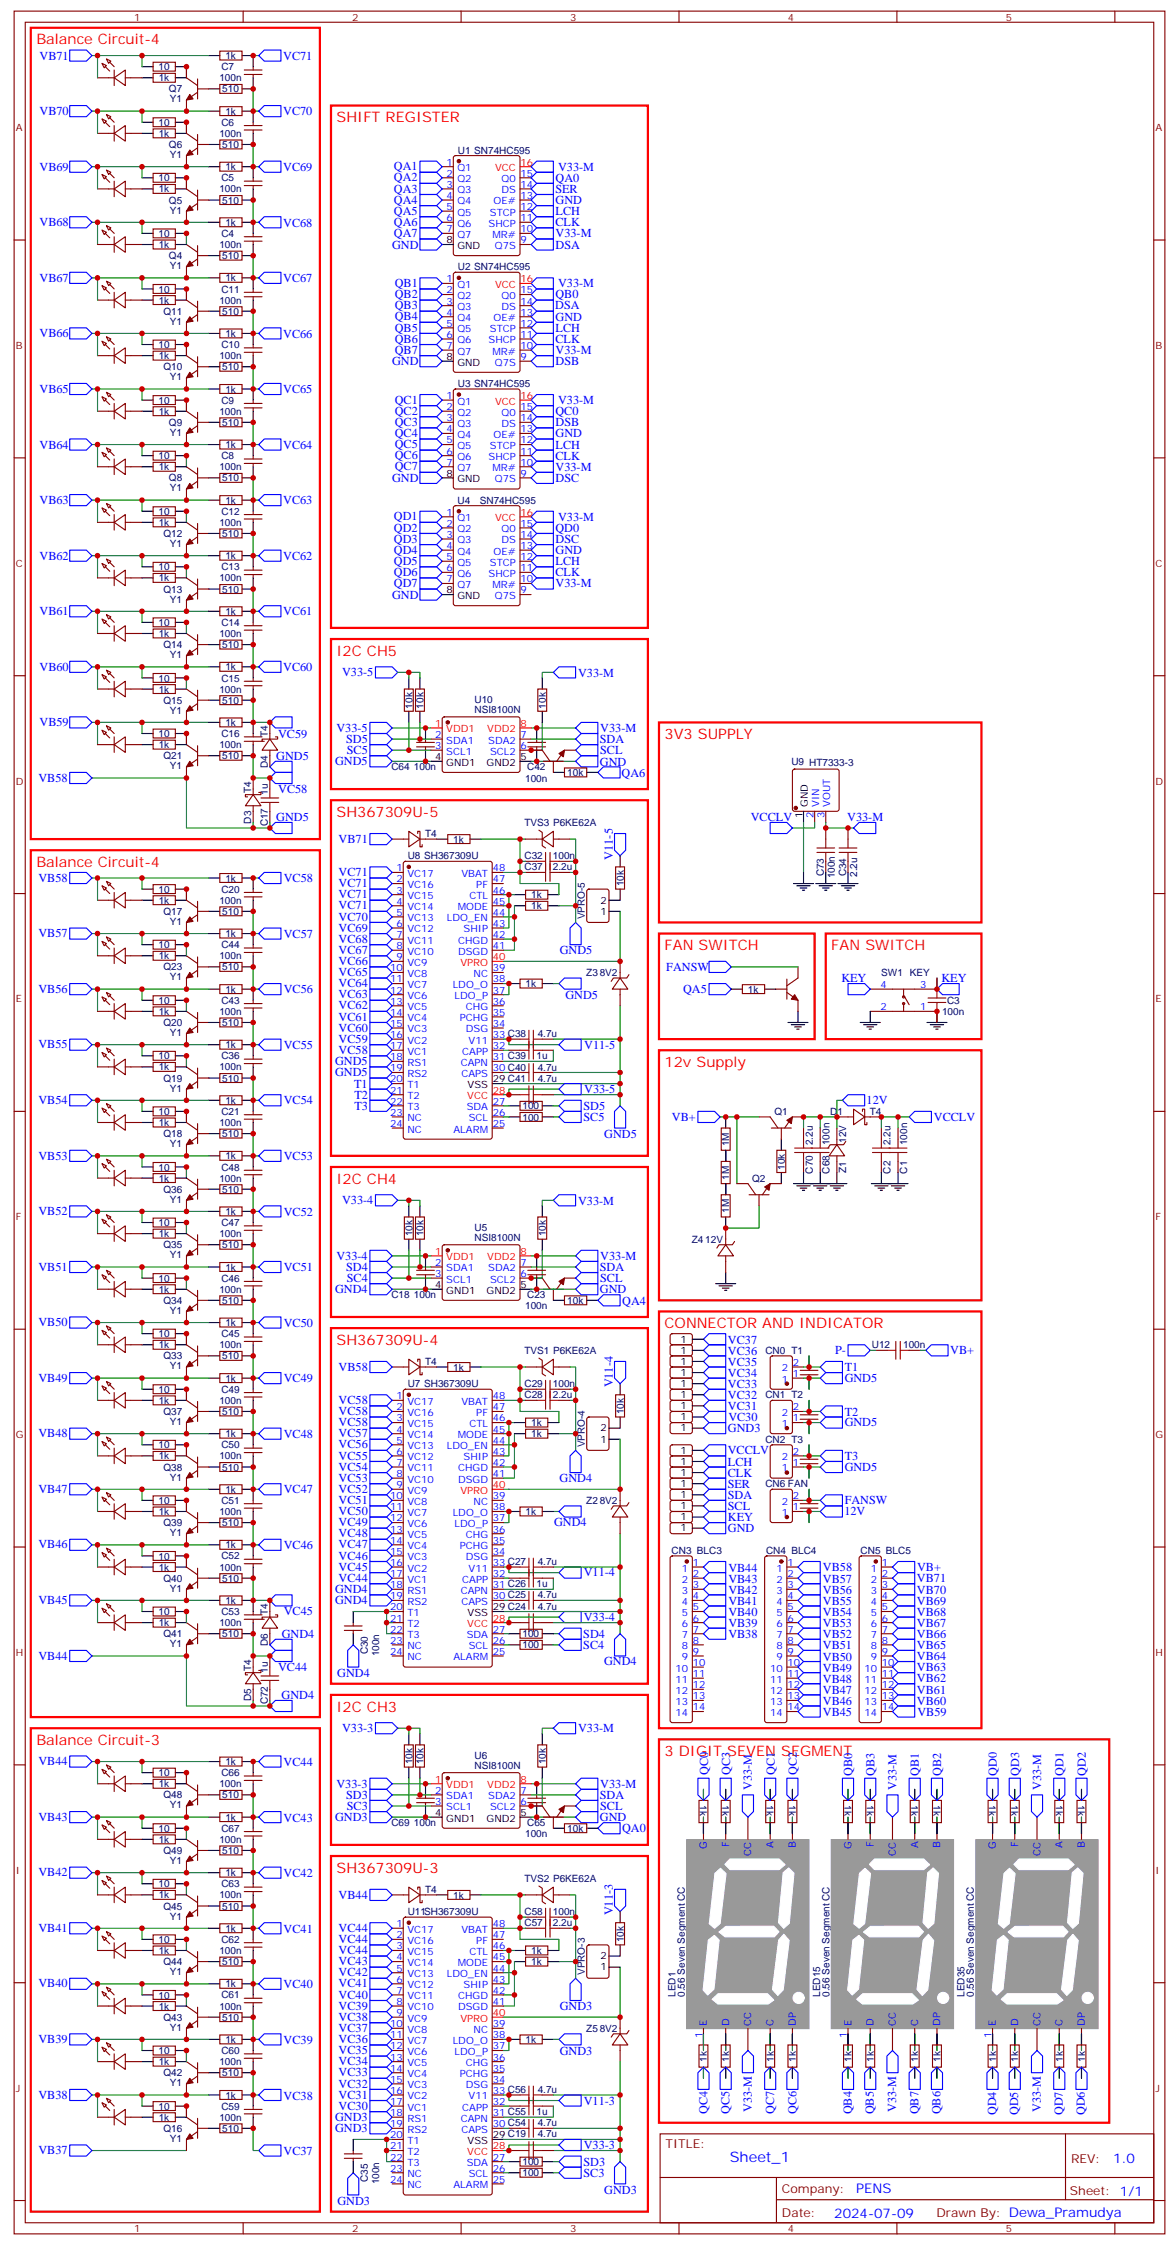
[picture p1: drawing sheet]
<svg xmlns="http://www.w3.org/2000/svg" width="373mm" height="713mm" viewBox="0 0 373 713" stroke-linecap="round" stroke-linejoin="round" font-family="sans-serif">
<defs><g id="words">
<g font-size="4.6" fill="#f00">
<text x="11.5" y="14.1">Balance Circuit-4</text>
<text x="106.8" y="38.8">SHIFT REGISTER</text>
<text x="106.8" y="208.1">I2C CH5</text>
<text x="210.9" y="234.6">3V3 SUPPLY</text>
<text x="106.8" y="259.3">SH367309U-5</text>
<text x="11.5" y="275.2">Balance Circuit-4</text>
<text x="210.9" y="301.6">FAN SWITCH</text>
<text x="263.8" y="301.6">FAN SWITCH</text>
<text x="210.9" y="338.7">12v Supply</text>
<text x="106.8" y="375.7">I2C CH4</text>
<text x="210.9" y="421.6">CONNECTOR AND INDICATOR</text>
<text x="106.8" y="426.9">SH367309U-4</text>
<text x="106.8" y="543.3">I2C CH3</text>
<text x="11.5" y="553.9">Balance Circuit-3</text>
<text x="210.9" y="557.4">3 DIGIT SEVEN SEGMENT</text>
<text x="106.8" y="594.4">SH367309U-3</text>
</g>
<text font-size="4.6" fill="#00f" x="231.5" y="686.4">Sheet_1</text>
<g font-size="4.2" fill="#00f">
<text x="353.2" y="686.6">1.0</text>
<text x="271.6" y="696.2">PENS</text>
<text x="264.7" y="704">2024-07-09</text>
</g>
<g font-size="3.9" fill="#00f">
<text x="12.6" y="18.9">VB71</text>
<text x="89.9" y="19">VC71</text>
<text x="12.6" y="36.6">VB70</text>
<text x="89.9" y="36.6">VC70</text>
<text x="12.6" y="54.2">VB69</text>
<text x="89.9" y="54.3">VC69</text>
<text x="125" y="54.1">QA1</text>
<text x="125" y="57.6">QA2</text>
<text x="176.3" y="57.8">QA0</text>
<text x="177.1" y="54.2">V33-M</text>
<text x="125" y="61.1">QA3</text>
<text x="125" y="64.7">QA4</text>
<text x="176.2" y="61.3">SER</text>
<text x="176.3" y="64.8">GND</text>
<text x="12.6" y="71.8">VB68</text>
<text x="89.9" y="71.9">VC68</text>
<text x="125" y="68.2">QA5</text>
<text x="125" y="71.7">QA6</text>
<text x="176.2" y="71.9">CLK</text>
<text x="176.3" y="68.3">LCH</text>
<text x="125" y="75.2">QA7</text>
<text x="176.3" y="75.3">V33-M</text>
<text x="124.4" y="78.9">GND</text>
<text x="176.3" y="79">DSA</text>
<text x="12.6" y="89.5">VB67</text>
<text x="89.9" y="89.5">VC67</text>
<text x="125.2" y="91.1">QB1</text>
<text x="125.2" y="94.7">QB2</text>
<text x="176.2" y="94.7">QB0</text>
<text x="177.1" y="91.2">V33-M</text>
<text x="125.2" y="98.2">QB3</text>
<text x="125.2" y="101.7">QB4</text>
<text x="176.2" y="98.2">DSA</text>
<text x="176.3" y="101.8">GND</text>
<text x="12.6" y="107.1">VB66</text>
<text x="89.9" y="107.2">VC66</text>
<text x="125.2" y="105.2">QB5</text>
<text x="176.3" y="105.4">LCH</text>
<text x="125.2" y="108.8">QB6</text>
<text x="125.2" y="112.3">QB7</text>
<text x="176.2" y="108.9">CLK</text>
<text x="176.3" y="112.4">V33-M</text>
<text x="124.4" y="115.9">GND</text>
<text x="176.3" y="115.9">DSB</text>
<text x="12.6" y="124.7">VB65</text>
<text x="89.9" y="124.8">VC65</text>
<text x="125.2" y="128.2">QC1</text>
<text x="125.2" y="131.7">QC2</text>
<text x="176.2" y="131.7">QC0</text>
<text x="177.1" y="128.3">V33-M</text>
<text x="125.2" y="135.2">QC3</text>
<text x="176.3" y="135.3">DSB</text>
<text x="12.6" y="142.4">VB64</text>
<text x="89.9" y="142.5">VC64</text>
<text x="125.2" y="138.7">QC4</text>
<text x="125.2" y="142.3">QC5</text>
<text x="176.3" y="138.8">GND</text>
<text x="176.3" y="142.4">LCH</text>
<text x="125.2" y="145.8">QC6</text>
<text x="125.2" y="149.3">QC7</text>
<text x="176.2" y="145.9">CLK</text>
<text x="176.3" y="149.4">V33-M</text>
<text x="124.4" y="153">GND</text>
<text x="176.3" y="153.1">DSC</text>
<text x="12.6" y="160">VB63</text>
<text x="89.9" y="160.1">VC63</text>
<text x="125" y="165.2">QD1</text>
<text x="177.1" y="165.3">V33-M</text>
<text x="125" y="168.7">QD2</text>
<text x="125" y="172.3">QD3</text>
<text x="176.2" y="168.8">QD0</text>
<text x="176.3" y="172.5">DSC</text>
<text x="12.6" y="177.7">VB62</text>
<text x="89.9" y="177.7">VC62</text>
<text x="125" y="175.8">QD4</text>
<text x="125" y="179.3">QD5</text>
<text x="176.3" y="179.5">LCH</text>
<text x="176.3" y="175.9">GND</text>
<text x="125" y="182.8">QD6</text>
<text x="176.2" y="183">CLK</text>
<text x="124.4" y="190">GND</text>
<text x="125" y="186.4">QD7</text>
<text x="176.3" y="186.5">V33-M</text>
<text x="12.6" y="195.3">VB61</text>
<text x="89.9" y="195.4">VC61</text>
<text x="12.6" y="212.9">VB60</text>
<text x="89.9" y="213">VC60</text>
<text x="108.5" y="214.6">V33-5</text>
<text x="183.4" y="214.8">V33-M</text>
<text x="12.6" y="230.6">VB59</text>
<text x="106.8" y="232.3">V33-5</text>
<text x="190.5" y="232.4">V33-M</text>
<text x="88.2" y="234.1">VC59</text>
<text x="109.8" y="235.8">SD5</text>
<text x="110" y="239.3">SC5</text>
<text x="190.3" y="235.8">SDA</text>
<text x="190.4" y="239.3">SCL</text>
<text x="87.7" y="241.1">GND5</text>
<text x="106.3" y="242.8">GND5</text>
<text x="190.4" y="243">GND</text>
<text x="12.2" y="248.2">VB58</text>
<text x="88.3" y="251.7">VC58</text>
<text x="197.2" y="246.5">QA6</text>
<text x="87.7" y="260.5">GND5</text>
<text x="238.2" y="260.6">VCCLV</text>
<text x="268.8" y="260.5">V33-M</text>
<text x="107.4" y="267.6">VB71</text>
<text x="194.5" y="272.8" transform="rotate(-90 194.5 272.8)">V11-5</text>
<text x="12.2" y="279.9">VB58</text>
<text x="90" y="280">VC58</text>
<text x="107.4" y="281.6">VC71</text>
<text x="107.4" y="278.1">VC71</text>
<text x="107.4" y="285.2">VC71</text>
<text x="107.4" y="292.2">VC70</text>
<text x="107.4" y="288.7">VC71</text>
<text x="12.2" y="297.5">VB57</text>
<text x="90" y="297.6">VC57</text>
<text x="107.4" y="299.3">VC68</text>
<text x="107.4" y="295.7">VC69</text>
<text x="107.4" y="302.8">VC67</text>
<text x="177.6" y="302.9">GND5</text>
<text x="107.4" y="309.8">VC65</text>
<text x="107.4" y="306.3">VC66</text>
<text x="211.4" y="308.2">FANSW</text>
<text x="266.9" y="311.7">KEY</text>
<text x="298.7" y="311.7">KEY</text>
<text x="12.2" y="315.1">VB56</text>
<text x="90" y="315.3">VC56</text>
<text x="107.4" y="316.9">VC63</text>
<text x="107.4" y="313.4">VC64</text>
<text x="179.4" y="317">GND5</text>
<text x="216.7" y="315.2">QA5</text>
<text x="107.4" y="324">VC61</text>
<text x="107.4" y="320.4">VC62</text>
<text x="107.4" y="327.5">VC60</text>
<text x="12.2" y="332.8">VB55</text>
<text x="90" y="332.9">VC55</text>
<text x="107.4" y="334.5">VC58</text>
<text x="107.4" y="331">VC59</text>
<text x="185.4" y="332.9">V11-5</text>
<text x="106.3" y="341.6">GND5</text>
<text x="106.3" y="338.1">GND5</text>
<text x="112.4" y="345.2">T1</text>
<text x="185.4" y="347">V33-5</text>
<text x="12.2" y="350.4">VB54</text>
<text x="90" y="350.6">VC54</text>
<text x="112.5" y="348.8">T2</text>
<text x="112.5" y="352.3">T3</text>
<text x="185.1" y="352.3">SD5</text>
<text x="275" y="350.4">12V</text>
<text x="185.1" y="355.9">SC5</text>
<text x="213.2" y="355.8">VB+</text>
<text x="296.3" y="355.7">VCCLV</text>
<text x="191.7" y="361.1">GND5</text>
<text x="12.2" y="368.1">VB53</text>
<text x="90" y="368.2">VC53</text>
<text x="108.5" y="382.3">V33-4</text>
<text x="183.4" y="382.4">V33-M</text>
<text x="12.2" y="385.7">VB52</text>
<text x="90" y="385.8">VC52</text>
<text x="106.8" y="399.9">V33-4</text>
<text x="190.5" y="400">V33-M</text>
<text x="12.2" y="403.3">VB51</text>
<text x="90" y="403.5">VC51</text>
<text x="109.8" y="403.4">SD4</text>
<text x="110" y="407">SC4</text>
<text x="190.3" y="403.4">SDA</text>
<text x="190.4" y="406.9">SCL</text>
<text x="106.3" y="410.5">GND4</text>
<text x="190.4" y="410.6">GND</text>
<text x="197.4" y="414.1">QA4</text>
<text x="12.2" y="421">VB50</text>
<text x="90" y="421.1">VC50</text>
<text x="231" y="426.5">VC37</text>
<text x="231" y="430.1">VC36</text>
<text x="264.9" y="429.9">P-</text>
<text x="301.5" y="429.9">VB+</text>
<text x="107.4" y="435.2">VB58</text>
<text x="231" y="433.6">VC35</text>
<text x="231" y="437.1">VC34</text>
<text x="268" y="435.1">T1</text>
<text x="12.2" y="438.6">VB49</text>
<text x="90" y="438.7">VC49</text>
<text x="194.5" y="440.4" transform="rotate(-90 194.5 440.4)">V11-4</text>
<text x="231" y="440.7">VC33</text>
<text x="268" y="438.6">GND5</text>
<text x="107.4" y="449.2">VC58</text>
<text x="107.4" y="445.7">VC58</text>
<text x="231" y="444.2">VC32</text>
<text x="231" y="447.7">VC31</text>
<text x="268" y="449.3">T2</text>
<text x="107.4" y="452.7">VC58</text>
<text x="231" y="454.6">GND3</text>
<text x="231.1" y="451.1">VC30</text>
<text x="268" y="452.8">GND5</text>
<text x="12.2" y="456.2">VB48</text>
<text x="90" y="456.4">VC48</text>
<text x="107.4" y="459.8">VC56</text>
<text x="107.4" y="456.2">VC57</text>
<text x="230.9" y="461.6">VCCLV</text>
<text x="107.4" y="466.8">VC54</text>
<text x="107.4" y="463.3">VC55</text>
<text x="231" y="465.2">LCH</text>
<text x="268" y="466.9">GND5</text>
<text x="268" y="463.4">T3</text>
<text x="12.2" y="473.9">VB47</text>
<text x="107.4" y="473.9">VC52</text>
<text x="107.4" y="470.4">VC53</text>
<text x="177.5" y="470.5">GND4</text>
<text x="230.9" y="472.3">SER</text>
<text x="230.9" y="468.7">CLK</text>
<text x="90" y="474">VC47</text>
<text x="107.4" y="477.4">VC51</text>
<text x="230.9" y="479.4">SCL</text>
<text x="230.9" y="475.8">SDA</text>
<text x="268" y="477.4">FANSW</text>
<text x="107.4" y="484.5">VC49</text>
<text x="107.4" y="480.9">VC50</text>
<text x="175.8" y="484.5">GND4</text>
<text x="230.9" y="482.9">KEY</text>
<text x="267.9" y="481">12V</text>
<text x="12.2" y="491.5">VB46</text>
<text x="90" y="491.7">VC46</text>
<text x="107.4" y="491.5">VC47</text>
<text x="107.4" y="488">VC48</text>
<text x="231" y="486.3">GND</text>
<text x="107.4" y="495.1">VC46</text>
<text x="107.4" y="502.2">VC44</text>
<text x="107.4" y="498.7">VC45</text>
<text x="185.2" y="500.4">V11-4</text>
<text x="231.1" y="502.4">VB43</text>
<text x="231.1" y="498.9">VB44</text>
<text x="261.1" y="502.4">VB57</text>
<text x="261.1" y="498.6">VB58</text>
<text x="290.9" y="502.3">VB71</text>
<text x="291" y="498.8">VB+</text>
<text x="12.2" y="509.2">VB45</text>
<text x="106.3" y="505.7">GND4</text>
<text x="106.3" y="509.2">GND4</text>
<text x="231.1" y="505.9">VB42</text>
<text x="231.1" y="509.4">VB41</text>
<text x="261.1" y="505.9">VB56</text>
<text x="261.1" y="509.4">VB55</text>
<text x="290.9" y="509.3">VB69</text>
<text x="290.9" y="505.8">VB70</text>
<text x="90" y="512.8">VC45</text>
<text x="185.2" y="514.5">V33-4</text>
<text x="231.1" y="513">VB40</text>
<text x="261.1" y="513">VB54</text>
<text x="290.9" y="512.9">VB68</text>
<text x="89.4" y="519.8">GND4</text>
<text x="185" y="519.8">SD4</text>
<text x="231.1" y="516.5">VB39</text>
<text x="231.1" y="520">VB38</text>
<text x="261.1" y="516.5">VB53</text>
<text x="261.1" y="520">VB52</text>
<text x="290.9" y="519.9">VB66</text>
<text x="290.9" y="516.4">VB67</text>
<text x="12.2" y="526.9">VB44</text>
<text x="185" y="523.3">SC4</text>
<text x="261.1" y="523.6">VB51</text>
<text x="261.1" y="527.1">VB50</text>
<text x="290.9" y="527">VB64</text>
<text x="290.9" y="523.5">VB65</text>
<text x="88.2" y="530.4">VC44</text>
<text x="107" y="532.2">GND4</text>
<text x="191.7" y="528.7">GND4</text>
<text x="261.1" y="530.6">VB49</text>
<text x="290.9" y="530.5">VB63</text>
<text x="89.4" y="539.2">GND4</text>
<text x="261.1" y="534.1">VB48</text>
<text x="261.1" y="537.7">VB47</text>
<text x="290.9" y="537.6">VB61</text>
<text x="290.9" y="534">VB62</text>
<text x="261.1" y="541.2">VB46</text>
<text x="261.1" y="544.7">VB45</text>
<text x="290.9" y="541.1">VB60</text>
<text x="291.1" y="544.6">VB59</text>
<text x="108.5" y="549.8">V33-3</text>
<text x="183.4" y="549.9">V33-M</text>
<text x="12.2" y="560.3">VB44</text>
<text x="90" y="560.6">VC44</text>
<text x="224.7" y="563.4" transform="rotate(-90 224.7 563.4)">QC0</text>
<text x="231.7" y="563.4" transform="rotate(-90 231.7 563.4)">QC3</text>
<text x="245.8" y="563.4" transform="rotate(-90 245.8 563.4)">QC1</text>
<text x="252.9" y="563.4" transform="rotate(-90 252.9 563.4)">QC2</text>
<text x="270.4" y="563.7" transform="rotate(-90 270.4 563.7)">QB0</text>
<text x="277.5" y="563.7" transform="rotate(-90 277.5 563.7)">QB3</text>
<text x="291.6" y="563.7" transform="rotate(-90 291.6 563.7)">QB1</text>
<text x="298.6" y="563.7" transform="rotate(-90 298.6 563.7)">QB2</text>
<text x="316.3" y="563.6" transform="rotate(-90 316.3 563.6)">QD0</text>
<text x="323.3" y="563.6" transform="rotate(-90 323.3 563.6)">QD3</text>
<text x="337.4" y="563.6" transform="rotate(-90 337.4 563.6)">QD1</text>
<text x="344.5" y="563.6" transform="rotate(-90 344.5 563.6)">QD2</text>
<text x="106.8" y="567.4">V33-3</text>
<text x="190.5" y="567.6">V33-M</text>
<text x="238.6" y="568.2" transform="rotate(-90 238.6 568.2)">V33-M</text>
<text x="284.4" y="568.2" transform="rotate(-90 284.4 568.2)">V33-M</text>
<text x="330.3" y="568.2" transform="rotate(-90 330.3 568.2)">V33-M</text>
<text x="109.8" y="570.9">SD3</text>
<text x="110" y="574.5">SC3</text>
<text x="190.3" y="570.9">SDA</text>
<text x="190.4" y="574.5">SCL</text>
<text x="12.2" y="578">VB43</text>
<text x="90" y="578.2">VC43</text>
<text x="106.3" y="578">GND3</text>
<text x="190.4" y="578.1">GND</text>
<text x="197.4" y="581.5">QA0</text>
<text x="12.2" y="595.6">VB42</text>
<text x="90" y="595.9">VC42</text>
<text x="107.4" y="602.7">VB44</text>
<text x="194.5" y="608" transform="rotate(-90 194.5 608)">V11-3</text>
<text x="12.2" y="613.2">VB41</text>
<text x="90" y="613.5">VC41</text>
<text x="107.4" y="616.8">VC44</text>
<text x="107.4" y="613.3">VC44</text>
<text x="107.4" y="623.8">VC43</text>
<text x="107.4" y="620.4">VC44</text>
<text x="107.4" y="627.3">VC42</text>
<text x="12.2" y="630.9">VB40</text>
<text x="90" y="631.2">VC40</text>
<text x="107.4" y="634.4">VC40</text>
<text x="107.4" y="630.9">VC41</text>
<text x="107.4" y="641.5">VC38</text>
<text x="107.4" y="637.9">VC39</text>
<text x="177.6" y="638">GND3</text>
<text x="107.4" y="645">VC37</text>
<text x="12.2" y="648.5">VB39</text>
<text x="90" y="648.8">VC39</text>
<text x="107.4" y="652">VC35</text>
<text x="107.4" y="648.5">VC36</text>
<text x="177.6" y="652.2">GND3</text>
<text x="107.4" y="659.1">VC33</text>
<text x="107.4" y="655.6">VC34</text>
<text x="107.4" y="662.6">VC32</text>
<text x="12.2" y="666.2">VB38</text>
<text x="90" y="666.4">VC38</text>
<text x="107.4" y="669.8">VC30</text>
<text x="107.4" y="666.2">VC31</text>
<text x="185.2" y="668.1">V11-3</text>
<text x="224.5" y="671" transform="rotate(-90 224.5 671)">QC4</text>
<text x="231.5" y="671" transform="rotate(-90 231.5 671)">QC5</text>
<text x="238.5" y="670.4" transform="rotate(-90 238.5 670.4)">V33-M</text>
<text x="245.6" y="671" transform="rotate(-90 245.6 671)">QC7</text>
<text x="252.7" y="671" transform="rotate(-90 252.7 671)">QC6</text>
<text x="270.2" y="671.2" transform="rotate(-90 270.2 671.2)">QB4</text>
<text x="277.3" y="671.2" transform="rotate(-90 277.3 671.2)">QB5</text>
<text x="284.4" y="670.4" transform="rotate(-90 284.4 670.4)">V33-M</text>
<text x="291.4" y="671.2" transform="rotate(-90 291.4 671.2)">QB7</text>
<text x="298.4" y="671.2" transform="rotate(-90 298.4 671.2)">QB6</text>
<text x="316" y="671.4" transform="rotate(-90 316 671.4)">QD4</text>
<text x="323.1" y="671.4" transform="rotate(-90 323.1 671.4)">QD5</text>
<text x="330.2" y="670.4" transform="rotate(-90 330.2 670.4)">V33-M</text>
<text x="337.2" y="671.4" transform="rotate(-90 337.2 671.4)">QD7</text>
<text x="344.3" y="671.4" transform="rotate(-90 344.3 671.4)">QD6</text>
<text x="106.3" y="676.8">GND3</text>
<text x="106.3" y="673.3">GND3</text>
<text x="12.2" y="683.8">VB37</text>
<text x="90" y="683.9">VC37</text>
<text x="185.2" y="682.2">V33-3</text>
<text x="185.1" y="687.5">SD3</text>
<text x="185.1" y="691">SC3</text>
<text x="107.1" y="699.8">GND3</text>
<text x="191.7" y="696.3">GND3</text>
</g>
<g font-size="3.9" fill="#800">
<text x="211.2" y="681.9">TITLE:</text>
<text x="339.8" y="686.6">REV:</text>
<text x="248.1" y="696.1">Company:</text>
<text x="339.5" y="696.7">Sheet: 1/1</text>
<text x="248.1" y="703.8">Date:</text>
<text x="297.2" y="703.9">Drawn By: Dewa_Pramudya</text>
</g>
<g font-size="3.2" fill="#800">
<text x="42.6" y="6.5">1</text>
<text x="111.7" y="6.5">2</text>
<text x="180.9" y="6.5">3</text>
<text x="250" y="6.5">4</text>
<text x="319.2" y="6.5">5</text>
<text x="5" y="41.6">A</text>
<text x="366.6" y="41.6">A</text>
<text x="5" y="110.8">B</text>
<text x="366.6" y="110.8">B</text>
<text x="5" y="179.9">C</text>
<text x="366.6" y="179.9">C</text>
<text x="5" y="249.1">D</text>
<text x="366.6" y="249.1">D</text>
<text x="5" y="318.2">E</text>
<text x="366.6" y="318.2">E</text>
<text x="5" y="387.4">F</text>
<text x="366.6" y="387.4">F</text>
<text x="5" y="456.5">G</text>
<text x="366.6" y="456.5">G</text>
<text x="5" y="525.6">H</text>
<text x="366.6" y="525.6">H</text>
<text x="5" y="594.8">I</text>
<text x="366.6" y="594.8">I</text>
<text x="5" y="663.9">J</text>
<text x="366.6" y="663.9">J</text>
<text x="42.6" y="708.6">1</text>
<text x="111.7" y="708.6">2</text>
<text x="180.9" y="708.6">3</text>
<text x="250" y="708.6">4</text>
<text x="319.2" y="708.6">5</text>
</g>
<g font-size="3.2" fill="#000080">
<text x="50.3" y="22.3">10</text>
<text x="70.3" y="22.3">C7</text>
<text x="71.5" y="18.8">1k</text>
<text x="50.4" y="25.8">1k</text>
<text x="53.6" y="29.4">Q7</text>
<text x="69.6" y="25.8">100n</text>
<text x="70.5" y="29.4">510</text>
<text x="53.9" y="32.5">Y1</text>
<text x="50.3" y="39.9">10</text>
<text x="70.3" y="39.9">C6</text>
<text x="71.5" y="36.4">1k</text>
<text x="50.4" y="43.5">1k</text>
<text x="53.6" y="47">Q6</text>
<text x="69.6" y="43.5">100n</text>
<text x="70.5" y="47">510</text>
<text x="53.9" y="50.2">Y1</text>
<text x="145.3" y="48.8">U1 SN74HC595</text>
<text x="50.3" y="57.6">10</text>
<text x="70.3" y="57.6">C5</text>
<text x="71.5" y="54">1k</text>
<text x="50.4" y="61.1">1k</text>
<text x="53.6" y="64.6">Q5</text>
<text x="69.6" y="61.1">100n</text>
<text x="70.5" y="64.6">510</text>
<text x="53.9" y="67.8">Y1</text>
<text x="71.5" y="71.7">1k</text>
<text x="50.3" y="75.2">10</text>
<text x="70.3" y="75.2">C4</text>
<text x="50.4" y="78.7">1k</text>
<text x="53.6" y="82.3">Q4</text>
<text x="69.6" y="78.7">100n</text>
<text x="70.5" y="82.3">510</text>
<text x="53.9" y="85.4">Y1</text>
<text x="71.5" y="89.3">1k</text>
<text x="145.3" y="85.8">U2 SN74HC595</text>
<text x="50.3" y="92.9">10</text>
<text x="70.3" y="92.9">C11</text>
<text x="50.4" y="96.4">1k</text>
<text x="51.8" y="99.9">Q11</text>
<text x="69.6" y="96.4">100n</text>
<text x="70.5" y="99.9">510</text>
<text x="53.9" y="103.1">Y1</text>
<text x="71.5" y="107">1k</text>
<text x="50.3" y="110.5">10</text>
<text x="70.3" y="110.5">C10</text>
<text x="50.4" y="114">1k</text>
<text x="51.8" y="117.5">Q10</text>
<text x="69.6" y="114">100n</text>
<text x="70.5" y="117.5">510</text>
<text x="53.9" y="120.7">Y1</text>
<text x="71.5" y="124.6">1k</text>
<text x="145.3" y="122.9">U3 SN74HC595</text>
<text x="50.3" y="128.1">10</text>
<text x="50.4" y="131.7">1k</text>
<text x="69.6" y="131.7">100n</text>
<text x="70.3" y="128.1">C9</text>
<text x="53.6" y="135.2">Q9</text>
<text x="70.5" y="135.2">510</text>
<text x="53.9" y="138.4">Y1</text>
<text x="71.5" y="142.2">1k</text>
<text x="50.3" y="145.8">10</text>
<text x="50.4" y="149.3">1k</text>
<text x="69.6" y="149.3">100n</text>
<text x="70.3" y="145.8">C8</text>
<text x="53.6" y="152.8">Q8</text>
<text x="53.9" y="156">Y1</text>
<text x="70.5" y="152.8">510</text>
<text x="71.5" y="159.9">1k</text>
<text x="145.2" y="159.9">U4</text>
<text x="152.2" y="159.9">SN74HC595</text>
<text x="50.3" y="163.4">10</text>
<text x="50.4" y="166.9">1k</text>
<text x="69.6" y="166.9">100n</text>
<text x="70.3" y="163.4">C12</text>
<text x="51.8" y="170.5">Q12</text>
<text x="53.9" y="173.6">Y1</text>
<text x="70.5" y="170.5">510</text>
<text x="71.5" y="177.5">1k</text>
<text x="50.3" y="181.1">10</text>
<text x="50.4" y="184.6">1k</text>
<text x="69.6" y="184.6">100n</text>
<text x="70.3" y="181">C13</text>
<text x="51.8" y="188.1">Q13</text>
<text x="53.9" y="191.3">Y1</text>
<text x="70.5" y="188.1">510</text>
<text x="71.5" y="195.2">1k</text>
<text x="50.3" y="198.7">10</text>
<text x="50.4" y="202.2">1k</text>
<text x="69.6" y="202.2">100n</text>
<text x="70.3" y="198.7">C14</text>
<text x="51.8" y="205.7">Q14</text>
<text x="53.9" y="208.9">Y1</text>
<text x="70.5" y="205.7">510</text>
<text x="71.5" y="212.8">1k</text>
<text x="50.3" y="216.3">10</text>
<text x="50.4" y="219.9">1k</text>
<text x="69.6" y="219.9">100n</text>
<text x="70.3" y="216.3">C15</text>
<text x="51.8" y="223.4">Q15</text>
<text x="53.9" y="226.6">Y1</text>
<text x="70.5" y="223.4">510</text>
<text x="130.8" y="224.9" transform="rotate(-90 130.8 224.9)">10k</text>
<text x="134.4" y="224.9" transform="rotate(-90 134.4 224.9)">10k</text>
<text x="150.5" y="226.3">NSI8100N</text>
<text x="150.5" y="223.1">U10</text>
<text x="173.2" y="224.9" transform="rotate(-90 173.2 224.9)">10k</text>
<text x="50.3" y="234">10</text>
<text x="70.3" y="234">C16</text>
<text x="71.5" y="230.4">1k</text>
<text x="50.4" y="237.5">1k</text>
<text x="69.6" y="237.5">100n</text>
<text x="85" y="234.1" transform="rotate(-90 85 234.1)">T4</text>
<text x="51.8" y="241">Q21</text>
<text x="53.9" y="244.2">Y1</text>
<text x="70.5" y="241">510</text>
<text x="85" y="243.8" transform="rotate(-90 85 243.8)">D4</text>
<text x="124.2" y="244.5">C64</text>
<text x="131.3" y="244.5">100n</text>
<text x="167.3" y="244.5">C42</text>
<text x="251.1" y="242.8">U9 HT7333-3</text>
<text x="79.7" y="251.7" transform="rotate(-90 79.7 251.7)">T4</text>
<text x="166.6" y="248.1">100n</text>
<text x="180" y="246.3">10k</text>
<text x="85" y="252.3" transform="rotate(-90 85 252.3)">1u</text>
<text x="79.7" y="261.4" transform="rotate(-90 79.7 261.4)">D3</text>
<text x="85" y="262.3" transform="rotate(-90 85 262.3)">C17</text>
<text x="166.4" y="262.2">TVS3 P6KE62A</text>
<text x="134.8" y="265.7">T4</text>
<text x="143.8" y="267.5">1k</text>
<text x="129.4" y="272.8">U8 SH367309U</text>
<text x="166.4" y="272.8">C32</text>
<text x="175.4" y="272.8">100n</text>
<text x="71.5" y="279.8">1k</text>
<text x="166.4" y="276.3">C37</text>
<text x="175.4" y="276.3">2.2u</text>
<text x="197.9" y="281.4" transform="rotate(-90 197.9 281.4)">10k</text>
<text x="261.4" y="278.2" transform="rotate(-90 261.4 278.2)">C73</text>
<text x="264.9" y="278.8" transform="rotate(-90 264.9 278.8)">100n</text>
<text x="268.4" y="278.2" transform="rotate(-90 268.4 278.2)">C34</text>
<text x="272" y="278.4" transform="rotate(-90 272 278.4)">2.2u</text>
<text x="50.3" y="283.4">10</text>
<text x="50.4" y="286.9">1k</text>
<text x="69.6" y="286.9">100n</text>
<text x="70.3" y="283.4">C20</text>
<text x="168.5" y="285.1">1k</text>
<text x="51.8" y="290.4">Q17</text>
<text x="53.9" y="293.6">Y1</text>
<text x="70.5" y="290.4">510</text>
<text x="168.5" y="288.7">1k</text>
<text x="185.6" y="291.8" transform="rotate(-90 185.6 291.8)">VPRO-5</text>
<text x="71.5" y="297.5">1k</text>
<text x="50.3" y="301">10</text>
<text x="50.4" y="304.5">1k</text>
<text x="69.6" y="304.5">100n</text>
<text x="70.3" y="301">C44</text>
<text x="51.8" y="308">Q23</text>
<text x="53.9" y="311.2">Y1</text>
<text x="70.5" y="308">510</text>
<text x="186" y="309.8">Z3</text>
<text x="190.3" y="309.8">8V2</text>
<text x="279.6" y="309.9">SW1 KEY</text>
<text x="71.5" y="315.1">1k</text>
<text x="166.8" y="313.3">1k</text>
<text x="237.3" y="315.1">1k</text>
<text x="50.3" y="318.6">10</text>
<text x="50.4" y="322.2">1k</text>
<text x="69.6" y="322.2">100n</text>
<text x="70.3" y="318.6">C43</text>
<text x="298.9" y="322.2">100n</text>
<text x="300.5" y="318.6">C3</text>
<text x="51.8" y="325.7">Q20</text>
<text x="53.9" y="328.9">Y1</text>
<text x="70.5" y="325.7">510</text>
<text x="170.6" y="329.2">4.7u</text>
<text x="71.5" y="332.7">1k</text>
<text x="50.3" y="336.3">10</text>
<text x="50.4" y="339.8">1k</text>
<text x="69.6" y="339.8">100n</text>
<text x="70.3" y="336.3">C36</text>
<text x="170.2" y="336.3">1u</text>
<text x="170.6" y="339.8">4.7u</text>
<text x="51.8" y="343.3">Q19</text>
<text x="53.9" y="346.5">Y1</text>
<text x="70.5" y="343.3">510</text>
<text x="170.6" y="343.3">4.7u</text>
<text x="50.3" y="353.9">10</text>
<text x="70.3" y="353.9">C21</text>
<text x="71.5" y="350.4">1k</text>
<text x="165.8" y="352.2">100</text>
<text x="245.7" y="353.9">Q1</text>
<text x="263.4" y="353.9">D1</text>
<text x="276" y="353.9">T4</text>
<text x="50.4" y="357.4">1k</text>
<text x="69.6" y="357.4">100n</text>
<text x="165.8" y="355.7">100</text>
<text x="51.8" y="361">Q18</text>
<text x="53.9" y="364.1">Y1</text>
<text x="70.5" y="361">510</text>
<text x="231.4" y="363.9" transform="rotate(-90 231.4 363.9)">1M</text>
<text x="257.9" y="363.5" transform="rotate(-90 257.9 363.5)">2.2u</text>
<text x="263.2" y="363.5" transform="rotate(-90 263.2 363.5)">100n</text>
<text x="268.4" y="362.8" transform="rotate(-90 268.4 362.8)">12V</text>
<text x="282.6" y="363.5" transform="rotate(-90 282.6 363.5)">2.2u</text>
<text x="287.8" y="363.5" transform="rotate(-90 287.8 363.5)">100n</text>
<text x="50.3" y="371.6">10</text>
<text x="70.3" y="371.5">C48</text>
<text x="71.5" y="368">1k</text>
<text x="249" y="371.3" transform="rotate(-90 249 371.3)">10k</text>
<text x="50.4" y="375.1">1k</text>
<text x="69.6" y="375.1">100n</text>
<text x="231.4" y="374.5" transform="rotate(-90 231.4 374.5)">1M</text>
<text x="238.6" y="375.1">Q2</text>
<text x="257.9" y="372.5" transform="rotate(-90 257.9 372.5)">C70</text>
<text x="263.1" y="372.5" transform="rotate(-90 263.1 372.5)">C68</text>
<text x="268.4" y="372.3" transform="rotate(-90 268.4 372.3)">Z1</text>
<text x="282.6" y="372.5" transform="rotate(-90 282.6 372.5)">C2</text>
<text x="287.8" y="372.5" transform="rotate(-90 287.8 372.5)">C1</text>
<text x="51.8" y="378.6">Q36</text>
<text x="53.9" y="381.8">Y1</text>
<text x="70.5" y="378.6">510</text>
<text x="50.3" y="389.2">10</text>
<text x="70.3" y="389.2">C47</text>
<text x="71.5" y="385.7">1k</text>
<text x="231.4" y="385" transform="rotate(-90 231.4 385)">1M</text>
<text x="50.4" y="392.7">1k</text>
<text x="69.6" y="392.7">100n</text>
<text x="130.8" y="392.5" transform="rotate(-90 130.8 392.5)">10k</text>
<text x="134.4" y="392.5" transform="rotate(-90 134.4 392.5)">10k</text>
<text x="150.5" y="393.9">NSI8100N</text>
<text x="150.5" y="390.7">U5</text>
<text x="173.2" y="392.5" transform="rotate(-90 173.2 392.5)">10k</text>
<text x="219.5" y="394.5">Z4</text>
<text x="223.8" y="394.5">12V</text>
<text x="51.8" y="396.2">Q35</text>
<text x="53.9" y="399.4">Y1</text>
<text x="70.5" y="396.2">510</text>
<text x="50.3" y="406.8">10</text>
<text x="70.3" y="406.8">C46</text>
<text x="71.5" y="403.3">1k</text>
<text x="50.4" y="410.4">1k</text>
<text x="51.8" y="413.9">Q34</text>
<text x="69.6" y="410.4">100n</text>
<text x="70.5" y="413.9">510</text>
<text x="124.2" y="412.1">C18</text>
<text x="131.3" y="412.1">100n</text>
<text x="167.3" y="412.1">C23</text>
<text x="180" y="413.9">10k</text>
<text x="53.9" y="417.1">Y1</text>
<text x="166.6" y="415.6">100n</text>
<text x="50.3" y="424.5">10</text>
<text x="70.3" y="424.5">C45</text>
<text x="71.5" y="420.9">1k</text>
<text x="50.4" y="428">1k</text>
<text x="51.8" y="431.5">Q33</text>
<text x="69.6" y="428">100n</text>
<text x="70.5" y="431.5">510</text>
<text x="166.4" y="429.8">TVS1 P6KE62A</text>
<text x="242.8" y="429.8">CN0 T1</text>
<text x="276.6" y="428">U12</text>
<text x="286.6" y="428">100n</text>
<text x="53.9" y="434.7">Y1</text>
<text x="134.8" y="433.3">T4</text>
<text x="143.8" y="435.1">1k</text>
<text x="50.3" y="442.1">10</text>
<text x="70.3" y="442.1">C49</text>
<text x="71.5" y="438.6">1k</text>
<text x="129.4" y="440.3">U7 SH367309U</text>
<text x="166.4" y="443.9">C28</text>
<text x="166.4" y="440.3">C29</text>
<text x="175.4" y="443.9">2.2u</text>
<text x="175.4" y="440.3">100n</text>
<text x="242.8" y="443.9">CN1 T2</text>
<text x="50.4" y="445.6">1k</text>
<text x="51.8" y="449.2">Q37</text>
<text x="69.6" y="445.6">100n</text>
<text x="70.5" y="449.2">510</text>
<text x="197.9" y="448.9" transform="rotate(-90 197.9 448.9)">10k</text>
<text x="53.9" y="452.3">Y1</text>
<text x="168.5" y="452.7">1k</text>
<text x="50.3" y="459.8">10</text>
<text x="70.3" y="459.7">C50</text>
<text x="71.5" y="456.2">1k</text>
<text x="168.5" y="456.2">1k</text>
<text x="185.6" y="459.4" transform="rotate(-90 185.6 459.4)">VPRO-4</text>
<text x="242.8" y="458">CN2 T3</text>
<text x="50.4" y="463.3">1k</text>
<text x="51.8" y="466.8">Q38</text>
<text x="69.6" y="463.3">100n</text>
<text x="70.5" y="466.8">510</text>
<text x="53.9" y="470">Y1</text>
<text x="71.5" y="473.9">1k</text>
<text x="242.8" y="472.1">CN6 FAN</text>
<text x="50.3" y="477.4">10</text>
<text x="70.3" y="477.4">C51</text>
<text x="186" y="477.4">Z2</text>
<text x="190.3" y="477.4">8V2</text>
<text x="50.4" y="480.9">1k</text>
<text x="51.8" y="484.4">Q39</text>
<text x="69.6" y="480.9">100n</text>
<text x="70.5" y="484.4">510</text>
<text x="166.8" y="480.9">1k</text>
<text x="53.9" y="487.6">Y1</text>
<text x="71.5" y="491.5">1k</text>
<text x="50.3" y="495">10</text>
<text x="70.3" y="495">C52</text>
<text x="170.6" y="496.8">4.7u</text>
<text x="213.1" y="493.3">CN3 BLC3</text>
<text x="243.1" y="493.3">CN4 BLC4</text>
<text x="273.1" y="493.3">CN5 BLC5</text>
<text x="50.4" y="498.5">1k</text>
<text x="51.8" y="502.1">Q40</text>
<text x="69.6" y="498.5">100n</text>
<text x="70.5" y="502.1">510</text>
<text x="170.2" y="503.8">1u</text>
<text x="53.9" y="505.2">Y1</text>
<text x="71.5" y="509.1">1k</text>
<text x="170.6" y="507.4">4.7u</text>
<text x="50.3" y="512.7">10</text>
<text x="70.3" y="512.7">C53</text>
<text x="85" y="512.7" transform="rotate(-90 85 512.7)">T4</text>
<text x="170.6" y="510.9">4.7u</text>
<text x="50.4" y="516.2">1k</text>
<text x="51.8" y="519.7">Q41</text>
<text x="69.6" y="516.2">100n</text>
<text x="70.5" y="519.7">510</text>
<text x="165.8" y="519.7">100</text>
<text x="53.9" y="522.9">Y1</text>
<text x="85" y="522.5" transform="rotate(-90 85 522.5)">D6</text>
<text x="116.7" y="525.1" transform="rotate(-90 116.7 525.1)">C30</text>
<text x="120.3" y="525.8" transform="rotate(-90 120.3 525.8)">100n</text>
<text x="165.8" y="523.3">100</text>
<text x="79.7" y="530.4" transform="rotate(-90 79.7 530.4)">T4</text>
<text x="85" y="531" transform="rotate(-90 85 531)">1u</text>
<text x="79.7" y="540.1" transform="rotate(-90 79.7 540.1)">D5</text>
<text x="85" y="541" transform="rotate(-90 85 541)">C72</text>
<text x="50.3" y="563.8">10</text>
<text x="70.3" y="563.8">C66</text>
<text x="71.5" y="560.3">1k</text>
<text x="130.8" y="560.1" transform="rotate(-90 130.8 560.1)">10k</text>
<text x="134.4" y="560.1" transform="rotate(-90 134.4 560.1)">10k</text>
<text x="150.5" y="561.4">NSI8100N</text>
<text x="150.5" y="558.3">U6</text>
<text x="173.2" y="560.1" transform="rotate(-90 173.2 560.1)">10k</text>
<text x="50.4" y="567.3">1k</text>
<text x="69.6" y="567.3">100n</text>
<text x="51.8" y="570.9">Q48</text>
<text x="53.9" y="574">Y1</text>
<text x="70.5" y="570.9">510</text>
<text x="222.1" y="572.9" transform="rotate(90 222.1 572.9)">1k</text>
<text x="229.1" y="572.9" transform="rotate(90 229.1 572.9)">1k</text>
<text x="243.2" y="572.9" transform="rotate(90 243.2 572.9)">1k</text>
<text x="250.3" y="572.9" transform="rotate(90 250.3 572.9)">1k</text>
<text x="267.9" y="572.9" transform="rotate(90 267.9 572.9)">1k</text>
<text x="275" y="572.9" transform="rotate(90 275 572.9)">1k</text>
<text x="289.1" y="572.9" transform="rotate(90 289.1 572.9)">1k</text>
<text x="296.2" y="572.9" transform="rotate(90 296.2 572.9)">1k</text>
<text x="313.8" y="572.9" transform="rotate(90 313.8 572.9)">1k</text>
<text x="320.9" y="572.9" transform="rotate(90 320.9 572.9)">1k</text>
<text x="335" y="572.9" transform="rotate(90 335 572.9)">1k</text>
<text x="342" y="572.9" transform="rotate(90 342 572.9)">1k</text>
<text x="50.3" y="581.5">10</text>
<text x="70.3" y="581.4">C67</text>
<text x="71.5" y="577.9">1k</text>
<text x="124.2" y="579.7">C69</text>
<text x="131.3" y="579.7">100n</text>
<text x="167.3" y="579.7">C65</text>
<text x="180" y="581.4">10k</text>
<text x="50.4" y="585">1k</text>
<text x="69.6" y="585">100n</text>
<text x="166.6" y="583.2">100n</text>
<text x="51.8" y="588.5">Q49</text>
<text x="53.9" y="591.7">Y1</text>
<text x="70.5" y="588.5">510</text>
<text x="50.3" y="599.1">10</text>
<text x="70.3" y="599.1">C63</text>
<text x="71.5" y="595.6">1k</text>
<text x="166.4" y="597.3">TVS2 P6KE62A</text>
<text x="50.4" y="602.6">1k</text>
<text x="69.6" y="602.6">100n</text>
<text x="134.8" y="600.9">T4</text>
<text x="143.8" y="602.6">1k</text>
<text x="51.8" y="606.1">Q45</text>
<text x="53.9" y="609.3">Y1</text>
<text x="70.5" y="606.1">510</text>
<text x="129.4" y="607.9">U11SH367309U</text>
<text x="166.4" y="607.9">C58</text>
<text x="166.4" y="611.4">C57</text>
<text x="175.4" y="607.9">100n</text>
<text x="175.4" y="611.4">2.2u</text>
<text x="50.3" y="616.7">10</text>
<text x="70.3" y="616.7">C62</text>
<text x="71.5" y="613.2">1k</text>
<text x="197.9" y="616.5" transform="rotate(-90 197.9 616.5)">10k</text>
<text x="50.4" y="620.3">1k</text>
<text x="51.8" y="623.8">Q44</text>
<text x="69.6" y="620.3">100n</text>
<text x="70.5" y="623.8">510</text>
<text x="168.5" y="620.3">1k</text>
<text x="168.5" y="623.8">1k</text>
<text x="53.9" y="627">Y1</text>
<text x="185.6" y="626.9" transform="rotate(-90 185.6 626.9)">VPRO-3</text>
<text x="50.3" y="634.4">10</text>
<text x="70.3" y="634.4">C61</text>
<text x="71.5" y="630.8">1k</text>
<text x="214.3" y="633.9" transform="rotate(-90 214.3 633.9)">LED1</text>
<text x="217.3" y="633.9" transform="rotate(-90 217.3 633.9)">0.56 Seven Segment CC</text>
<text x="260.2" y="633.9" transform="rotate(-90 260.2 633.9)">LED15</text>
<text x="263.1" y="633.9" transform="rotate(-90 263.1 633.9)">0.56 Seven Segment CC</text>
<text x="306.1" y="633.9" transform="rotate(-90 306.1 633.9)">LED35</text>
<text x="309" y="633.9" transform="rotate(-90 309 633.9)">0.56 Seven Segment CC</text>
<text x="50.4" y="637.9">1k</text>
<text x="51.8" y="641.4">Q43</text>
<text x="69.6" y="637.9">100n</text>
<text x="70.5" y="641.4">510</text>
<text x="53.9" y="644.6">Y1</text>
<text x="186" y="644.9">Z5</text>
<text x="190.3" y="645">8V2</text>
<text x="50.3" y="652">10</text>
<text x="70.3" y="652">C60</text>
<text x="71.5" y="648.5">1k</text>
<text x="166.8" y="648.5">1k</text>
<text x="50.4" y="655.5">1k</text>
<text x="51.8" y="659.1">Q42</text>
<text x="69.6" y="655.5">100n</text>
<text x="70.5" y="659.1">510</text>
<text x="224.3" y="654.4" transform="rotate(-90 224.3 654.4)">1k</text>
<text x="231.4" y="654.4" transform="rotate(-90 231.4 654.4)">1k</text>
<text x="245.5" y="654.4" transform="rotate(-90 245.5 654.4)">1k</text>
<text x="252.5" y="654.4" transform="rotate(-90 252.5 654.4)">1k</text>
<text x="270.2" y="654.4" transform="rotate(-90 270.2 654.4)">1k</text>
<text x="277.2" y="654.4" transform="rotate(-90 277.2 654.4)">1k</text>
<text x="291.3" y="654.4" transform="rotate(-90 291.3 654.4)">1k</text>
<text x="298.4" y="654.4" transform="rotate(-90 298.4 654.4)">1k</text>
<text x="316" y="654.4" transform="rotate(-90 316 654.4)">1k</text>
<text x="323.1" y="654.4" transform="rotate(-90 323.1 654.4)">1k</text>
<text x="337.2" y="654.4" transform="rotate(-90 337.2 654.4)">1k</text>
<text x="344.3" y="654.4" transform="rotate(-90 344.3 654.4)">1k</text>
<text x="53.9" y="662.2">Y1</text>
<text x="170.6" y="664.4">4.7u</text>
<text x="50.3" y="669.7">10</text>
<text x="70.3" y="669.6">C59</text>
<text x="71.5" y="666.1">1k</text>
<text x="170.2" y="671.4">1u</text>
<text x="50.4" y="673.2">1k</text>
<text x="51.8" y="676.7">Q16</text>
<text x="69.6" y="673.2">100n</text>
<text x="70.5" y="676.7">510</text>
<text x="170.6" y="674.9">4.7u</text>
<text x="53.9" y="679.9">Y1</text>
<text x="170.6" y="678.5">4.7u</text>
<text x="165.8" y="687.3">100</text>
<text x="116.7" y="692.7" transform="rotate(-90 116.7 692.7)">C35</text>
<text x="120.3" y="693.3" transform="rotate(-90 120.3 693.3)">100n</text>
<text x="165.8" y="690.8">100</text>
</g>
<g font-size="3.2" fill="#00f">
<text x="141.6" y="52.6">1</text>
<text x="141.6" y="56.1">2</text>
<text x="141.6" y="59.6">3</text>
<text x="145.1" y="54.3">Q1</text>
<text x="145.1" y="57.9">Q2</text>
<text x="159.2" y="57.9">Q0</text>
<text x="165.2" y="59.6">14</text>
<text x="165.2" y="56.1">15</text>
<text x="141.6" y="63.1">4</text>
<text x="145.1" y="61.4">Q3</text>
<text x="145.1" y="64.9">Q4</text>
<text x="156.6" y="64.9">OE#</text>
<text x="159.1" y="61.4">DS</text>
<text x="165.2" y="63.1">13</text>
<text x="141.6" y="66.7">5</text>
<text x="141.6" y="70.2">6</text>
<text x="145.1" y="68.4">Q5</text>
<text x="145.1" y="72">Q6</text>
<text x="155" y="72">SHCP</text>
<text x="155.4" y="68.4">STCP</text>
<text x="165.2" y="70.2">11</text>
<text x="165.2" y="66.7">12</text>
<text x="141.6" y="73.7">7</text>
<text x="145.1" y="75.5">Q7</text>
<text x="156.2" y="75.5">MR#</text>
<text x="165.2" y="77.3">9</text>
<text x="165.2" y="73.7">10</text>
<text x="157" y="79">Q7S</text>
<text x="141.6" y="89.6">1</text>
<text x="141.6" y="93.1">2</text>
<text x="145.1" y="91.4">Q1</text>
<text x="145.1" y="94.9">Q2</text>
<text x="159.2" y="94.9">Q0</text>
<text x="165.2" y="93.1">15</text>
<text x="141.6" y="96.7">3</text>
<text x="141.6" y="100.2">4</text>
<text x="145.1" y="98.4">Q3</text>
<text x="145.1" y="102">Q4</text>
<text x="156.6" y="102">OE#</text>
<text x="159.1" y="98.4">DS</text>
<text x="165.2" y="100.2">13</text>
<text x="165.2" y="96.7">14</text>
<text x="141.6" y="103.7">5</text>
<text x="141.6" y="107.2">6</text>
<text x="145.1" y="105.5">Q5</text>
<text x="155.4" y="105.5">STCP</text>
<text x="165.2" y="107.2">11</text>
<text x="165.2" y="103.7">12</text>
<text x="141.6" y="110.8">7</text>
<text x="145.1" y="109">Q6</text>
<text x="145.1" y="112.5">Q7</text>
<text x="155" y="109">SHCP</text>
<text x="156.2" y="112.5">MR#</text>
<text x="165.2" y="110.8">10</text>
<text x="157" y="116.1">Q7S</text>
<text x="165.2" y="114.3">9</text>
<text x="141.6" y="126.6">1</text>
<text x="141.6" y="130.2">2</text>
<text x="145.1" y="128.4">Q1</text>
<text x="145.1" y="131.9">Q2</text>
<text x="159.2" y="131.9">Q0</text>
<text x="165.2" y="130.2">15</text>
<text x="141.6" y="133.7">3</text>
<text x="141.6" y="137.2">4</text>
<text x="145.1" y="135.5">Q3</text>
<text x="159.1" y="135.5">DS</text>
<text x="165.2" y="137.2">13</text>
<text x="165.2" y="133.7">14</text>
<text x="141.6" y="140.8">5</text>
<text x="145.1" y="139">Q4</text>
<text x="145.1" y="142.5">Q5</text>
<text x="155.4" y="142.5">STCP</text>
<text x="156.6" y="139">OE#</text>
<text x="165.2" y="140.8">12</text>
<text x="141.6" y="144.3">6</text>
<text x="141.6" y="147.8">7</text>
<text x="145.1" y="146.1">Q6</text>
<text x="145.1" y="149.6">Q7</text>
<text x="155" y="146.1">SHCP</text>
<text x="156.2" y="149.6">MR#</text>
<text x="165.2" y="147.8">10</text>
<text x="165.2" y="144.3">11</text>
<text x="157" y="153.1">Q7S</text>
<text x="165.2" y="151.3">9</text>
<text x="141.6" y="163.7">1</text>
<text x="141.6" y="167.2">2</text>
<text x="145.1" y="165.5">Q1</text>
<text x="165.2" y="167.2">15</text>
<text x="141.6" y="170.7">3</text>
<text x="145.1" y="169">Q2</text>
<text x="145.1" y="172.5">Q3</text>
<text x="159.1" y="172.5">DS</text>
<text x="159.2" y="169">Q0</text>
<text x="165.2" y="170.7">14</text>
<text x="141.6" y="174.3">4</text>
<text x="141.6" y="177.8">5</text>
<text x="145.1" y="176">Q4</text>
<text x="145.1" y="179.6">Q5</text>
<text x="155.4" y="179.6">STCP</text>
<text x="156.6" y="176">OE#</text>
<text x="165.2" y="177.8">12</text>
<text x="165.2" y="174.3">13</text>
<text x="141.6" y="181.3">6</text>
<text x="141.6" y="184.9">7</text>
<text x="145.1" y="183.1">Q6</text>
<text x="155" y="183.1">SHCP</text>
<text x="165.2" y="184.9">10</text>
<text x="165.2" y="181.3">11</text>
<text x="145.1" y="186.6">Q7</text>
<text x="156.2" y="186.6">MR#</text>
<text x="157" y="190.1">Q7S</text>
<text x="165.2" y="188.4">9</text>
<text x="138.1" y="234.2">2</text>
<text x="138.1" y="237.8">3</text>
<text x="141.6" y="236">SDA1</text>
<text x="141.6" y="239.5">SCL1</text>
<text x="154.9" y="236">SDA2</text>
<text x="155.5" y="239.5">SCL2</text>
<text x="165.2" y="237.8">6</text>
<text x="165.2" y="234.2">7</text>
<text x="259.9" y="256.2" transform="rotate(-90 259.9 256.2)">VIN</text>
<text x="263.4" y="256.2" transform="rotate(-90 263.4 256.2)">VOUT</text>
<text x="258.1" y="259.7" transform="rotate(-90 258.1 259.7)">2</text>
<text x="261.7" y="259.7" transform="rotate(-90 261.7 259.7)">3</text>
<text x="125.8" y="280.1">2</text>
<text x="125.8" y="276.6">1</text>
<text x="129.3" y="281.9">VC16</text>
<text x="129.3" y="278.3">VC17</text>
<text x="146.4" y="278.3">VBAT</text>
<text x="151.1" y="281.9">PF</text>
<text x="156.4" y="276.6">48</text>
<text x="156.4" y="280.1">47</text>
<text x="125.8" y="287.2">4</text>
<text x="125.8" y="283.6">3</text>
<text x="129.3" y="285.4">VC15</text>
<text x="148.9" y="285.4">CTL</text>
<text x="156.4" y="283.6">46</text>
<text x="156.4" y="287.2">45</text>
<text x="125.8" y="290.7">5</text>
<text x="129.3" y="292.5">VC13</text>
<text x="129.3" y="288.9">VC14</text>
<text x="141.8" y="292.5">LDO_EN</text>
<text x="145.2" y="288.9">MODE</text>
<text x="156.4" y="290.7">44</text>
<text x="125.8" y="297.7">7</text>
<text x="125.8" y="294.2">6</text>
<text x="129.3" y="299.5">VC11</text>
<text x="129.3" y="296">VC12</text>
<text x="145.4" y="299.5">CHGD</text>
<text x="147.1" y="296">SHIP</text>
<text x="156.4" y="294.2">43</text>
<text x="156.4" y="297.7">42</text>
<text x="125.8" y="304.8">9</text>
<text x="125.8" y="301.3">8</text>
<text x="129.3" y="303">VC10</text>
<text x="145.4" y="303">DSGD</text>
<text x="156.4" y="301.3">41</text>
<text x="123.7" y="311.9">11</text>
<text x="123.7" y="308.3">10</text>
<text x="129.3" y="310.1">VC8</text>
<text x="129.3" y="306.6">VC9</text>
<text x="150.3" y="310.1">NC</text>
<text x="156.4" y="308.3">39</text>
<text x="156.4" y="311.9">38</text>
<text x="123.7" y="315.4">12</text>
<text x="129.3" y="317.1">VC6</text>
<text x="129.3" y="313.6">VC7</text>
<text x="143.6" y="313.6">LDO_O</text>
<text x="144.2" y="317.1">LDO_P</text>
<text x="156.4" y="315.4">37</text>
<text x="279.4" y="313.6">4</text>
<text x="292" y="313.6">3</text>
<text x="123.7" y="322.4">14</text>
<text x="123.7" y="318.9">13</text>
<text x="129.3" y="320.7">VC5</text>
<text x="147.8" y="320.7">CHG</text>
<text x="156.4" y="318.9">36</text>
<text x="156.4" y="322.4">35</text>
<text x="279.4" y="320.7">2</text>
<text x="292" y="320.7">1</text>
<text x="123.7" y="329.5">16</text>
<text x="123.7" y="326">15</text>
<text x="129.3" y="327.7">VC3</text>
<text x="129.3" y="324.2">VC4</text>
<text x="145.9" y="324.2">PCHG</text>
<text x="147.8" y="327.7">DSG</text>
<text x="156.4" y="326">34</text>
<text x="156.4" y="329.5">33 C38</text>
<text x="123.7" y="333">17</text>
<text x="129.3" y="334.8">VC1</text>
<text x="129.3" y="331.3">VC2</text>
<text x="146.7" y="334.8">CAPP</text>
<text x="148.7" y="331.3">V11</text>
<text x="156.4" y="333">32</text>
<text x="123.7" y="340.1">19</text>
<text x="123.7" y="336.6">18</text>
<text x="129.3" y="341.8">RS2</text>
<text x="129.3" y="338.3">RS1</text>
<text x="146.2" y="338.3">CAPN</text>
<text x="146.4" y="341.8">CAPS</text>
<text x="156.4" y="336.6">31 C39</text>
<text x="156.4" y="340.1">30 C40</text>
<text x="123.7" y="347.1">21</text>
<text x="123.7" y="343.6">20</text>
<text x="129.3" y="345.4">T1</text>
<text x="123.7" y="350.7">22</text>
<text x="129.3" y="352.4">T3</text>
<text x="129.3" y="348.9">T2</text>
<text x="148.1" y="352.4">SDA</text>
<text x="156.4" y="350.7">27</text>
<text x="123.7" y="357.7">24</text>
<text x="123.7" y="354.2">23</text>
<text x="129.3" y="359.5">NC</text>
<text x="129.3" y="356">NC</text>
<text x="143.9" y="359.5">ALARM</text>
<text x="148.7" y="356">SCL</text>
<text x="156.4" y="354.2">26</text>
<text x="156.4" y="357.7">25</text>
<text x="138.1" y="401.8">2</text>
<text x="165.2" y="401.8">7</text>
<text x="138.1" y="405.3">3</text>
<text x="141.6" y="403.6">SDA1</text>
<text x="141.6" y="407.1">SCL1</text>
<text x="154.9" y="403.6">SDA2</text>
<text x="155.5" y="407.1">SCL2</text>
<text x="165.2" y="405.3">6</text>
<text x="248.1" y="435.3">2</text>
<text x="251.6" y="437.1">1</text>
<text x="251.6" y="433.6">2</text>
<text x="248.1" y="438.9">1</text>
<text x="125.8" y="447.7">2</text>
<text x="125.8" y="444.1">1</text>
<text x="129.3" y="449.4">VC16</text>
<text x="129.3" y="445.9">VC17</text>
<text x="146.4" y="445.9">VBAT</text>
<text x="151.1" y="449.4">PF</text>
<text x="156.4" y="444.1">48</text>
<text x="156.4" y="447.7">47</text>
<text x="248.1" y="449.4">2</text>
<text x="251.6" y="447.7">2</text>
<text x="125.8" y="454.7">4</text>
<text x="125.8" y="451.2">3</text>
<text x="129.3" y="453">VC15</text>
<text x="148.9" y="453">CTL</text>
<text x="156.4" y="451.2">46</text>
<text x="156.4" y="454.7">45</text>
<text x="248.1" y="453">1</text>
<text x="251.6" y="451.2">1</text>
<text x="125.8" y="461.8">6</text>
<text x="125.8" y="458.3">5</text>
<text x="129.3" y="460">VC13</text>
<text x="129.3" y="456.5">VC14</text>
<text x="141.8" y="460">LDO_EN</text>
<text x="145.2" y="456.5">MODE</text>
<text x="156.4" y="458.3">44</text>
<text x="156.4" y="461.8">43</text>
<text x="251.6" y="461.8">2</text>
<text x="125.8" y="465.3">7</text>
<text x="129.3" y="467.1">VC11</text>
<text x="129.3" y="463.6">VC12</text>
<text x="145.4" y="467.1">CHGD</text>
<text x="147.1" y="463.6">SHIP</text>
<text x="156.4" y="465.3">42</text>
<text x="248.1" y="467.1">1</text>
<text x="248.1" y="463.6">2</text>
<text x="251.6" y="465.3">1</text>
<text x="125.8" y="472.4">9</text>
<text x="125.8" y="468.8">8</text>
<text x="129.3" y="470.6">VC10</text>
<text x="145.4" y="470.6">DSGD</text>
<text x="156.4" y="468.8">41</text>
<text x="123.7" y="479.4">11</text>
<text x="123.7" y="475.9">10</text>
<text x="129.3" y="477.7">VC8</text>
<text x="129.3" y="474.1">VC9</text>
<text x="150.3" y="477.7">NC</text>
<text x="156.4" y="475.9">39</text>
<text x="156.4" y="479.4">38</text>
<text x="248.1" y="477.7">2</text>
<text x="251.6" y="479.4">1</text>
<text x="251.6" y="475.9">2</text>
<text x="123.7" y="483">12</text>
<text x="129.3" y="484.7">VC6</text>
<text x="129.3" y="481.2">VC7</text>
<text x="143.6" y="481.2">LDO_O</text>
<text x="144.2" y="484.7">LDO_P</text>
<text x="156.4" y="483">37</text>
<text x="248.1" y="481.2">1</text>
<text x="123.7" y="490">14</text>
<text x="123.7" y="486.5">13</text>
<text x="129.3" y="491.8">VC4</text>
<text x="129.3" y="488.2">VC5</text>
<text x="145.9" y="491.8">PCHG</text>
<text x="147.8" y="488.2">CHG</text>
<text x="156.4" y="486.5">36</text>
<text x="156.4" y="490">35</text>
<text x="123.7" y="497.1">16</text>
<text x="123.7" y="493.5">15</text>
<text x="129.3" y="495.3">VC3</text>
<text x="147.8" y="495.3">DSG</text>
<text x="156.4" y="493.5">34</text>
<text x="156.4" y="497.1">33 C27</text>
<text x="219.9" y="497.1">1</text>
<text x="249.8" y="497.1">1</text>
<text x="279.8" y="497.1">1</text>
<text x="123.7" y="500.6">17</text>
<text x="129.3" y="502.4">VC1</text>
<text x="129.3" y="498.8">VC2</text>
<text x="146.7" y="502.4">CAPP</text>
<text x="148.7" y="498.8">V11</text>
<text x="156.4" y="500.6">32</text>
<text x="216.4" y="498.8">1</text>
<text x="216.4" y="502.4">2</text>
<text x="219.9" y="500.6">2</text>
<text x="246.3" y="498.8">1</text>
<text x="246.3" y="502.4">2</text>
<text x="249.8" y="500.6">2</text>
<text x="276.3" y="498.8">1</text>
<text x="276.3" y="502.4">2</text>
<text x="279.8" y="500.6">2</text>
<text x="123.7" y="507.6">19</text>
<text x="123.7" y="504.1">18</text>
<text x="129.3" y="509.4">RS2</text>
<text x="129.3" y="505.9">RS1</text>
<text x="146.2" y="505.9">CAPN</text>
<text x="146.4" y="509.4">CAPS</text>
<text x="156.4" y="504.1">31 C26</text>
<text x="156.4" y="507.6">30 C25</text>
<text x="216.4" y="505.9">3</text>
<text x="216.4" y="509.4">4</text>
<text x="219.9" y="504.1">3</text>
<text x="219.9" y="507.6">4</text>
<text x="246.3" y="505.9">3</text>
<text x="246.3" y="509.4">4</text>
<text x="249.8" y="504.1">3</text>
<text x="249.8" y="507.6">4</text>
<text x="276.3" y="505.9">3</text>
<text x="276.3" y="509.4">4</text>
<text x="279.8" y="504.1">3</text>
<text x="279.8" y="507.6">4</text>
<text x="123.7" y="514.7">21</text>
<text x="123.7" y="511.2">20</text>
<text x="129.3" y="512.9">T1</text>
<text x="216.4" y="512.9">5</text>
<text x="219.9" y="511.2">5</text>
<text x="219.9" y="514.7">6</text>
<text x="246.3" y="512.9">5</text>
<text x="249.8" y="511.2">5</text>
<text x="249.8" y="514.7">6</text>
<text x="276.3" y="512.9">5</text>
<text x="279.8" y="511.2">5</text>
<text x="279.8" y="514.7">6</text>
<text x="123.7" y="521.8">23</text>
<text x="123.7" y="518.2">22</text>
<text x="129.3" y="520">T3</text>
<text x="129.3" y="516.5">T2</text>
<text x="148.1" y="520">SDA</text>
<text x="156.4" y="518.2">27</text>
<text x="156.4" y="521.8">26</text>
<text x="216.4" y="516.5">6</text>
<text x="216.4" y="520">7</text>
<text x="219.9" y="518.2">7</text>
<text x="219.9" y="521.8">8</text>
<text x="246.3" y="516.5">6</text>
<text x="246.3" y="520">7</text>
<text x="249.8" y="518.2">7</text>
<text x="249.8" y="521.8">8</text>
<text x="276.3" y="516.5">6</text>
<text x="276.3" y="520">7</text>
<text x="279.8" y="518.2">7</text>
<text x="279.8" y="521.8">8</text>
<text x="123.7" y="525.3">24</text>
<text x="129.3" y="527">NC</text>
<text x="129.3" y="523.5">NC</text>
<text x="143.9" y="527">ALARM</text>
<text x="148.7" y="523.5">SCL</text>
<text x="156.4" y="525.3">25</text>
<text x="216.4" y="523.5">8</text>
<text x="216.4" y="527">9</text>
<text x="219.9" y="525.3">9</text>
<text x="246.3" y="523.5">8</text>
<text x="246.3" y="527">9</text>
<text x="249.8" y="525.3">9</text>
<text x="276.3" y="523.5">8</text>
<text x="276.3" y="527">9</text>
<text x="279.8" y="525.3">9</text>
<text x="214.3" y="530.6">10</text>
<text x="219.9" y="528.8">10</text>
<text x="219.9" y="532.3">11</text>
<text x="244.3" y="530.6">10</text>
<text x="249.8" y="528.8">10</text>
<text x="249.8" y="532.3">11</text>
<text x="274.3" y="530.6">10</text>
<text x="279.8" y="528.8">10</text>
<text x="279.8" y="532.3">11</text>
<text x="214.3" y="534.1">11</text>
<text x="214.3" y="537.6">12</text>
<text x="219.9" y="535.9">12</text>
<text x="219.9" y="539.4">13</text>
<text x="244.3" y="534.1">11</text>
<text x="244.3" y="537.6">12</text>
<text x="249.8" y="535.9">12</text>
<text x="249.8" y="539.4">13</text>
<text x="274.3" y="534.1">11</text>
<text x="274.3" y="537.6">12</text>
<text x="279.8" y="535.9">12</text>
<text x="279.8" y="539.4">13</text>
<text x="214.3" y="541.2">13</text>
<text x="214.3" y="544.7">14</text>
<text x="219.9" y="542.9">14</text>
<text x="244.3" y="541.2">13</text>
<text x="244.3" y="544.7">14</text>
<text x="249.8" y="542.9">14</text>
<text x="274.3" y="541.2">13</text>
<text x="274.3" y="544.7">14</text>
<text x="279.8" y="542.9">14</text>
<text x="138.1" y="569.4">2</text>
<text x="165.2" y="569.4">7</text>
<text x="138.1" y="572.9">3</text>
<text x="141.6" y="571.1">SDA1</text>
<text x="141.6" y="574.7">SCL1</text>
<text x="154.9" y="571.1">SDA2</text>
<text x="155.5" y="574.7">SCL2</text>
<text x="165.2" y="572.9">6</text>
<text x="224.3" y="587" transform="rotate(-90 224.3 587)">G</text>
<text x="231.3" y="586.4" transform="rotate(-90 231.3 586.4)">F</text>
<text x="245.4" y="586.7" transform="rotate(-90 245.4 586.7)">A</text>
<text x="252.5" y="586.7" transform="rotate(-90 252.5 586.7)">B</text>
<text x="270.1" y="587" transform="rotate(-90 270.1 587)">G</text>
<text x="277.2" y="586.4" transform="rotate(-90 277.2 586.4)">F</text>
<text x="291.3" y="586.7" transform="rotate(-90 291.3 586.7)">A</text>
<text x="298.3" y="586.7" transform="rotate(-90 298.3 586.7)">B</text>
<text x="316" y="587" transform="rotate(-90 316 587)">G</text>
<text x="323" y="586.4" transform="rotate(-90 323 586.4)">F</text>
<text x="337.1" y="586.7" transform="rotate(-90 337.1 586.7)">A</text>
<text x="344.2" y="586.7" transform="rotate(-90 344.2 586.7)">B</text>
<text x="238.4" y="589" transform="rotate(-90 238.4 589)">CC</text>
<text x="284.2" y="589" transform="rotate(-90 284.2 589)">CC</text>
<text x="330.1" y="589" transform="rotate(-90 330.1 589)">CC</text>
<text x="125.8" y="611.7">1</text>
<text x="156.4" y="611.7">48</text>
<text x="125.8" y="615.2">2</text>
<text x="129.3" y="617">VC16</text>
<text x="129.3" y="613.5">VC17</text>
<text x="146.4" y="613.5">VBAT</text>
<text x="151.1" y="617">PF</text>
<text x="156.4" y="615.2">47</text>
<text x="125.8" y="622.3">4</text>
<text x="125.8" y="618.8">3</text>
<text x="129.3" y="620.5">VC15</text>
<text x="148.9" y="620.5">CTL</text>
<text x="156.4" y="618.8">46</text>
<text x="156.4" y="622.3">45</text>
<text x="125.8" y="629.4">6</text>
<text x="125.8" y="625.8">5</text>
<text x="129.3" y="627.6">VC13</text>
<text x="129.3" y="624.1">VC14</text>
<text x="141.8" y="627.6">LDO_EN</text>
<text x="145.2" y="624.1">MODE</text>
<text x="156.4" y="625.8">44</text>
<text x="156.4" y="629.4">43</text>
<text x="125.8" y="632.9">7</text>
<text x="129.3" y="634.6">VC11</text>
<text x="129.3" y="631.1">VC12</text>
<text x="145.4" y="634.6">CHGD</text>
<text x="147.1" y="631.1">SHIP</text>
<text x="156.4" y="632.9">42</text>
<text x="125.8" y="639.9">9</text>
<text x="125.8" y="636.4">8</text>
<text x="129.3" y="641.7">VC9</text>
<text x="129.3" y="638.2">VC10</text>
<text x="145.4" y="638.2">DSGD</text>
<text x="156.4" y="636.4">41</text>
<text x="123.7" y="647">11</text>
<text x="123.7" y="643.5">10</text>
<text x="129.3" y="645.2">VC8</text>
<text x="150.3" y="645.2">NC</text>
<text x="156.4" y="643.5">39</text>
<text x="156.4" y="647">38</text>
<text x="222.8" y="646.8" transform="rotate(-90 222.8 646.8)">1</text>
<text x="224.3" y="643.1" transform="rotate(-90 224.3 643.1)">E</text>
<text x="231.3" y="643.1" transform="rotate(-90 231.3 643.1)">D</text>
<text x="238.4" y="643.1" transform="rotate(-90 238.4 643.1)">CC</text>
<text x="245.4" y="643.1" transform="rotate(-90 245.4 643.1)">C</text>
<text x="252.5" y="643.1" transform="rotate(-90 252.5 643.1)">DP</text>
<text x="268.7" y="646.8" transform="rotate(-90 268.7 646.8)">1</text>
<text x="270.1" y="643.1" transform="rotate(-90 270.1 643.1)">E</text>
<text x="277.2" y="643.1" transform="rotate(-90 277.2 643.1)">D</text>
<text x="284.2" y="643.1" transform="rotate(-90 284.2 643.1)">CC</text>
<text x="291.3" y="643.1" transform="rotate(-90 291.3 643.1)">C</text>
<text x="298.3" y="643.1" transform="rotate(-90 298.3 643.1)">DP</text>
<text x="314.6" y="646.8" transform="rotate(-90 314.6 646.8)">1</text>
<text x="316" y="643.1" transform="rotate(-90 316 643.1)">E</text>
<text x="323" y="643.1" transform="rotate(-90 323 643.1)">D</text>
<text x="330.1" y="643.1" transform="rotate(-90 330.1 643.1)">CC</text>
<text x="337.1" y="643.1" transform="rotate(-90 337.1 643.1)">C</text>
<text x="344.2" y="643.1" transform="rotate(-90 344.2 643.1)">DP</text>
<text x="123.7" y="650.5">12</text>
<text x="129.3" y="652.3">VC6</text>
<text x="129.3" y="648.8">VC7</text>
<text x="143.6" y="648.8">LDO_O</text>
<text x="144.2" y="652.3">LDO_P</text>
<text x="156.4" y="650.5">37</text>
<text x="123.7" y="657.6">14</text>
<text x="123.7" y="654">13</text>
<text x="129.3" y="659.3">VC4</text>
<text x="129.3" y="655.8">VC5</text>
<text x="145.9" y="659.3">PCHG</text>
<text x="147.8" y="655.8">CHG</text>
<text x="156.4" y="654">36</text>
<text x="156.4" y="657.6">35</text>
<text x="123.7" y="664.6">16</text>
<text x="123.7" y="661.1">15</text>
<text x="129.3" y="662.9">VC3</text>
<text x="147.8" y="662.9">DSG</text>
<text x="156.4" y="661.1">34</text>
<text x="156.4" y="664.6">33 C56</text>
<text x="123.7" y="671.7">18</text>
<text x="123.7" y="668.2">17</text>
<text x="129.3" y="669.9">VC1</text>
<text x="129.3" y="666.4">VC2</text>
<text x="146.7" y="669.9">CAPP</text>
<text x="148.7" y="666.4">V11</text>
<text x="156.4" y="668.2">32</text>
<text x="156.4" y="671.7">31 C55</text>
<text x="123.7" y="675.2">19</text>
<text x="129.3" y="677">RS2</text>
<text x="129.3" y="673.5">RS1</text>
<text x="146.2" y="673.5">CAPN</text>
<text x="146.4" y="677">CAPS</text>
<text x="156.4" y="675.2">30 C54</text>
<text x="123.7" y="682.3">21</text>
<text x="123.7" y="678.7">20</text>
<text x="129.3" y="680.5">T1</text>
<text x="123.7" y="689.3">23</text>
<text x="123.7" y="685.8">22</text>
<text x="129.3" y="687.6">T3</text>
<text x="129.3" y="684">T2</text>
<text x="148.1" y="687.6">SDA</text>
<text x="156.4" y="685.8">27</text>
<text x="156.4" y="689.3">26</text>
<text x="123.7" y="692.9">24</text>
<text x="129.3" y="694.6">NC</text>
<text x="129.3" y="691.1">NC</text>
<text x="143.9" y="694.6">ALARM</text>
<text x="148.7" y="691.1">SCL</text>
<text x="156.4" y="692.9">25</text>
</g>
<g font-size="3.2" fill="#f00">
<text x="165.2" y="52.6">16</text>
<text x="157.1" y="54.3">VCC</text>
<text x="165.2" y="89.6">16</text>
<text x="157.1" y="91.4">VCC</text>
<text x="157.1" y="128.4">VCC</text>
<text x="165.2" y="126.6">16</text>
<text x="157.1" y="165.5">VCC</text>
<text x="165.2" y="163.7">16</text>
<text x="138.1" y="230.7">1</text>
<text x="141.6" y="232.5">VDD1</text>
<text x="154.6" y="232.5">VDD2</text>
<text x="165.2" y="230.7">8</text>
<text x="156.4" y="304.8">40</text>
<text x="146.1" y="306.6">VPRO</text>
<text x="156.4" y="347.1">28</text>
<text x="148.3" y="348.9">VCC</text>
<text x="138.1" y="398.3">1</text>
<text x="141.6" y="400.1">VDD1</text>
<text x="154.6" y="400.1">VDD2</text>
<text x="165.2" y="398.3">8</text>
<text x="156.4" y="472.4">40</text>
<text x="146.1" y="474.1">VPRO</text>
<text x="156.4" y="514.7">28</text>
<text x="148.3" y="516.5">VCC</text>
<text x="138.1" y="565.9">1</text>
<text x="141.6" y="567.6">VDD1</text>
<text x="154.6" y="567.6">VDD2</text>
<text x="165.2" y="565.9">8</text>
<text x="146.1" y="641.7">VPRO</text>
<text x="156.4" y="639.9">40</text>
<text x="156.4" y="682.3">28</text>
<text x="148.3" y="684">VCC</text>
</g>
<g font-size="3.2">
<text x="141.6" y="77.3">8</text>
<text x="145.1" y="79">GND</text>
<text x="141.6" y="114.3">8</text>
<text x="145.1" y="116.1">GND</text>
<text x="141.6" y="151.3">8</text>
<text x="145.1" y="153.1">GND</text>
<text x="141.6" y="188.4">8</text>
<text x="145.1" y="190.1">GND</text>
<text x="138.1" y="241.3">4</text>
<text x="141.6" y="243.1">GND1</text>
<text x="154.4" y="243.1">GND2</text>
<text x="165.2" y="241.3">5</text>
<text x="256.4" y="256.2" transform="rotate(-90 256.4 256.2)">GND</text>
<text x="254.6" y="259.7" transform="rotate(-90 254.6 259.7)">1</text>
<text x="190.5" y="286.8">2</text>
<text x="190.5" y="290.3">1</text>
<text x="148.4" y="345.4">VSS</text>
<text x="156.4" y="343.6">29 C41</text>
<text x="138.1" y="408.9">4</text>
<text x="141.6" y="410.6">GND1</text>
<text x="154.4" y="410.6">GND2</text>
<text x="165.2" y="408.9">5</text>
<text x="215.9" y="429.7">1</text>
<text x="215.9" y="426.2">1</text>
<text x="215.9" y="433.2">1</text>
<text x="215.9" y="436.7">1</text>
<text x="215.9" y="440.3">1</text>
<text x="215.9" y="443.8">1</text>
<text x="215.9" y="447.3">1</text>
<text x="190.5" y="454.4">2</text>
<text x="215.9" y="454.4">1</text>
<text x="215.9" y="450.9">1</text>
<text x="190.5" y="457.9">1</text>
<text x="215.9" y="461.4">1</text>
<text x="215.9" y="465">1</text>
<text x="215.9" y="472">1</text>
<text x="215.9" y="468.5">1</text>
<text x="215.9" y="479.1">1</text>
<text x="215.9" y="475.5">1</text>
<text x="215.9" y="482.6">1</text>
<text x="215.9" y="486.1">1</text>
<text x="148.4" y="512.9">VSS</text>
<text x="156.4" y="511.2">29 C24</text>
<text x="138.1" y="576.4">4</text>
<text x="141.6" y="578.2">GND1</text>
<text x="154.4" y="578.2">GND2</text>
<text x="165.2" y="576.4">5</text>
<text x="190.5" y="621.9">2</text>
<text x="190.5" y="625.5">1</text>
<text x="148.4" y="680.5">VSS</text>
<text x="156.4" y="678.7">29 C19</text>
</g>
</g></defs>
<g fill="none" stroke="#870000" stroke-width=".35">
<path d="M4.5 3.5h365.1v705.6h-365.1zM8 7.1h358.1v698.5h-358.1zM33.8 18.7l1.4 .7-.7 .7zM48.6 19.8h7v2.8h-7zM69.7 16.2h7.1v2.9h-7.1zM77.2 3.5v3.6M146.3 3.5v3.6M215.4 3.5v3.6M284.6 3.5v3.6M353.7 3.5v3.6M30.9 24.7h5.3M32.3 37.7l1.5 .8-.7 .7z"/>
<path d="M32.3 20.1l1.5 .7-.7 .7zM33.8 36.3l1.4 .7-.7 .7zM36.2 24.7l3.6-2.5v5zM36.2 22.2v5M36.2 39.9v4.9M39.8 24.7h5.2M48.6 37.4h7v2.8h-7zM48.6 23.3h7v2.8h-7zM59.2 21.2v3.5l3.5 2.5M59.2 38.8v3.5l3.5 2.5M62.7 25v6.4M62.7 29.3l-3.5 2.5v3.5"/>
<path d="M62.7 28.2h3.5M69.7 33.9h7.1v2.8h-7.1zM69.7 26.8h7.1v2.8h-7.1zM77.5 39.9h5.6M77.5 22.2h5.6M77.5 23.6h5.6M80.3 21.2v1M80.3 23.6v1.1M80.3 38.8v1.1M30.9 60h5.3M30.9 42.3h5.3M32.3 55.4l1.5 .7-.7 .7z"/>
<path d="M33.8 54l1.4 .7-.7 .7zM36.2 60l3.6-2.5v4.9zM36.2 42.3l3.6-2.4v4.9zM36.2 57.5v4.9M39.8 60h5.2M39.8 42.3h5.2M48.6 55h7v2.9h-7zM48.6 58.6h7v2.8h-7zM48.6 40.9h7v2.8h-7zM59.2 56.4v3.6l3.5 2.4M62.7 42.7v6.3M62.7 46.9l-3.5 2.5v3.5"/>
<path d="M62.7 45.9h3.5M69.7 51.5h7.1v2.8h-7.1zM69.7 44.5h7.1v2.8h-7.1zM77.5 57.5h5.6M77.5 58.9h5.6M77.5 41.3h5.6M80.3 41.3v1M80.3 56.4v1.1M80.3 58.9v1.1M140.3 60h3.5M140.3 52.9h3.5M140.3 56.4h3.5"/>
<path d="M144.1 49.6l.4-.2h19.8l.6 .4 .1 30.6-.5 .7h-20l-.6-.4-.1-30.6zM165 60h3.5M165 56.4h3.5M4.5 76.2h3.5M30.9 77.6h5.3M32.3 73l1.5 .7-.7 .7zM33.8 71.6l1.4 .7-.7 .7zM36.2 77.6l3.6-2.5v5zM36.2 75.1v5M39.8 77.6h5.2M48.6 76.2h7v2.8h-7zM48.6 72.7h7v2.8h-7z"/>
<path d="M59.2 74.1v3.5l3.5 2.5M62.7 60.3v6.4M62.7 78v6.3M62.7 64.6l-3.5 2.4v3.6M62.7 63.5h3.5M69.7 79.7h7.1v2.9h-7.1zM69.7 69.1h7.1v2.9h-7.1zM69.7 62.1h7.1v2.8h-7.1zM77.5 75.1h5.6M77.5 76.6h5.6M80.3 74.1v1M80.3 76.6v1"/>
<path d="M140.3 63.5h3.5M140.3 67h3.5M140.3 70.6h3.5M140.3 74.1h3.5M165 77.6h3.5M165 63.5h3.5M165 67h3.5M165 70.6h3.5M165 74.1h3.5M366.1 76.2h3.5M30.9 95.2h5.3M32.3 90.7l1.5 .7-.7 .7z"/>
<path d="M33.8 89.3l1.4 .7-.7 .7zM36.2 95.2l3.6-2.4v4.9zM36.2 92.8v4.9M39.8 95.2h5.2M48.6 90.3h7v2.8h-7zM48.6 93.8h7v2.9h-7zM59.2 91.7v3.5l3.5 2.5M62.7 95.6v6.4M62.7 82.2l-3.5 2.5v3.5M62.7 99.8l-3.5 2.5v3.5M62.7 81.1h3.5M62.7 98.8h3.5"/>
<path d="M69.7 86.8h7.1v2.8h-7.1zM69.7 97.4h7.1v2.8h-7.1zM77.5 92.8h5.6M77.5 94.2h5.6M80.3 91.7v1.1M80.3 94.2v1M140.3 90h3.5M140.3 93.5h3.5M140.3 97h3.5M144.1 86.6l.4-.2h19.8l.6 .5 .1 30.6-.5 .6-20 .1-.6-.5-.1-30.6zM165 93.5h3.5M165 97h3.5"/>
<path d="M30.9 112.9h5.3M32.3 108.3l1.5 .7-.7 .7zM33.8 106.9l1.4 .7-.7 .7zM36.2 112.9l3.6-2.5v5zM36.2 110.4v5M39.8 112.9h5.2M48.6 108h7v2.8h-7zM48.6 111.5h7v2.8h-7zM59.2 109.4v3.5l3.5 2.5M62.7 113.2v6.4M62.7 117.5l-3.5 2.4v3.6M62.7 116.4h3.5"/>
<path d="M69.7 104.4h7.1v2.8h-7.1zM69.7 115h7.1v2.8h-7.1zM77.5 110.4h5.6M77.5 111.8h5.6M80.3 109.4v1M80.3 111.8v1.1M140.3 100.5h3.5M140.3 104.1h3.5M140.3 107.6h3.5M140.3 111.1h3.5M165 100.5h3.5M165 104.1h3.5"/>
<path d="M165 107.6h3.5M165 111.1h3.5M165 114.7h3.5M30.9 130.5h5.3M32.3 125.9l1.5 .7-.7 .8zM33.8 124.5l1.4 .7-.7 .7zM36.2 130.5l3.6-2.4v4.9zM36.2 128.1v4.9M39.8 130.5h5.2M48.6 125.6h7v2.8h-7zM48.6 129.1h7v2.8h-7zM59.2 127v3.5l3.5 2.5"/>
<path d="M62.7 130.9v6.3M62.7 135.1l-3.5 2.5v3.5M62.7 134.1h3.5M69.7 139.7h7.1v2.8h-7.1zM69.7 122.1h7.1v2.8h-7.1zM69.7 132.6h7.1v2.9h-7.1zM77.5 128.1h5.6M77.5 129.5h5.6M80.3 127v1.1M80.3 129.5v1M140.3 130.5h3.5M140.3 134.1h3.5"/>
<path d="M140.3 127h3.5M140.3 137.6h3.5M144.1 123.7l.4-.2h19.8l.6 .4 .1 30.6-.5 .7h-20l-.6-.4-.1-30.6zM165 130.5h3.5M165 134.1h3.5M165 137.6h3.5M4.5 145.3h3.5M30.9 148.2h5.3M32.3 143.6l1.5 .7-.7 .7zM33.8 142.2l1.4 .7-.7 .7zM33.8 159.8l1.4 .7-.7 .7zM36.2 148.2l3.6-2.5v4.9z"/>
<path d="M36.2 145.7v4.9M39.8 148.2h5.2M48.6 146.8h7v2.8h-7zM48.6 143.2h7v2.9h-7zM59.2 144.6v3.6l3.5 2.4M62.7 148.5v6.4M62.7 152.8l-3.5 2.4v3.6M62.7 151.7h3.5M69.7 150.3h7.1v2.8h-7.1zM69.7 157.3h7.1v2.9h-7.1zM77.5 145.7h5.6M77.5 147.1h5.6"/>
<path d="M80.3 144.6v1.1M80.3 147.1v1.1M140.3 148.2h3.5M140.3 141.1h3.5M140.3 144.6h3.5M165 151.7h3.5M165 148.2h3.5M165 141.1h3.5M165 144.6h3.5M366.1 145.3h3.5M30.9 165.8h5.3M32.3 161.2l1.5 .7-.7 .7z"/>
<path d="M32.3 178.9l1.5 .7-.7 .7zM33.8 177.4l1.4 .8-.7 .7zM36.2 165.8l3.6-2.5v5zM36.2 163.3v5M39.8 165.8h5.2M48.6 164.4h7v2.8h-7zM48.6 160.9h7v2.8h-7zM48.6 178.5h7v2.8h-7zM59.2 162.3v3.5l3.5 2.5M59.2 179.9v3.5l3.5 2.5M62.7 166.2v6.3M62.7 170.4l-3.5 2.5v3.5"/>
<path d="M62.7 169.3h3.5M69.7 167.9h7.1v2.8h-7.1zM69.7 175h7.1v2.8h-7.1zM77.5 163.3h5.6M77.5 164.7h5.6M80.3 162.3v1M80.3 164.7v1.1M80.3 179.9v1.1M140.3 164h3.5M140.3 167.6h3.5M140.3 171.1h3.5M140.3 174.6h3.5"/>
<path d="M140.3 178.2h3.5M144.1 160.7l.4-.2h19.8l.6 .4 .1 30.7-.5 .6-20 .1-.6-.5-.1-30.6zM165 167.6h3.5M165 171.1h3.5M165 174.6h3.5M165 178.2h3.5M30.9 183.4h5.3M32.3 196.5l1.5 .7-.7 .7zM33.8 195.1l1.4 .7-.7 .7zM36.2 183.4l3.6-2.4v4.9zM36.2 181v4.9M36.2 198.6v5"/>
<path d="M39.8 183.4h5.2M48.6 182h7v2.9h-7zM48.6 199.7h7v2.8h-7zM48.6 196.1h7v2.9h-7zM59.2 197.6v3.5l3.5 2.5M62.7 183.8v6.3M62.7 188l-3.5 2.5v3.5M62.7 187h3.5M69.7 185.6h7.1v2.8h-7.1zM69.7 192.6h7.1v2.8h-7.1zM77.5 181h5.6M77.5 182.4h5.6"/>
<path d="M77.5 198.6h5.6M80.3 182.4v1M80.3 197.6v1M140.3 181.7h3.5M140.3 185.2h3.5M165 181.7h3.5M165 185.2h3.5M165 188.7h3.5M4.5 214.5h3.5M30.9 201.1h5.3M30.9 218.7h5.3M32.3 214.1l1.5 .7-.7 .7z"/>
<path d="M33.8 212.7l1.4 .7-.7 .7zM36.2 201.1l3.6-2.5v5zM36.2 218.7l3.6-2.4v4.9zM36.2 216.3v4.9M39.8 201.1h5.2M39.8 218.7h5.2M48.6 213.8h7v2.8h-7zM48.6 217.3h7v2.8h-7zM59.2 215.2v3.5l3.5 2.5M62.7 201.4v6.4M62.7 219.1v6.3M62.7 205.7l-3.5 2.4v3.6"/>
<path d="M62.7 204.6h3.5M69.7 203.2h7.1v2.8h-7.1zM69.7 210.3h7.1v2.8h-7.1zM77.5 200h5.6M77.5 216.3h5.6M77.5 217.7h5.6M80.3 200v1.1M80.3 215.2v1.1M80.3 217.7v1M128.3 218.7h2.8v7.1h-2.8zM131.8 218.7h2.9v7.1h-2.9zM170.6 218.7h2.9v7.1h-2.9z"/>
<path d="M366.1 214.5h3.5M30.9 236.4h5.3M32.3 231.8l1.5 .7-.7 .7zM33.8 230.4l1.4 .7-.7 .7zM36.2 236.4l3.6-2.5v4.9zM36.2 233.9v4.9M39.8 236.4h5.2M48.6 235h7v2.8h-7zM48.6 231.4h7v2.8h-7zM59.2 232.8v3.6l3.5 2.4M62.7 236.7v6.4M62.7 223.3l-3.5 2.5v3.5"/>
<path d="M62.7 222.2h3.5M62.7 239.9h3.5M69.7 220.8h7.1v2.9h-7.1zM69.7 238.5h7.1v2.8h-7.1zM69.7 227.9h7.1v2.8h-7.1zM77.5 233.9h5.6M77.5 235.3h5.6M80.3 232.8v1.1M80.3 235.3v1.1M85.6 234.6l2.5 3.5h-5zM85.6 229.3v5.3M85.6 238.1v5.3"/>
<path d="M87.4 233.9h.7v.7h-5v.7h.8M132.2 237.1h5.6M132.2 235.7h5.6M135 234.6v1.1M135 237.1v1M136.8 238.1h3.5M136.8 234.6h3.5M140.5 227.7l.5-.2h23.3l.5 .2 .2 .5-.1 16.5-.6 .5-23.6-.1-.4-.6v-16.3zM165 238.1h7l2.5 3.6M165 234.6h3.5M167.5 237.1h5.6M167.5 235.7h5.6"/>
<path d="M170.3 234.6v1.1M170.3 237.1v1M182.6 238.1h-3.5l-2.5 3.6M62.7 240.9l-3.5 2.5v3.5M80.3 252.2l2.5 3.6h-4.9zM80.3 246.9v5.3M80.3 255.8v5.3M82.1 251.5h.7v.7h-4.9v.7h.7M85.6 246.9v3.6M85.6 257.5v3.6M172.4 241.7h6.4M175.6 241.7v3.5"/>
<path d="M179.1 243.8h7.1v2.8h-7.1zM251.7 244.3l.4-.2h13.4l.5 .2 .2 .5v12l-.2 .5-.5 .2h-13.4l-.5-.2-.2-.5v-12zM258.5 257.5v3.6M262 257.5v3.6M33.8 279.8l1.4 .7-.7 .7zM69.7 277.3h7.1v2.8h-7.1zM124.4 266.3h5.3M124.4 276.9h3.6M128.2 273.6l.5-.2h26.8l.6 .4 .1 87.1-.5 .6-27 .1-.7-.5v-87zM129.7 263.9l3.5 2.4-3.5 2.5zM132.5 264.6v-.7h.7v4.9h.7v-.7M133.2 266.3h5.3"/>
<path d="M142.1 264.9h7v2.9h-7zM156.2 276.9h3.5M166.8 266.3h5.2M166.8 276.9h3.5M166.8 273.4h3.5M171 263.5l1 .7v4.3l1.1 .7M172 266.3l3.6-2.4v4.9zM175.6 266.3h5.3M177.3 276.9h3.6M177.3 273.4h3.6M195.3 275.2h2.9v7h-2.9zM262 262.8v3.5"/>
<path d="M262 273.4v3.5M269.1 262.8v3.5M269.1 273.4v3.5M4.5 283.6h3.5M30.9 285.8h5.3M32.3 298.8l1.5 .7-.7 .7zM32.3 281.2l1.5 .7-.7 .7zM33.8 297.4l1.4 .7-.7 .7zM36.2 285.8l3.6-2.5v4.9zM36.2 283.3v4.9M39.8 285.8h5.2M48.6 298.4h7v2.9h-7z"/>
<path d="M48.6 280.8h7v2.8h-7zM48.6 284.3h7v2.9h-7zM59.2 282.2v3.6l3.5 2.4M59.2 299.9v3.5l3.5 2.5M62.7 286.1v6.4M62.7 290.3l-3.5 2.5v3.5M62.7 289.3h3.5M69.7 294.9h7.1v2.8h-7.1zM69.7 287.9h7.1v2.8h-7.1zM77.5 283.3h5.6M77.5 284.7h5.6M80.3 282.2v1.1"/>
<path d="M80.3 284.7v1.1M80.3 299.9v1M124.4 280.5h3.6M124.4 284h3.6M124.4 287.5h3.6M124.4 291h3.6M124.4 294.6h3.6M124.4 298.1h3.6M156.2 280.5h3.5M156.2 284h3.5M156.2 287.5h3.5M156.2 291h3.5"/>
<path d="M156.2 294.6h3.5M156.2 298.1h3.5M166.8 282.6h7v2.8h-7zM166.8 286.1h7v2.8h-7zM186.4 282.4l.5-.2h5.6l.7 .5v9.4l-.4 .7h-5.9l-.7-.5v-9.4zM366.1 283.6h3.5M30.9 303.4h5.3M32.3 316.4l1.5 .7-.7 .8zM33.8 315l1.4 .7-.7 .7zM36.2 303.4l3.6-2.5v5zM36.2 300.9v5M36.2 318.6v4.9"/>
<path d="M39.8 303.4h5.2M48.6 302h7v2.8h-7zM48.6 319.6h7v2.8h-7zM48.6 316.1h7v2.8h-7zM59.2 317.5v3.5l3.5 2.5M62.7 303.7v6.4M62.7 308l-3.5 2.4v3.6M62.7 306.9h3.5M69.7 305.5h7.1v2.8h-7.1zM69.7 312.6h7.1v2.8h-7.1zM77.5 300.9h5.6M77.5 302.3h5.6"/>
<path d="M77.5 318.6h5.6M77.5 320h5.6M80.3 302.3v1.1M80.3 317.5v1.1M80.3 320v1M124.4 301.6h3.6M124.4 308.7h3.6M124.4 312.2h3.6M124.4 315.7h3.6M124.4 319.3h3.6M124.4 305.2h3.6M156.2 301.6h3.5"/>
<path d="M156.2 308.7h3.5M156.2 312.2h3.5M156.2 315.7h3.5M156.2 319.3h3.5M165 310.8h7v2.8h-7zM196.7 310.4l2.5 3.6h-4.9zM196.7 305.2v5.2M196.7 314v5.3M199.6 309.4l-.7 1h-4.3l-.7 1.1M235.5 312.6h7.1v2.8h-7.1zM246.1 314h3.6M249.7 315l3.5 2.5v3.5"/>
<path d="M249.7 310.8v6.3M253.2 306.9v3.5l-3.5 2.5M286.7 314v2.4M286.7 318.6v2.4M287.1 316.4l1.4 2.5M297.3 310.4v3.6h-21.2M30.9 321h5.3M30.9 338.7h5.3M32.3 334.1l1.5 .7-.7 .7zM33.8 332.7l1.4 .7-.7 .7zM36.2 321l3.6-2.4v4.9zM36.2 338.7l3.6-2.5v4.9z"/>
<path d="M36.2 336.2v4.9M39.8 321h5.2M39.8 338.7h5.2M48.6 337.3h7v2.8h-7zM48.6 333.7h7v2.9h-7zM59.2 335.1v3.6l3.5 2.4M62.7 321.4v6.3M62.7 339v6.4M62.7 325.6l-3.5 2.5v3.5M62.7 324.6h3.5M69.7 323.1h7.1v2.9h-7.1zM69.7 330.2h7.1v2.8h-7.1z"/>
<path d="M77.5 336.2h5.6M77.5 337.6h5.6M80.3 335.1v1.1M80.3 337.6v1.1M124.4 322.8h3.6M124.4 326.3h3.6M124.4 329.8h3.6M124.4 333.4h3.6M124.4 336.9h3.6M156.2 322.8h3.5M156.2 326.3h3.5M156.2 329.8h3.5"/>
<path d="M156.2 333.4h3.5M156.2 336.9h3.5M161.5 329.8h3.5M161.5 333.4h3.5M172 329.8h3.6M172 333.4h3.6M276.1 321h21.2v3.6M4.5 352.8h3.5M30.9 356.3h5.3M32.3 351.7l1.5 .7-.7 .7zM33.8 350.3l1.4 .7-.7 .7zM36.2 356.3l3.6-2.5v5z"/>
<path d="M36.2 353.8v5M39.8 356.3h5.2M48.6 351.4h7v2.8h-7zM48.6 354.9h7v2.8h-7zM59.2 352.8v3.5l3.5 2.5M62.7 356.7v6.3M62.7 343.3l-3.5 2.4v3.5M62.7 342.2h3.5M62.7 359.8h3.5M69.7 340.8h7.1v2.8h-7.1zM69.7 347.8h7.1v2.9h-7.1zM69.7 358.4h7.1v2.8h-7.1z"/>
<path d="M77.5 353.8h5.6M77.5 355.2h5.6M80.3 352.8v1M80.3 355.2v1.1M124.4 354.5h3.6M124.4 358.1h3.6M124.4 340.4h3.6M124.4 351h3.6M124.4 347.5h3.6M124.4 344h3.6M156.2 354.5h3.5M156.2 358.1h3.5"/>
<path d="M156.2 340.4h3.5M156.2 351h3.5M161.5 340.4h3.5M161.5 347.5h3.5M165 349.6h7v2.8h-7zM165 353.1h7v2.9h-7zM172 340.4h3.6M172 347.5h3.6M228.8 358.1h2.9v7h-2.9zM240.8 354.5h3.6l2.4 3.6M244.7 358.1h6.4M247.9 358.1v3.5"/>
<path d="M255 354.5h-3.6l-2.4 3.6M255 358.1v3.5M260.2 358.1v3.5M265.5 354.5h5.3M265.5 358.1v5.3M270.8 352.1l3.6 2.4-3.6 2.5zM273.6 352.8v-.7h.8v4.9h.7v-.7M274.4 354.5h5.2M279.6 358.1v3.5M284.9 358.1v3.5M366.1 352.8h3.5M30.9 373.9h5.3"/>
<path d="M32.3 369.4l1.5 .7-.7 .7zM33.8 367.9l1.4 .8-.7 .7zM36.2 373.9l3.6-2.4v4.9zM36.2 371.5v4.9M39.8 373.9h5.2M48.6 372.5h7v2.9h-7zM48.6 369h7v2.8h-7zM59.2 370.4v3.5l3.5 2.5M62.7 374.3v6.3M62.7 360.9l-3.5 2.5v3.5M62.7 378.5l-3.5 2.5v3.5M62.7 377.5h3.5"/>
<path d="M69.7 376.1h7.1v2.8h-7.1zM69.7 365.5h7.1v2.8h-7.1zM77.5 371.5h5.6M77.5 372.9h5.6M80.3 370.4v1.1M80.3 372.9v1M228.8 368.7h2.9v7h-2.9zM228.8 379.2h2.9v7.1h-2.9zM233.8 375.7h3.5l2.5 3.5M237.7 379.2h6.3M240.8 379.2v3.6M246.5 365.1h2.8v7.1h-2.8z"/>
<path d="M247.9 375.7h-3.5l-2.5 3.5M255 368.7v3.5M260.2 368.7v3.5M265.5 363.4l2.5 3.5h-4.9zM265.5 366.9v5.3M268.4 362.3l-.7 1.1h-4.3l-.7 1M279.6 368.7v3.5M284.9 368.7v3.5M30.9 391.6h5.3M32.3 387l1.5 .7-.7 .7zM33.8 385.6l1.4 .7-.7 .7zM36.2 391.6l3.6-2.5v5z"/>
<path d="M36.2 389.1v5M39.8 391.6h5.2M48.6 390.2h7v2.8h-7zM48.6 386.6h7v2.9h-7zM59.2 388.1v3.5l3.5 2.5M62.7 391.9v6.4M62.7 396.2l-3.5 2.4v3.6M62.7 395.1h3.5M69.7 393.7h7.1v2.8h-7.1zM69.7 383.1h7.1v2.8h-7.1zM77.5 389.1h5.6M77.5 390.5h5.6"/>
<path d="M80.3 388.1v1M80.3 390.5v1.1M128.3 386.3h2.8v7h-2.8zM131.8 386.3h2.9v7h-2.9zM140.5 395.3l.5-.2h23.3l.5 .2 .2 .5-.1 16.5-.6 .5-23.6-.1-.4-.7v-16.2zM170.6 386.3h2.9v7h-2.9zM230.3 395.1l2.4 3.5h-4.9zM230.3 389.8v5.3M230.3 398.6v5.3M233.1 394.1l-.7 1h-4.3l-.7 1.1M30.9 409.2h5.3M32.3 404.6l1.5 .7-.7 .7z"/>
<path d="M33.8 403.2l1.4 .7-.7 .7zM36.2 409.2l3.6-2.4v4.9zM36.2 406.8v4.9M39.8 409.2h5.2M48.6 407.8h7v2.8h-7zM48.6 404.3h7v2.8h-7zM59.2 405.7v3.5l3.5 2.5M62.7 409.6v6.3M62.7 413.8l-3.5 2.5v3.5M62.7 412.8h3.5M69.7 411.3h7.1v2.9h-7.1zM69.7 400.8h7.1v2.8h-7.1z"/>
<path d="M69.7 418.4h7.1v2.8h-7.1zM77.5 406.8h5.6M77.5 408.2h5.6M80.3 405.7v1.1M80.3 408.2v1M132.2 404.6h5.6M132.2 403.2h5.6M135 402.2v1M135 404.6v1.1M136.8 402.2h3.5M136.8 405.7h3.5M165 402.2h3.5"/>
<path d="M165 405.7h7l2.5 3.5M167.5 404.6h5.6M167.5 403.2h5.6M170.3 402.2v1M170.3 404.6v1.1M172.4 409.2h6.4M175.6 409.2v3.6M179.1 411.3h7.1v2.9h-7.1zM182.6 405.7h-3.5l-2.5 3.5M4.5 421.9h3.5M30.9 426.9h5.3M32.3 439.9l1.5 .7-.7 .7z"/>
<path d="M32.3 422.3l1.5 .7-.7 .7zM33.8 438.5l1.4 .7-.7 .7zM33.8 420.9l1.4 .7-.7 .7zM36.2 426.9l3.6-2.5v4.9zM36.2 424.4v4.9M39.8 426.9h5.2M48.6 439.6h7v2.8h-7zM48.6 421.9h7v2.8h-7zM48.6 425.4h7v2.9h-7zM59.2 423.3v3.6l3.5 2.4M62.7 427.2v6.4M62.7 431.4l-3.5 2.5v3.5"/>
<path d="M62.7 430.4h3.5M69.7 436h7.1v2.9h-7.1zM69.7 429h7.1v2.8h-7.1zM77.5 424.4h5.6M77.5 425.8h5.6M80.3 423.3v1.1M80.3 425.8v1.1M124.4 433.9h5.3M129.7 431.4l3.5 2.5-3.5 2.5zM132.5 432.2v-.8h.7v5h.7v-.7M133.2 433.9h5.3M142.1 432.5h7v2.8h-7z"/>
<path d="M166.8 433.9h5.2M171 431.1l1 .7v4.2l1.1 .7M172 433.9l3.6-2.5v5zM175.6 433.9h5.3M212.9 437.7l.4-.3 5.9 .1 .5 .6-.1 2.4-.6 .5-5.9-.1-.5-.6v-2.2zM212.9 430.6l.4-.2h5.9l.5 .7-.1 2.4-.6 .4h-5.9l-.5-.7v-2.1zM212.9 434.1l.4-.2 5.9 .1 .5 .6-.1 2.4-.6 .4h-5.9l-.5-.7v-2.1zM212.9 427.1l.4-.2h5.9l.5 .7-.1 2.4-.6 .4-5.9-.1-.5-.6v-2.1zM212.9 423.5l.4-.2 5.9 .1 .5 .6-.1 2.4-.6 .5-5.9-.1-.5-.6v-2.2zM244.6 430.6l.5-.2h5.6l.7 .4v9.5l-.4 .6-5.9 .1-.7-.5v-9.4zM251.4 433.9h3.6M251.4 437.4h3.6"/>
<path d="M253.9 435h5.6M253.9 436.4h5.6M256.7 433.9v1.1M256.7 436.4v1M277.9 428.6h3.5M288.5 428.6h3.5M366.1 421.9h3.5M30.9 444.5h5.3M32.3 457.6l1.5 .7-.7 .7zM33.8 456.1l1.4 .7-.7 .8zM36.2 444.5l3.6-2.5v5zM36.2 442v5"/>
<path d="M36.2 459.7v4.9M39.8 444.5h5.2M48.6 457.2h7v2.8h-7zM48.6 443.1h7v2.8h-7zM59.2 441v3.5l3.5 2.5M59.2 458.6v3.5l3.5 2.5M62.7 444.9v6.3M62.7 449.1l-3.5 2.5v3.5M62.7 448h3.5M69.7 453.7h7.1v2.8h-7.1zM69.7 446.6h7.1v2.8h-7.1zM77.5 459.7h5.6"/>
<path d="M77.5 442h5.6M77.5 443.4h5.6M80.3 441v1M80.3 443.4v1.1M80.3 458.6v1.1M124.4 444.5h3.6M124.4 448h3.6M124.4 451.6h3.6M124.4 455.1h3.6M124.4 458.6h3.6M128.2 441.2l.5-.2h26.8l.6 .4 .1 87.1-.5 .6-27 .1-.7-.5v-87zM156.2 444.5h3.5"/>
<path d="M156.2 448h3.5M156.2 451.6h3.5M156.2 455.1h3.5M156.2 458.6h3.5M166.8 453.7h7v2.8h-7zM166.8 450.1h7v2.9h-7zM166.8 444.5h3.5M166.8 441h3.5M177.3 444.5h3.6M177.3 441h3.6M186.4 450l.5-.2h5.6l.7 .4v9.5l-.4 .6-5.9 .1-.7-.5v-9.4zM195.3 442.7h2.9v7.1h-2.9z"/>
<path d="M212.9 458.8l.4-.2 5.9 .1 .5 .6-.1 2.4-.6 .4h-5.9l-.5-.7v-2.1zM212.9 451.8l.4-.2h5.9l.5 .7-.1 2.4-.6 .4-5.9-.1-.5-.6v-2.1zM212.9 441.2l.4-.2h5.9l.5 .7-.1 2.4-.6 .4-5.9-.1-.5-.6v-2.1zM212.9 448.2l.4-.2 5.9 .1 .5 .6-.1 2.4-.6 .5-5.9-.1-.5-.6v-2.2zM212.9 444.7l.4-.2 5.9 .1 .5 .6-.1 2.4-.6 .4h-5.9l-.5-.7v-2.1zM244.6 458.8l.5-.2h5.6l.7 .4v9.5l-.4 .6-5.9 .1-.7-.5v-9.4zM244.6 444.7l.5-.2h5.6l.7 .4v9.5l-.4 .6-5.9 .1-.7-.5v-9.4zM251.4 448h3.6M251.4 451.6h3.6M253.9 449.1h5.6M253.9 450.5h5.6M256.7 448v1.1"/>
<path d="M256.7 450.5v1.1M30.9 479.8h5.3M30.9 462.1h5.3M32.3 475.2l1.5 .7-.7 .7zM33.8 473.8l1.4 .7-.7 .7zM36.2 479.8l3.6-2.5v4.9zM36.2 462.1l3.6-2.4v4.9zM36.2 477.3v4.9M39.8 479.8h5.2M39.8 462.1h5.2M48.6 474.8h7v2.9h-7zM48.6 478.4h7v2.8h-7z"/>
<path d="M48.6 460.7h7v2.9h-7zM59.2 476.2v3.6l3.5 2.4M62.7 462.5v6.3M62.7 466.7l-3.5 2.5v3.5M62.7 465.7h3.5M69.7 471.3h7.1v2.8h-7.1zM69.7 464.3h7.1v2.8h-7.1zM77.5 477.3h5.6M77.5 478.7h5.6M77.5 461.1h5.6M80.3 461.1v1M80.3 476.2v1.1"/>
<path d="M80.3 478.7v1.1M124.4 479.8h3.6M124.4 462.1h3.6M124.4 465.7h3.6M124.4 469.2h3.6M124.4 476.2h3.6M124.4 472.7h3.6M156.2 479.8h3.5M156.2 462.1h3.5M156.2 465.7h3.5M156.2 469.2h3.5M156.2 476.2h3.5"/>
<path d="M165 478.4h7v2.8h-7zM196.7 478l2.5 3.5h-4.9zM196.7 472.7v5.3M199.6 477l-.7 1h-4.3l-.7 1.1M212.9 476.5l.4-.3 5.9 .1 .5 .7-.1 2.3-.6 .5-5.9-.1-.5-.6v-2.1zM212.9 480l.4-.2h5.9l.5 .7-.1 2.4-.6 .4-5.9-.1-.5-.6v-2.1zM212.9 469.4l.4-.2h5.9l.5 .7-.1 2.4-.6 .4h-5.9l-.5-.7v-2.1zM212.9 472.9l.4-.2 5.9 .1 .5 .6-.1 2.4-.6 .4h-5.9l-.5-.7v-2.1zM212.9 462.3l.4-.2 5.9 .1 .5 .6-.1 2.4-.6 .5-5.9-.1-.5-.6v-2.2zM212.9 465.9l.4-.2h5.9l.5 .7-.1 2.4-.6 .4-5.9-.1-.5-.6v-2.1zM244.6 472.9l.5-.2h5.6l.7 .5v9.4l-.4 .7h-5.9l-.7-.5v-9.4zM251.4 479.8h3.6"/>
<path d="M251.4 462.1h3.6M251.4 465.7h3.6M251.4 476.2h3.6M253.9 477.3h5.6M253.9 478.7h5.6M253.9 463.2h5.6M253.9 464.6h5.6M256.7 462.1v1.1M256.7 464.6v1.1M256.7 476.2v1.1M256.7 478.7v1.1M4.5 491.1h3.5"/>
<path d="M30.9 497.4h5.3M32.3 492.8l1.5 .7-.7 .7zM33.8 491.4l1.4 .7-.7 .7zM36.2 497.4l3.6-2.5v5zM36.2 494.9v5M39.8 497.4h5.2M48.6 496h7v2.8h-7zM48.6 492.5h7v2.8h-7zM59.2 493.9v3.5l3.5 2.5M62.7 480.1v6.4M62.7 497.8v6.3M62.7 484.4l-3.5 2.4v3.6"/>
<path d="M62.7 483.3h3.5M69.7 499.5h7.1v2.9h-7.1zM69.7 488.9h7.1v2.9h-7.1zM69.7 481.9h7.1v2.8h-7.1zM77.5 494.9h5.6M77.5 496.4h5.6M80.3 493.9v1M80.3 496.4v1M124.4 497.4h3.6M124.4 483.3h3.6M124.4 486.8h3.6M124.4 490.4h3.6"/>
<path d="M124.4 493.9h3.6M156.2 497.4h3.5M156.2 483.3h3.5M156.2 486.8h3.5M156.2 490.4h3.5M156.2 493.9h3.5M161.5 497.4h3.5M172 497.4h3.6M196.7 481.5v5.3M212.9 494.1l.4-.2h5.7l.5 .2 .2 .5v51.5l-.3 .5-.4 .2h-5.7l-.5-.2-.2-.5v-51.5zM212.9 483.5l.4-.2 5.9 .1 .5 .6-.1 2.4-.6 .4h-5.9l-.5-.7v-2.1zM219.7 497.4h3.5"/>
<path d="M242.8 494.1l.5-.2h5.7l.5 .2 .2 .5v51.5l-.3 .5-.4 .2h-5.7l-.5-.2-.2-.5v-51.5zM249.7 497.4h3.5M272.8 494.1l.5-.2h5.6l.5 .2 .2 .5v51.5l-.2 .5-.5 .2h-5.6l-.5-.2-.2-.5v-51.5zM279.6 497.4h3.6M366.1 491.1h3.5M30.9 515.1h5.3M32.3 510.5l1.5 .7-.7 .7zM33.8 509.1l1.4 .7-.7 .7zM36.2 515.1l3.6-2.5v4.9zM36.2 512.6v4.9M39.8 515.1h5.2M48.6 510.1h7v2.8h-7z"/>
<path d="M48.6 513.6h7v2.9h-7zM59.2 511.5v3.6l3.5 2.4M62.7 515.4v6.4M62.7 502l-3.5 2.5v3.5M62.7 519.6l-3.5 2.5v3.5M62.7 500.9h3.5M62.7 518.6h3.5M69.7 506.6h7.1v2.8h-7.1zM69.7 517.2h7.1v2.8h-7.1zM77.5 512.6h5.6M77.5 514h5.6M80.3 511.5v1.1"/>
<path d="M80.3 514v1.1M85.6 513.3l2.5 3.5h-5zM85.6 508v5.3M85.6 516.8v5.3M87.4 512.6h.7v.7h-5v.7h.8M109.3 516.1h5.6M109.3 517.5h5.6M112.1 515.1v1M112.1 517.5v1.1M124.4 500.9h3.6M124.4 504.5h3.6M124.4 508h3.6"/>
<path d="M124.4 511.5h3.6M124.4 515.1h3.6M124.4 518.6h3.6M156.2 500.9h3.5M156.2 504.5h3.5M156.2 508h3.5M156.2 518.6h3.5M161.5 500.9h3.5M161.5 508h3.5M161.5 515.1h3.5M165 517.2h7v2.8h-7zM172 500.9h3.6"/>
<path d="M172 508h3.6M172 515.1h3.6M219.7 500.9h3.5M219.7 504.5h3.5M219.7 508h3.5M219.7 511.5h3.5M219.7 515.1h3.5M219.7 518.6h3.5M249.7 500.9h3.5M249.7 504.5h3.5M249.7 508h3.5M249.7 511.5h3.5"/>
<path d="M249.7 515.1h3.5M249.7 518.6h3.5M279.6 500.9h3.6M279.6 504.5h3.6M279.6 508h3.6M279.6 511.5h3.6M279.6 515.1h3.6M279.6 518.6h3.6M80.3 530.9l2.5 3.6h-4.9zM80.3 525.6v5.3M80.3 534.5v5.3M82.1 530.2h.7v.7h-4.9v.7h.7"/>
<path d="M85.6 525.6v3.6M85.6 536.2v3.6M124.4 522.1h3.6M124.4 525.6h3.6M156.2 522.1h3.5M156.2 525.6h3.5M165 520.7h7v2.8h-7zM219.7 522.1h3.5M219.7 525.6h3.5M219.7 529.2h3.5M219.7 532.7h3.5M219.7 536.2h3.5"/>
<path d="M219.7 539.8h3.5M249.7 522.1h3.5M249.7 525.6h3.5M249.7 529.2h3.5M249.7 532.7h3.5M249.7 536.2h3.5M249.7 539.8h3.5M279.6 522.1h3.6M279.6 525.6h3.6M279.6 529.2h3.6M279.6 532.7h3.6M279.6 536.2h3.6"/>
<path d="M279.6 539.8h3.6M69.7 557.7h7.1v2.9h-7.1zM128.3 553.9h2.8v7h-2.8zM131.8 553.9h2.9v7h-2.9zM170.6 553.9h2.9v7h-2.9zM219.7 543.3h3.5M249.7 543.3h3.5M279.6 543.3h3.6M4.5 560.2h3.5M30.9 566.2h5.3M32.3 579.3l1.5 .7-.7 .7zM32.3 561.6l1.5 .7-.7 .7z"/>
<path d="M33.8 577.9l1.4 .7-.7 .7zM33.8 560.2l1.4 .7-.7 .7zM36.2 566.2l3.6-2.5v5zM36.2 563.7v5M39.8 566.2h5.2M48.6 578.9h7v2.8h-7zM48.6 561.3h7v2.8h-7zM48.6 564.8h7v2.8h-7zM59.2 562.7v3.5l3.5 2.5M62.7 566.6v6.3M62.7 570.8l-3.5 2.5v3.5M62.7 569.7h3.5"/>
<path d="M69.7 575.4h7.1v2.8h-7.1zM69.7 568.3h7.1v2.8h-7.1zM77.5 563.7h5.6M77.5 565.1h5.6M80.3 562.7v1M80.3 565.1v1.1M132.2 572.2h5.6M132.2 570.8h5.6M135 569.7v1.1M135 572.2v1.1M136.8 569.7h3.5M136.8 573.3h3.5"/>
<path d="M140.5 562.9l.5-.2h23.3l.5 .2 .2 .5-.1 16.5-.6 .4h-23.6l-.4-.7v-16.2zM165 569.7h3.5M165 573.3h7l2.5 3.5M167.5 572.2h5.6M167.5 570.8h5.6M170.3 569.7v1.1M170.3 572.2v1.1M172.4 576.8h6.4M175.6 576.8v3.5M179.1 578.9h7.1v2.8h-7.1zM182.6 573.3h-3.5l-2.5 3.5M221.8 571.5h2.8v7.1h-2.8z"/>
<path d="M223.2 576.8v7M228.8 571.5h2.9v7.1h-2.9zM230.3 576.8v7M237.3 576.8v7M243 571.5h2.8v7.1h-2.8zM244.4 576.8v7M250 571.5h2.8v7.1h-2.8zM251.4 576.8v7M267.7 571.5h2.8v7.1h-2.8zM269.1 576.8v7M274.7 571.5h2.8v7.1h-2.8zM276.1 576.8v7"/>
<path d="M283.2 576.8v7M288.8 571.5h2.8v7.1h-2.8zM290.2 576.8v7M295.9 571.5h2.8v7.1h-2.8zM297.3 576.8v7M313.5 571.5h2.8v7.1h-2.8zM314.9 576.8v7M320.6 571.5h2.8v7.1h-2.8zM322 576.8v7M329 576.8v7M334.7 571.5h2.8v7.1h-2.8zM336.1 576.8v7"/>
<path d="M341.7 571.5h2.9v7.1h-2.9zM343.1 576.8v7M366.1 560.2h3.5M30.9 583.8h5.3M32.3 596.9l1.5 .7-.7 .7zM33.8 595.5l1.4 .7-.7 .7zM36.2 583.8l3.6-2.4v4.9zM36.2 581.4v4.9M36.2 599v5M39.8 583.8h5.2M48.6 582.4h7v2.9h-7zM48.6 596.5h7v2.9h-7z"/>
<path d="M59.2 580.3v3.5l3.5 2.5M59.2 598v3.5l3.5 2.5M62.7 584.2v6.3M62.7 588.4l-3.5 2.5v3.5M62.7 587.4h3.5M69.7 586h7.1v2.8h-7.1zM69.7 593h7.1v2.8h-7.1zM77.5 581.4h5.6M77.5 582.8h5.6M77.5 599h5.6M80.3 580.3v1.1M80.3 582.8v1"/>
<path d="M80.3 598v1M129.7 599l3.5 2.5-3.5 2.5zM132.5 599.7v-.7h.7v5h.7v-.8M171 598.7l1 .7v4.2l1.1 .7M30.9 601.5h5.3M30.9 619.1h5.3M32.3 614.5l1.5 .7-.7 .8zM33.8 613.1l1.4 .7-.7 .7zM36.2 601.5l3.6-2.5v5zM36.2 619.1l3.6-2.4v4.9zM36.2 616.7v4.9M39.8 601.5h5.2"/>
<path d="M39.8 619.1h5.2M48.6 600.1h7v2.8h-7zM48.6 617.7h7v2.8h-7zM48.6 614.2h7v2.8h-7zM59.2 615.6v3.5l3.5 2.5M62.7 601.8v6.4M62.7 619.5v6.3M62.7 606.1l-3.5 2.4v3.6M62.7 605h3.5M69.7 603.6h7.1v2.8h-7.1zM69.7 610.7h7.1v2.8h-7.1zM77.5 600.4h5.6"/>
<path d="M77.5 616.7h5.6M77.5 618.1h5.6M80.3 600.4v1.1M80.3 615.6v1.1M80.3 618.1v1M124.4 601.5h5.3M124.4 612.1h3.6M124.4 615.6h3.6M124.4 619.1h3.6M128.2 608.7l.5-.2h26.8l.6 .5 .1 87-.5 .7h-27l-.7-.4v-87.1zM133.2 601.5h5.3M142.1 600.1h7v2.8h-7z"/>
<path d="M156.2 612.1h3.5M156.2 615.6h3.5M156.2 619.1h3.5M166.8 617.7h7v2.8h-7zM166.8 601.5h5.2M166.8 612.1h3.5M166.8 608.5h3.5M172 601.5l3.6-2.5v5zM175.6 601.5h5.3M177.3 612.1h3.6M177.3 608.5h3.6M186.4 617.6l.5-.2h5.6l.7 .4v9.4l-.4 .7h-5.9l-.7-.4v-9.4z"/>
<path d="M195.3 610.3h2.9v7.1h-2.9zM4.5 629.4h3.5M30.9 636.8h5.3M32.3 632.2l1.5 .7-.7 .7zM33.8 630.8l1.4 .7-.7 .7zM36.2 636.8l3.6-2.5v4.9zM36.2 634.3v4.9M39.8 636.8h5.2M48.6 635.4h7v2.8h-7zM48.6 631.8h7v2.8h-7zM59.2 633.2v3.6l3.5 2.4M62.7 622.7h3.5"/>
<path d="M62.7 637.1v6.4M62.7 623.7l-3.5 2.5v3.5M69.7 621.2h7.1v2.9h-7.1zM69.7 638.9h7.1v2.8h-7.1zM69.7 628.3h7.1v2.8h-7.1zM77.5 634.3h5.6M77.5 635.7h5.6M80.3 633.2v1.1M80.3 635.7v1.1M124.4 622.7h3.6M124.4 626.2h3.6M124.4 629.7h3.6"/>
<path d="M124.4 633.2h3.6M124.4 636.8h3.6M156.2 622.7h3.5M156.2 626.2h3.5M156.2 629.7h3.5M156.2 633.2h3.5M156.2 636.8h3.5M166.8 621.2h7v2.9h-7zM366.1 629.4h3.5M30.9 654.4h5.3M32.3 649.8l1.5 .7-.7 .7zM33.8 648.4l1.4 .7-.7 .7z"/>
<path d="M36.2 654.4l3.6-2.5v5zM36.2 651.9v5M39.8 654.4h5.2M48.6 649.5h7v2.8h-7zM48.6 653h7v2.8h-7zM59.2 650.9v3.5l3.5 2.5M62.7 657.9h3.5M62.7 640.3h3.5M62.7 654.8v6.3M62.7 641.4l-3.5 2.4v3.5M62.7 659l-3.5 2.5v3.5M69.7 645.9h7.1v2.9h-7.1z"/>
<path d="M69.7 656.5h7.1v2.8h-7.1zM77.5 651.9h5.6M77.5 653.3h5.6M80.3 650.9v1M80.3 653.3v1.1M124.4 643.8h3.6M124.4 647.3h3.6M124.4 650.9h3.6M124.4 654.4h3.6M124.4 657.9h3.6M124.4 640.3h3.6M156.2 643.8h3.5"/>
<path d="M156.2 647.3h3.5M156.2 650.9h3.5M156.2 654.4h3.5M156.2 657.9h3.5M165 645.9h7v2.9h-7zM196.7 645.6l2.5 3.5h-4.9zM196.7 640.3v5.3M196.7 649.1v5.3M199.6 644.5l-.7 1.1h-4.3l-.7 1M221.8 649.1h2.8v7.1h-2.8zM223.2 643.8v7.1M228.8 649.1h2.9v7.1h-2.9z"/>
<path d="M230.3 643.8v7.1M237.3 643.8v7.1M243 649.1h2.8v7.1h-2.8zM244.4 643.8v7.1M250 649.1h2.8v7.1h-2.8zM251.4 643.8v7.1M267.7 649.1h2.8v7.1h-2.8zM269.1 643.8v7.1M274.7 649.1h2.8v7.1h-2.8zM276.1 643.8v7.1M283.2 643.8v7.1M288.8 649.1h2.8v7.1h-2.8z"/>
<path d="M290.2 643.8v7.1M295.9 649.1h2.8v7.1h-2.8zM297.3 643.8v7.1M313.5 649.1h2.8v7.1h-2.8zM314.9 643.8v7.1M320.6 649.1h2.8v7.1h-2.8zM322 643.8v7.1M329 643.8v7.1M334.7 649.1h2.8v7.1h-2.8zM336.1 643.8v7.1M341.7 649.1h2.9v7.1h-2.9zM343.1 643.8v7.1"/>
<path d="M30.9 672h5.3M32.3 667.5l1.5 .7-.7 .7zM33.8 666l1.4 .8-.7 .7zM36.2 672l3.6-2.4v4.9zM36.2 669.6v4.9M39.8 672h5.2M48.6 670.6h7v2.9h-7zM48.6 667.1h7v2.8h-7zM59.2 668.5v3.5l3.5 2.5M62.7 675.6h3.5M62.7 672.4v6.3M62.7 676.6l-3.5 2.5v3.5"/>
<path d="M69.7 674.2h7.1v2.8h-7.1zM69.7 663.6h7.1v2.8h-7.1zM77.5 669.6h5.6M77.5 671h5.6M80.3 668.5v1.1M80.3 671v1M124.4 661.5h3.6M124.4 665h3.6M124.4 668.5h3.6M124.4 672h3.6M124.4 675.6h3.6M124.4 679.1h3.6"/>
<path d="M156.2 661.5h3.5M156.2 665h3.5M156.2 668.5h3.5M156.2 672h3.5M156.2 675.6h3.5M161.5 665h3.5M161.5 668.5h3.5M161.5 675.6h3.5M172 665h3.6M172 668.5h3.6M172 675.6h3.6M209.4 677.3h156.7v28.3h-156.7z"/>
<path d="M338.1 677.4v20.8M4.5 698.5h3.5M109.3 683.7h5.6M109.3 685.1h5.6M112.1 682.6v1.1M112.1 685.1v1.1M124.4 686.2h3.6M124.4 689.7h3.6M124.4 693.2h3.6M124.4 682.6h3.6M156.2 686.2h3.5M156.2 689.7h3.5"/>
<path d="M156.2 693.2h3.5M161.5 682.6h3.5M165 684.7h7v2.9h-7zM165 688.3h7v2.8h-7zM172 682.6h3.6M209.5 691.2h156.4M246.4 698.2h119.5M246.4 691.2v14.1M366.1 698.5h3.5M77.2 705.6v3.5M146.3 705.6v3.5M215.4 705.6v3.5"/>
<path d="M284.6 705.6v3.5M353.7 705.6v3.5"/>
<circle cx="286.7" cy="318.6" r=".35"/>
<circle cx="286.7" cy="316.4" r=".35"/>
</g>
<g fill="none" stroke="#f00" stroke-width=".71">
<path d="M9.8 8.8h91.7v257.5h-91.7zM105 33.5h100.6v165.8h-100.6zM105 202.8h100.6v47.7h-100.6zM209.1 229.3h102.3v63.5h-102.3zM105 254h100.6v112.9h-100.6zM9.8 269.9h91.7v275.1h-91.7zM209.1 296.3h49.4v33.5h-49.4zM262 296.3h49.4v33.5h-49.4zM209.1 333.4h102.3v79.4h-102.3zM105 370.4h100.6v47.6h-100.6zM209.1 416.3h102.3v132.3h-102.3zM105 421.6h100.6v112.9h-100.6z"/>
<path d="M105 538h100.6v47.6h-100.6zM9.8 548.6h91.7v153.4h-91.7zM209.1 552.1h142.9v121.7h-142.9zM105 589.1h100.6v112.9h-100.6z"/>
</g>
<g fill="none" stroke="#008700" stroke-width=".35">
<path d="M29.2 17.6h15.8M30.9 17.6v7.1M66.2 17.6h-21.2v3.6M80.3 17.6h1.8M29.2 35.3h15.8M30.9 35.3v7M59.2 21.2v3.5M59.2 38.8v3.5M66.2 35.3h-21.2v3.5M80.3 28.2v7.1h1.8M29.2 52.9h15.8M30.9 52.9v7.1"/>
<path d="M59.2 56.4v3.6M66.2 52.9h-21.2v3.5M80.3 45.9v7h1.8M29.2 70.6h15.8M30.9 70.6v7M59.2 74.1v3.5M66.2 70.6h-21.2v3.5M80.3 63.5v7.1h1.8M29.2 88.2h15.8M30.9 88.2v7M59.2 91.7v3.5M66.2 88.2h-21.2v3.5"/>
<path d="M80.3 81.1v7.1h1.8M80.3 98.8v7h1.8M29.2 105.8h15.8M30.9 105.8v7.1M59.2 109.4v3.5M66.2 105.8h-21.2v3.6M80.3 116.4v7.1h1.8M29.2 123.5h15.8M30.9 123.5v7M59.2 127v3.5M66.2 123.5h-21.2v3.5M80.3 134.1v7h1.8"/>
<path d="M29.2 141.1h15.8M29.2 158.8h15.8M30.9 141.1v7.1M30.9 158.8v7M59.2 144.6v3.6M66.2 141.1h-21.2v3.5M66.2 158.8h-21.2v3.5M80.3 151.7v7.1h1.8M29.2 176.4h15.8M30.9 176.4v7M59.2 162.3v3.5M59.2 179.9v3.5"/>
<path d="M66.2 176.4h-21.2v3.5M80.3 169.3v7.1h1.8M29.2 194h15.8M30.9 194v7.1M59.2 197.6v3.5M66.2 194h-21.2v3.6M80.3 187v7h1.8M29.2 211.7h15.8M30.9 211.7v7M59.2 215.2v3.5M66.2 211.7h-21.2v3.5M80.3 204.6v7.1h1.8"/>
<path d="M126.2 213.4h3.5v1.8M129.7 213.4h3.5v1.8M175.6 213.4h-3.6v1.8M29.2 229.3h15.8M30.9 229.3v7.1M59.2 232.8v3.6M66.2 229.3h-21.2v3.5M80.3 239.9v7h5.3M80.3 222.2v7.1h5.3M124.4 234.6h12.4M124.4 231.1h12.4M124.4 238.1h12.4"/>
<path d="M129.7 229.3v8.8M133.2 229.3v5.3M168.5 234.6h14.1M168.5 231.1h14.1M172 229.3v8.8h-3.5M29.2 246.9h30v15.9h21.1M124.4 241.7h12.4M168.5 241.7h14.1M29.2 278.7h15.8M30.9 278.7v7.1M66.2 278.7h-21.2v3.5M80.3 261.1v1.7h5.3v-1.7"/>
<path d="M80.3 278.7h1.8M152.6 266.3h12.4v10.6h-5.3M165 266.3h1.8M165 273.4h1.8M166.8 276.9h-1.8v3.6h12.3v3.5M180.9 266.3h1.7v7.1M180.9 273.4h1.7v19.4M180.9 276.9h1.7M255 261.1v15.8M258.5 261.1v1.7h-7.1M262 261.1v1.7h8.8M29.2 296.3h15.8"/>
<path d="M30.9 296.3v7.1M59.2 282.2v3.6M59.2 299.9v3.5M66.2 296.3h-21.2v3.6M80.3 289.3v7h1.8M159.7 284h1.8v10.6h-1.8M159.7 287.5h1.8M161.5 284h1.7M163.2 298.1v3.5h-3.5M163.2 291v7.1h-3.5M163.2 287.5v3.5h-3.5M177.3 287.5h5.3"/>
<path d="M196.7 289.3v15.9h-37M29.2 314h15.8M30.9 314v7M59.2 317.5v3.5M66.2 314h-21.2v3.5M80.3 306.9v7.1h1.8M159.7 312.2h1.8v3.5h-1.8M175.6 312.2h1.7M196.7 319.3v10.5M232 306.9h21.2M297.3 310.4v3.6M29.2 331.6h15.8"/>
<path d="M30.9 331.6v7.1M59.2 335.1v3.6M66.2 331.6h-21.2v3.5M80.3 324.6v7h1.8M159.7 329.8h1.8v1.8h15.8M159.7 333.4h1.8M175.6 333.4v3.5h-15.9M175.6 329.8h21.1v21.2M297.3 321v3.6M29.2 349.2h15.8M30.9 349.2v7.1M59.2 352.8v3.5"/>
<path d="M66.2 349.2h-21.2v3.6M80.3 342.2v7h1.8M80.3 359.8v7.1h1.8M159.7 354.5h1.8M159.7 340.4h1.8M159.7 351h1.8M159.7 344h37M175.6 354.5h1.7M175.6 340.4h21.1M175.6 351h1.7M175.6 347.5h21.1M177.3 345.7h-15.8v1.8h-1.8"/>
<path d="M228.5 354.5h12.3M233.8 354.5v21.2M255 358.1v-3.6h10.5v3.6M260.2 354.5v3.6M267.3 349.2h-1.8v5.3M284.9 354.5v3.6M288.5 354.5h-8.9v3.6M29.2 366.9h15.8M30.9 366.9v7M59.2 370.4v3.5M66.2 366.9h-21.2v3.5M80.3 377.5v7h1.8"/>
<path d="M230.3 365.1v3.6M230.3 375.7v3.5M29.2 384.5h15.8M30.9 384.5v7.1M59.2 388.1v3.5M66.2 384.5h-21.2v3.6M80.3 395.1v7.1h1.8M124.4 398.6h12.4M126.2 381h3.5v1.8M129.7 381h3.5v1.8M129.7 396.9v8.8M133.2 396.9v5.3"/>
<path d="M168.5 398.6h14.1M172 396.9v8.8h-3.5M175.6 381h-3.6v1.8M240.8 382.8v7h-10.5M29.2 402.2h15.8M29.2 419.8h15.8M30.9 402.2v7M30.9 419.8v7.1M59.2 405.7v3.5M66.2 402.2h-21.2v3.5M66.2 419.8h-21.2v3.5M80.3 412.8v7h1.8"/>
<path d="M124.4 402.2h12.4M124.4 405.7h12.4M124.4 409.2h12.4M168.5 402.2h14.1M168.5 409.2h14.1M29.2 437.4h15.8M30.9 437.4v7.1M59.2 423.3v3.6M66.2 437.4h-21.2v3.6M80.3 430.4v7h1.8M152.6 433.9h12.4v10.6h-5.3M165 433.9h1.8"/>
<path d="M180.9 433.9h1.7v7.1M255 437.4h5.2M255 433.9h5.2M256.7 430.4v3.5M256.7 437.4v3.6M276.1 428.6h1.8M292 428.6h1.8M29.2 455.1h15.8M30.9 455.1v7M59.2 441v3.5M59.2 458.6v3.5M66.2 455.1h-21.2v3.5"/>
<path d="M80.3 448v7.1h1.8M159.7 451.6h1.8v10.5h-1.8M159.7 455.1h1.8M161.5 451.6h1.7M163.2 455.1v3.5h-3.5M163.2 458.6v7.1h-3.5M165 441h1.8M166.8 444.5h-1.8v3.5h12.3v3.6M177.3 455.1h5.3M180.9 441h1.7v19.4M180.9 444.5h1.7M196.7 456.8v15.9h-37"/>
<path d="M255 451.6h5.2M255 448h5.2M256.7 444.5v3.5M256.7 451.6v3.5M256.7 458.6v3.5M29.2 472.7h15.8M30.9 472.7v7.1M59.2 476.2v3.6M66.2 472.7h-21.2v3.5M80.3 465.7v7h1.8M159.7 479.8h1.8v3.5h-1.8M163.2 465.7v3.5h-3.5"/>
<path d="M175.6 479.8h1.7M255 479.8h5.2M255 465.7h5.2M255 462.1h5.2M255 476.2h5.2M256.7 465.7v3.5M256.7 472.7v3.5M256.7 479.8v3.5M29.2 490.4h15.8M30.9 490.4v7M59.2 493.9v3.5M66.2 490.4h-21.2v3.5"/>
<path d="M80.3 483.3v7.1h1.8M159.7 497.4h1.8v1.8h15.8M175.6 497.4h21.1v21.2M196.7 486.8v10.6M29.2 508h15.8M30.9 508v7.1M59.2 511.5v3.6M66.2 508h-21.2v3.5M80.3 518.6v7h5.3M80.3 500.9v7.1h5.3M112.1 511.5h12.3M122.7 511.5v3.6h1.7"/>
<path d="M122.7 515.1v3.5h1.7M159.7 508h1.8M159.7 518.6h1.8M159.7 511.5h37M159.7 500.9h1.8M175.6 500.9v3.6h-15.9M175.6 508h21.1M175.6 518.6h1.7M175.6 515.1h21.1M177.3 513.3h-15.8v1.8h-1.8M29.2 525.6h30v15.9h21.1M80.3 539.8v1.7h5.3v-1.7"/>
<path d="M159.7 522.1h1.8M175.6 522.1h1.7M29.2 559.2h15.8M30.9 559.2v7M66.2 559.2h-21.2v3.5M80.3 559.2h1.8M126.2 548.6h3.5v1.7M129.7 548.6h3.5v1.7M175.6 548.6h-3.6v1.7M29.2 576.8h15.8M30.9 576.8v7M59.2 562.7v3.5"/>
<path d="M66.2 576.8h-21.2v3.5M80.3 569.7v7.1h1.8M124.4 576.8h12.4M124.4 569.7h12.4M124.4 566.2h12.4M124.4 573.3h12.4M129.7 564.4v8.9M133.2 564.4v5.3M168.5 576.8h14.1M168.5 569.7h14.1M168.5 566.2h14.1M172 564.4v8.9h-3.5"/>
<path d="M223.2 568v3.5M223.2 576.8v5.3M230.3 568v3.5M230.3 576.8v5.3M244.4 568v3.5M244.4 576.8v5.3M251.4 568v3.5M251.4 576.8v5.3M269.1 568v3.5M269.1 576.8v5.3M276.1 568v3.5M276.1 576.8v5.3"/>
<path d="M290.2 568v3.5M290.2 576.8v5.3M297.3 568v3.5M297.3 576.8v5.3M314.9 568v3.5M314.9 576.8v5.3M322 568v3.5M322 576.8v5.3M336.1 568v3.5M336.1 576.8v5.3M343.1 568v3.5M343.1 576.8v5.3"/>
<path d="M29.2 594.4h15.8M30.9 594.4v7.1M59.2 580.3v3.5M59.2 598v3.5M66.2 594.4h-21.2v3.6M80.3 587.4v7h1.8M29.2 612.1h15.8M30.9 612.1v7M59.2 615.6v3.5M66.2 612.1h-21.2v3.5M80.3 605v7.1h1.8M152.6 601.5h12.4v10.6h-5.3"/>
<path d="M159.7 619.1h1.8v10.6h-1.8M161.5 619.1h1.7M165 601.5h1.8M165 608.5h1.8M166.8 612.1h-1.8v3.5h12.3v3.5M180.9 601.5h1.7v7M180.9 608.5h1.7v19.4M180.9 612.1h1.7M29.2 629.7h15.8M30.9 629.7v7.1M59.2 633.2v3.6M66.2 629.7h-21.2v3.5"/>
<path d="M80.3 622.7v7h1.8M159.7 622.7h1.8M163.2 633.2v3.6h-3.5M163.2 626.2v7h-3.5M163.2 622.7v3.5h-3.5M177.3 622.7h5.3M196.7 624.4v15.9h-37M29.2 647.3h15.8M30.9 647.3v7.1M59.2 650.9v3.5M66.2 647.3h-21.2v3.6M80.3 640.3v7h1.8"/>
<path d="M80.3 657.9v7.1h1.8M159.7 647.3h1.8v3.6h-1.8M175.6 647.3h1.7M196.7 654.4v10.6M223.2 645.6v5.3M223.2 656.2v3.5M230.3 645.6v5.3M230.3 656.2v3.5M244.4 645.6v5.3M244.4 656.2v3.5M251.4 645.6v5.3M251.4 656.2v3.5"/>
<path d="M269.1 645.6v5.3M269.1 656.2v3.5M276.1 645.6v5.3M276.1 656.2v3.5M290.2 645.6v5.3M290.2 656.2v3.5M297.3 645.6v5.3M297.3 656.2v3.5M314.9 645.6v5.3M314.9 656.2v3.5M322 645.6v5.3M322 656.2v3.5"/>
<path d="M336.1 645.6v5.3M336.1 656.2v3.5M343.1 645.6v5.3M343.1 656.2v3.5M29.2 665h15.8M30.9 665v7M59.2 668.5v3.5M66.2 665h-21.2v3.5M80.3 675.6v7h1.8M112.1 679.1h12.3M122.7 679.1v3.5h1.7M159.7 665h1.8v1.8h15.8"/>
<path d="M159.7 668.5h1.8M159.7 675.6h1.8M159.7 679.1h37M175.6 668.5v3.5h-15.9M175.6 665h21.1v21.2M175.6 675.6h21.1M29.2 682.6h30M122.7 682.6v3.6h1.7M159.7 686.2h1.8M159.7 689.7h1.8M175.6 686.2h1.7M175.6 689.7h1.7"/>
<path d="M175.6 682.6h21.1M177.3 680.9h-15.8v1.7h-1.8"/>
</g>
<g fill="none" stroke="#000" stroke-width=".35">
<path d="M66.2 17.6h3.5M76.8 17.6h3.5v3.6M45 38.8h3.6M45 21.2h3.6M45 24.7h3.6M55.6 38.8h3.6M55.6 21.2h3.6M55.6 24.7h3.6M66.2 35.3h3.5M66.2 28.2h3.5M76.8 35.3h3.5v3.5M80.3 24.7v3.5h-3.5"/>
<path d="M45 56.4h3.6M45 60h3.6M45 42.3h3.6M55.6 56.4h3.6M55.6 60h3.6M55.6 42.3h3.6M66.2 52.9h3.5M66.2 45.9h3.5M76.8 52.9h3.5v3.5M80.3 42.3v3.6h-3.5M80.3 60v3.5h-3.5M45 77.6h3.6"/>
<path d="M45 74.1h3.6M55.6 77.6h3.6M55.6 74.1h3.6M66.2 70.6h3.5M66.2 63.5h3.5M76.8 70.6h3.5v3.5M80.3 77.6v3.5h-3.5M140.3 77.6h3.5M45 91.7h3.6M45 95.2h3.6M55.6 91.7h3.6M55.6 95.2h3.6"/>
<path d="M66.2 81.1h3.5M66.2 88.2h3.5M66.2 98.8h3.5M76.8 88.2h3.5v3.5M80.3 95.2v3.6h-3.5M45 109.4h3.6M45 112.9h3.6M55.6 109.4h3.6M55.6 112.9h3.6M66.2 105.8h3.5M66.2 116.4h3.5M76.8 105.8h3.5v3.6"/>
<path d="M80.3 112.9v3.5h-3.5M140.3 114.7h3.5M45 127h3.6M45 130.5h3.6M55.6 127h3.6M55.6 130.5h3.6M66.2 123.5h3.5M66.2 134.1h3.5M76.8 123.5h3.5v3.5M80.3 130.5v3.6h-3.5M45 148.2h3.6M45 144.6h3.6"/>
<path d="M55.6 148.2h3.6M55.6 144.6h3.6M66.2 151.7h3.5M66.2 141.1h3.5M66.2 158.8h3.5M76.8 141.1h3.5v3.5M76.8 158.8h3.5v3.5M80.3 148.2v3.5h-3.5M140.3 151.7h3.5M45 165.8h3.6M45 162.3h3.6M45 179.9h3.6"/>
<path d="M55.6 165.8h3.6M55.6 162.3h3.6M55.6 179.9h3.6M66.2 169.3h3.5M66.2 176.4h3.5M76.8 176.4h3.5v3.5M80.3 165.8v3.5h-3.5M45 183.4h3.6M45 197.6h3.6M55.6 183.4h3.6M55.6 197.6h3.6M66.2 187h3.5"/>
<path d="M66.2 194h3.5M76.8 194h3.5v3.6M80.3 183.4v3.6h-3.5M140.3 188.7h3.5M45 201.1h3.6M45 215.2h3.6M45 218.7h3.6M55.6 201.1h3.6M55.6 215.2h3.6M55.6 218.7h3.6M66.2 204.6h3.5M66.2 211.7h3.5"/>
<path d="M76.8 211.7h3.5v3.5M80.3 201.1v3.5h-3.5M80.3 218.7v3.5h-3.5M129.7 215.2v3.5M133.2 215.2v3.5M172 215.2v3.5M45 236.4h3.6M45 232.8h3.6M55.6 236.4h3.6M55.6 232.8h3.6M66.2 222.2h3.5M66.2 239.9h3.5"/>
<path d="M66.2 229.3h3.5M76.8 229.3h3.5v3.5M80.3 236.4v3.5h-3.5M129.7 225.8v3.5M133.2 225.8v3.5M135 231.1v3.5M135 238.1v3.6M170.3 231.1v3.5M170.3 238.1v3.6M172 225.8v3.5M136.8 241.7h3.5M165 241.7h3.5"/>
<path d="M175.6 245.2h3.5M186.2 245.2h3.5M255 257.5v3.6M66.2 278.7h3.5M76.8 278.7h3.5v3.5M138.5 266.3h3.6M149.1 266.3h3.5M196.7 271.6v3.6M255 276.9v3.6M262 276.9v3.6M269.1 276.9v3.6M45 299.9h3.6"/>
<path d="M45 282.2h3.6M45 285.8h3.6M55.6 299.9h3.6M55.6 282.2h3.6M55.6 285.8h3.6M66.2 296.3h3.5M66.2 289.3h3.5M76.8 296.3h3.5v3.6M80.3 285.8v3.5h-3.5M163.2 284h3.6M163.2 287.5h3.6M173.8 284h3.5"/>
<path d="M173.8 287.5h3.5M193.2 289.3h3.5M196.7 282.2v3.6h-3.5M251.8 280.5h6.3M252.8 281.2h4.3M253.9 281.9h2.1M254.6 282.6h.7M258.8 280.5h6.4M259.9 281.2h4.2M260.9 281.9h2.2M261.7 282.6h.7M265.9 280.5h6.3"/>
<path d="M266.9 281.2h4.3M268 281.9h2.1M268.7 282.6h.7M45 303.4h3.6M45 317.5h3.6M55.6 303.4h3.6M55.6 317.5h3.6M66.2 306.9h3.5M66.2 314h3.5M76.8 314h3.5v3.5M80.3 303.4v3.5h-3.5M161.5 312.2h3.5"/>
<path d="M172 312.2h3.6M232 314h3.5M242.6 314h3.5M45 321h3.6M45 338.7h3.6M45 335.1h3.6M55.6 321h3.6M55.6 338.7h3.6M55.6 335.1h3.6M66.2 324.6h3.5M66.2 331.6h3.5M76.8 331.6h3.5v3.5"/>
<path d="M80.3 321v3.6h-3.5M80.3 338.7v3.5h-3.5M250 324.6h6.4M251.1 325.3h4.2M252.1 326h2.1M252.8 326.7h.7M253.2 321v3.6M272.9 324.6h6.4M274 325.3h4.2M275.1 326h2.1M275.8 326.7h.7M276.1 321v3.6"/>
<path d="M294.1 324.6h6.4M295.2 325.3h4.2M296.2 326h2.1M296.9 326.7h.7M297.3 321v3.6M45 352.8h3.6M45 356.3h3.6M55.6 352.8h3.6M55.6 356.3h3.6M66.2 342.2h3.5M66.2 349.2h3.5M66.2 359.8h3.5"/>
<path d="M76.8 349.2h3.5v3.6M80.3 356.3v3.5h-3.5M156.2 344h3.5M161.5 351h3.5M161.5 354.5h3.5M172 351h3.6M172 354.5h3.6M230.3 354.5v3.6M45 373.9h3.6M45 370.4h3.6M55.6 373.9h3.6M55.6 370.4h3.6"/>
<path d="M66.2 377.5h3.5M66.2 366.9h3.5M76.8 366.9h3.5v3.5M80.3 373.9v3.6h-3.5M230.3 365.1v3.6M230.3 375.7v3.5M247.9 361.6v3.5M247.9 372.2v3.5M251.8 375.7h16.9M252.8 376.4h4.3M253.9 377.1h2.1M254.6 377.8h.7"/>
<path d="M255 372.2v3.5M258.1 376.4h4.3M259.2 377.1h2.1M259.9 377.8h.7M260.2 372.2v3.5M263.4 376.4h4.3M264.5 377.1h2.1M265.2 377.8h.7M265.5 372.2v3.5M276.5 375.7h11.6M277.5 376.4h4.3M278.6 377.1h2.1"/>
<path d="M279.3 377.8h.7M279.6 372.2v3.5M282.8 376.4h4.3M283.9 377.1h2.1M284.6 377.8h.7M284.9 372.2v3.5M45 391.6h3.6M45 388.1h3.6M55.6 391.6h3.6M55.6 388.1h3.6M66.2 395.1h3.5M66.2 384.5h3.5"/>
<path d="M76.8 384.5h3.5v3.6M80.3 391.6v3.5h-3.5M129.7 382.8v3.5M129.7 393.3v3.6M133.2 382.8v3.5M133.2 393.3v3.6M135 398.6v3.6M170.3 398.6v3.6M172 382.8v3.5M172 393.3v3.6M230.3 386.3v3.5M45 409.2h3.6"/>
<path d="M45 405.7h3.6M55.6 409.2h3.6M55.6 405.7h3.6M66.2 412.8h3.5M66.2 402.2h3.5M66.2 419.8h3.5M76.8 402.2h3.5v3.5M76.8 419.8h3.5v3.5M80.3 409.2v3.6h-3.5M135 405.7v3.5M136.8 409.2h3.5M165 409.2h3.5"/>
<path d="M170.3 405.7v3.5M175.6 412.8h3.5M186.2 412.8h3.5M227.1 407.5h6.3M228.1 408.2h4.3M229.2 408.9h2.1M229.9 409.6h.7M230.3 403.9v3.6M45 423.3h3.6M45 426.9h3.6M55.6 423.3h3.6M55.6 426.9h3.6"/>
<path d="M66.2 437.4h3.5M66.2 430.4h3.5M76.8 437.4h3.5v3.6M80.3 426.9v3.5h-3.5M138.5 433.9h3.6M149.1 433.9h3.5M196.7 439.2v3.5M219.7 439.2h3.5M219.7 432.2h3.5M219.7 435.7h3.5M219.7 428.6h3.5M219.7 425.1h3.5"/>
<path d="M256.7 430.4v3.5M256.7 437.4v3.6M45 458.6h3.6M45 441h3.6M45 444.5h3.6M55.6 458.6h3.6M55.6 441h3.6M55.6 444.5h3.6M66.2 455.1h3.5M66.2 448h3.5M76.8 455.1h3.5v3.5M80.3 444.5v3.5h-3.5"/>
<path d="M163.2 455.1h3.6M163.2 451.6h3.6M173.8 455.1h3.5M173.8 451.6h3.5M193.2 456.8h3.5M196.7 449.8v3.5h-3.5M219.7 453.3h3.5M219.7 442.7h3.5M219.7 449.8h3.5M219.7 446.3h3.5M256.7 444.5v3.5M256.7 451.6v3.5"/>
<path d="M256.7 458.6v3.5M45 476.2h3.6M45 479.8h3.6M45 462.1h3.6M55.6 476.2h3.6M55.6 479.8h3.6M55.6 462.1h3.6M66.2 472.7h3.5M66.2 465.7h3.5M76.8 472.7h3.5v3.5M80.3 462.1v3.6h-3.5M80.3 479.8v3.5h-3.5"/>
<path d="M161.5 479.8h3.5M172 479.8h3.6M219.7 478h3.5M219.7 471h3.5M219.7 474.5h3.5M219.7 463.9h3.5M219.7 467.4h3.5M219.7 460.4h3.5M256.7 465.7v3.5M256.7 472.7v3.5M256.7 479.8v3.5M45 497.4h3.6"/>
<path d="M45 493.9h3.6M55.6 497.4h3.6M55.6 493.9h3.6M66.2 490.4h3.5M66.2 483.3h3.5M76.8 490.4h3.5v3.5M80.3 497.4v3.5h-3.5M219.7 481.5h3.5M219.7 485.1h3.5M45 511.5h3.6M45 515.1h3.6M55.6 511.5h3.6"/>
<path d="M55.6 515.1h3.6M66.2 508h3.5M66.2 518.6h3.5M66.2 500.9h3.5M76.8 508h3.5v3.5M80.3 515.1v3.5h-3.5M112.1 511.5v3.6M112.1 518.6v3.5M156.2 511.5h3.5M161.5 518.6h3.5M172 518.6h3.6M161.5 522.1h3.5"/>
<path d="M172 522.1h3.6M66.2 559.2h3.5M76.8 559.2h3.5v3.5M129.7 550.3v3.6M133.2 550.3v3.6M172 550.3v3.6M45 562.7h3.6M45 566.2h3.6M55.6 562.7h3.6M55.6 566.2h3.6M66.2 576.8h3.5M66.2 569.7h3.5"/>
<path d="M76.8 576.8h3.5v3.5M80.3 566.2v3.5h-3.5M129.7 560.9v3.5M133.2 560.9v3.5M135 566.2v3.5M135 573.3v3.5M136.8 576.8h3.5M165 576.8h3.5M170.3 566.2v3.5M170.3 573.3v3.5M172 560.9v3.5M223.2 568v3.5"/>
<path d="M223.2 578.6v3.5M230.3 568v3.5M230.3 578.6v3.5M244.4 568v3.5M244.4 578.6v3.5M251.4 568v3.5M251.4 578.6v3.5M269.1 568v3.5M269.1 578.6v3.5M276.1 568v3.5M276.1 578.6v3.5M290.2 568v3.5"/>
<path d="M290.2 578.6v3.5M297.3 568v3.5M297.3 578.6v3.5M314.9 568v3.5M314.9 578.6v3.5M322 568v3.5M322 578.6v3.5M336.1 568v3.5M336.1 578.6v3.5M343.1 568v3.5M343.1 578.6v3.5M45 583.8h3.6"/>
<path d="M45 580.3h3.6M45 598h3.6M55.6 583.8h3.6M55.6 580.3h3.6M55.6 598h3.6M66.2 587.4h3.5M66.2 594.4h3.5M76.8 594.4h3.5v3.6M80.3 583.8v3.6h-3.5M175.6 580.3h3.5M186.2 580.3h3.5M45 619.1h3.6"/>
<path d="M45 601.5h3.6M45 615.6h3.6M55.6 619.1h3.6M55.6 601.5h3.6M55.6 615.6h3.6M66.2 605h3.5M66.2 612.1h3.5M76.8 612.1h3.5v3.5M80.3 619.1v3.6h-3.5M80.3 601.5v3.5h-3.5M138.5 601.5h3.6M149.1 601.5h3.5"/>
<path d="M163.2 619.1h3.6M173.8 619.1h3.5M196.7 617.4v3.5h-3.5M196.7 606.8v3.5M45 636.8h3.6M45 633.2h3.6M55.6 636.8h3.6M55.6 633.2h3.6M66.2 622.7h3.5M66.2 629.7h3.5M76.8 629.7h3.5v3.5M80.3 636.8v3.5h-3.5"/>
<path d="M163.2 622.7h3.6M173.8 622.7h3.5M193.2 624.4h3.5M45 650.9h3.6M45 654.4h3.6M55.6 650.9h3.6M55.6 654.4h3.6M66.2 647.3h3.5M66.2 640.3h3.5M66.2 657.9h3.5M76.8 647.3h3.5v3.6M80.3 654.4v3.5h-3.5"/>
<path d="M161.5 647.3h3.5M172 647.3h3.6M223.2 645.6v3.5M223.2 656.2v3.5M230.3 645.6v3.5M230.3 656.2v3.5M244.4 645.6v3.5M244.4 656.2v3.5M251.4 645.6v3.5M251.4 656.2v3.5M269.1 645.6v3.5M269.1 656.2v3.5"/>
<path d="M276.1 645.6v3.5M276.1 656.2v3.5M290.2 645.6v3.5M290.2 656.2v3.5M297.3 645.6v3.5M297.3 656.2v3.5M314.9 645.6v3.5M314.9 656.2v3.5M322 645.6v3.5M322 656.2v3.5M336.1 645.6v3.5M336.1 656.2v3.5"/>
<path d="M343.1 645.6v3.5M343.1 656.2v3.5M45 672h3.6M45 668.5h3.6M55.6 672h3.6M55.6 668.5h3.6M66.2 675.6h3.5M66.2 665h3.5M76.8 665h3.5v3.5M80.3 672v3.6h-3.5M112.1 679.1v3.5M156.2 679.1h3.5"/>
<path d="M112.1 686.2v3.5M161.5 686.2h3.5M161.5 689.7h3.5M172 686.2h3.6M172 689.7h3.6"/>
</g>
<g fill="none" stroke="#00f" stroke-width=".35">
<path d="M22.1 15.9h5.3l1.8 1.7-1.8 1.8h-5.3zM83.9 15.9h5.2v3.5h-5.2l-1.8-1.8zM22.1 33.5h5.3l1.8 1.8-1.8 1.7h-5.3zM83.9 33.5h5.2v3.5h-5.2l-1.8-1.7zM22.1 51.2h5.3l1.8 1.7-1.8 1.8h-5.3zM83.9 51.2h5.2v3.5h-5.2l-1.8-1.8zM133.2 51.2h5.3l1.8 1.7-1.8 1.8h-5.3zM133.2 54.7h5.3l1.8 1.7-1.8 1.8h-5.3zM133.2 58.2h5.3l1.8 1.8-1.8 1.7h-5.3zM170.3 58.2h5.3v3.5h-5.3l-1.8-1.7zM170.3 51.2h5.3v3.5h-5.3l-1.8-1.8zM170.3 54.7h5.3v3.5h-5.3l-1.8-1.8z"/>
<path d="M22.1 68.8h5.3l1.8 1.8-1.8 1.7h-5.3zM82.1 70.6l1.8-1.8h5.2v3.5h-5.2zM133.2 75.8h5.3l1.8 1.8-1.8 1.8h-5.3zM133.2 61.7h5.3l1.8 1.8-1.8 1.8h-5.3zM133.2 65.3h5.3l1.8 1.7-1.8 1.8h-5.3zM133.2 68.8h5.3l1.8 1.8-1.8 1.7h-5.3zM133.2 72.3h5.3l1.8 1.8-1.8 1.7h-5.3zM168.5 70.6l1.8-1.8h5.3v3.5h-5.3zM168.5 63.5l1.8-1.8h5.3v3.6h-5.3zM170.3 65.3h5.3v3.5h-5.3l-1.8-1.8zM170.3 72.3h5.3v3.5h-5.3l-1.8-1.7zM170.3 75.8h5.3v3.6h-5.3l-1.8-1.8z"/>
<path d="M22.1 86.4h5.3l1.8 1.8-1.8 1.8h-5.3zM83.9 86.4h5.2v3.6h-5.2l-1.8-1.8zM133.2 88.2h5.3l1.8 1.8-1.8 1.7h-5.3zM133.2 91.7h5.3l1.8 1.8-1.8 1.7h-5.3zM133.2 95.2h5.3l1.8 1.8-1.8 1.8h-5.3zM133.2 98.8h5.3l1.8 1.7-1.8 1.8h-5.3zM168.5 93.5l1.8-1.8h5.3v3.5h-5.3zM168.5 90l1.8-1.8h5.3v3.5h-5.3zM168.5 97l1.8-1.8h5.3v3.6h-5.3zM22.1 104.1h5.3l1.8 1.7-1.8 1.8h-5.3zM83.9 104.1h5.2v3.5h-5.2l-1.8-1.8zM133.2 112.9h5.3l1.8 1.8-1.8 1.7h-5.3z"/>
<path d="M133.2 102.3h5.3l1.8 1.8-1.8 1.7h-5.3zM133.2 105.8h5.3l1.8 1.8-1.8 1.8h-5.3zM133.2 109.4h5.3l1.8 1.7-1.8 1.8h-5.3zM168.5 114.7l1.8-1.8h5.3v3.5h-5.3zM168.5 111.1l1.8-1.7h5.3v3.5h-5.3zM168.5 100.5l1.8-1.7h5.3v3.5h-5.3zM168.5 107.6l1.8-1.8h5.3v3.6h-5.3zM168.5 104.1l1.8-1.8h5.3v3.5h-5.3zM22.1 139.3h5.3l1.8 1.8-1.8 1.8h-5.3zM22.1 121.7h5.3l1.8 1.8-1.8 1.7h-5.3zM83.9 121.7h5.2v3.5h-5.2l-1.8-1.7zM133.2 125.2h5.3l1.8 1.8-1.8 1.8h-5.3z"/>
<path d="M133.2 128.8h5.3l1.8 1.7-1.8 1.8h-5.3zM133.2 132.3h5.3l1.8 1.8-1.8 1.7h-5.3zM133.2 135.8h5.3l1.8 1.8-1.8 1.7h-5.3zM133.2 139.3h5.3l1.8 1.8-1.8 1.8h-5.3zM168.5 130.5l1.8-1.7h5.3v3.5h-5.3zM168.5 137.6l1.8-1.8h5.3v3.5h-5.3zM168.5 127l1.8-1.8h5.3v3.6h-5.3zM168.5 134.1l1.8-1.8h5.3v3.5h-5.3zM22.1 157h5.3l1.8 1.8-1.8 1.7h-5.3zM82.1 141.1l1.8-1.8h5.2v3.6h-5.2zM83.9 157h5.2v3.5h-5.2l-1.8-1.7zM133.2 149.9h5.3l1.8 1.8-1.8 1.8h-5.3z"/>
<path d="M133.2 142.9h5.3l1.8 1.7-1.8 1.8h-5.3zM133.2 146.4h5.3l1.8 1.8-1.8 1.7h-5.3zM168.5 148.2l1.8-1.8h5.3v3.5h-5.3zM168.5 144.6l1.8-1.7h5.3v3.5h-5.3zM168.5 141.1l1.8-1.8h5.3v3.6h-5.3zM168.5 151.7l1.8-1.8h5.3v3.6h-5.3zM22.1 174.6h5.3l1.8 1.8-1.8 1.8h-5.3zM83.9 174.6h5.2v3.6h-5.2l-1.8-1.8zM133.2 162.3h5.3l1.8 1.7-1.8 1.8h-5.3zM133.2 165.8h5.3l1.8 1.8-1.8 1.7h-5.3zM133.2 169.3h5.3l1.8 1.8-1.8 1.8h-5.3zM133.2 172.9h5.3l1.8 1.7-1.8 1.8h-5.3z"/>
<path d="M133.2 176.4h5.3l1.8 1.8-1.8 1.7h-5.3zM133.2 179.9h5.3l1.8 1.8-1.8 1.7h-5.3zM168.5 178.2l1.8-1.8h5.3v3.5h-5.3zM168.5 171.1l1.8-1.8h5.3v3.6h-5.3zM168.5 164l1.8-1.7h5.3v3.5h-5.3zM168.5 174.6l1.8-1.7h5.3v3.5h-5.3zM168.5 167.6l1.8-1.8h5.3v3.5h-5.3zM22.1 192.3h5.3l1.8 1.7-1.8 1.8h-5.3zM83.9 192.3h5.2v3.5h-5.2l-1.8-1.8zM133.2 187h5.3l1.8 1.7-1.8 1.8h-5.3zM133.2 183.4h5.3l1.8 1.8-1.8 1.8h-5.3zM168.5 181.7l1.8-1.8h5.3v3.5h-5.3z"/>
<path d="M168.5 185.2l1.8-1.8h5.3v3.6h-5.3zM22.1 209.9h5.3l1.8 1.8-1.8 1.7h-5.3zM82.1 211.7l1.8-1.8h5.2v3.5h-5.2zM119.1 211.7h5.3l1.8 1.7-1.8 1.8h-5.3zM175.6 213.4l1.7-1.7h5.3v3.5h-5.3zM22.1 227.5h5.3l1.8 1.8-1.8 1.8h-5.3zM87.4 227.5h5.3v3.6h-5.3l-1.8-1.8zM117.4 239.9h5.3l1.7 1.8-1.7 1.7h-5.3zM117.4 229.3h5.3l1.7 1.8-1.7 1.7h-5.3zM117.4 232.8h5.3l1.7 1.8-1.7 1.8h-5.3zM117.4 236.4h5.3l1.7 1.7-1.7 1.8h-5.3zM182.6 234.6l1.8-1.8h5.3v3.6h-5.3z"/>
<path d="M182.6 238.1l1.8-1.7h5.3v3.5h-5.3zM182.6 231.1l1.8-1.8h5.3v3.5h-5.3zM22.1 245.2h5.3l1.8 1.7-1.8 1.8h-5.3zM85.6 246.9l1.8-1.7h5.3v3.5h-5.3zM87.4 241.7h5.3v3.5h-5.3l-1.8-1.8zM182.6 241.7l1.8-1.8h5.3v3.5h-5.3zM189.7 245.2l1.8-1.8h5.2v3.5h-5.2zM22.1 276.9h5.3l1.8 1.8-1.8 1.8h-5.3zM83.9 276.9h5.2v3.6h-5.2l-1.8-1.8zM85.6 262.8l1.8-1.7h5.3v3.5h-5.3zM117.4 264.6h5.3l1.7 1.7-1.7 1.8h-5.3zM117.4 278.7h5.3l1.7 1.8-1.7 1.7h-5.3z"/>
<path d="M117.4 275.2h5.3l1.7 1.7-1.7 1.8h-5.3zM195 264.6h3.5v5.3l-1.8 1.7-1.7-1.7zM244.4 261.1h5.3l1.7 1.7-1.7 1.8h-5.3zM272.6 261.1h5.3v3.5h-5.3l-1.8-1.8zM22.1 294.6h5.3l1.8 1.7-1.8 1.8h-5.3zM83.9 294.6h5.2v3.5h-5.2l-1.8-1.8zM117.4 299.9h5.3l1.7 1.7-1.7 1.8h-5.3zM117.4 296.3h5.3l1.7 1.8-1.7 1.8h-5.3zM117.4 292.8h5.3l1.7 1.8-1.7 1.7h-5.3zM117.4 289.3h5.3l1.7 1.7-1.7 1.8h-5.3zM117.4 285.8h5.3l1.7 1.7-1.7 1.8h-5.3zM117.4 282.2h5.3l1.7 1.8-1.7 1.8h-5.3z"/>
<path d="M182.6 292.8l1.8 1.8v5.3h-3.5v-5.3zM22.1 312.2h5.3l1.8 1.8-1.8 1.7h-5.3zM82.1 314l1.8-1.8h5.2v3.5h-5.2zM117.4 317.5h5.3l1.7 1.8-1.7 1.7h-5.3zM117.4 314h5.3l1.7 1.7-1.7 1.8h-5.3zM117.4 310.4h5.3l1.7 1.8-1.7 1.8h-5.3zM117.4 306.9h5.3l1.7 1.8-1.7 1.7h-5.3zM117.4 303.4h5.3l1.7 1.8-1.7 1.7h-5.3zM177.3 312.2l1.8-1.8h5.3v3.6h-5.3zM225 312.2h5.3l1.7 1.8-1.7 1.7h-5.3zM225 305.2h5.3l1.7 1.7-1.7 1.8h-5.3zM269.1 312.2h5.3l1.7 1.8-1.7 1.7h-5.3z"/>
<path d="M297.3 314l1.7-1.8h5.3v3.5h-5.3zM22.1 329.8h5.3l1.8 1.8-1.8 1.8h-5.3zM82.1 331.6l1.8-1.8h5.2v3.6h-5.2zM117.4 331.6h5.3l1.7 1.8-1.7 1.7h-5.3zM117.4 338.7h5.3l1.7 1.7-1.7 1.8h-5.3zM117.4 335.1h5.3l1.7 1.8-1.7 1.8h-5.3zM117.4 328.1h5.3l1.7 1.7-1.7 1.8h-5.3zM117.4 324.6h5.3l1.7 1.7-1.7 1.8h-5.3zM117.4 321h5.3l1.7 1.8-1.7 1.8h-5.3zM179.1 329.8h5.3v3.6h-5.3l-1.8-1.8zM22.1 347.5h5.3l1.8 1.7-1.8 1.8h-5.3zM82.1 349.2l1.8-1.7h5.2v3.5h-5.2z"/>
<path d="M117.4 342.2h5.3l1.7 1.8-1.7 1.7h-5.3zM117.4 345.7h5.3l1.7 1.8-1.7 1.7h-5.3zM117.4 349.2h5.3l1.7 1.8-1.7 1.8h-5.3zM177.3 351l1.8-1.8h5.3v3.6h-5.3zM177.3 354.5l1.8-1.7h5.3v3.5h-5.3zM179.1 344h5.3v3.5h-5.3l-1.8-1.8zM196.7 351l1.8 1.8v5.3h-3.5v-5.3zM221.4 352.8h5.3l1.8 1.7-1.8 1.8h-5.3zM267.3 349.2l1.8-1.7h5.3v3.5h-5.3zM288.5 354.5l1.7-1.7h5.3v3.5h-5.3zM22.1 365.1h5.3l1.8 1.8-1.8 1.8h-5.3zM83.9 365.1h5.2v3.6h-5.2l-1.8-1.8z"/>
<path d="M119.1 379.2h5.3l1.8 1.8-1.8 1.8h-5.3zM22.1 382.8h5.3l1.8 1.7-1.8 1.8h-5.3zM82.1 384.5l1.8-1.7h5.2v3.5h-5.2zM117.4 396.9h5.3l1.7 1.7-1.7 1.8h-5.3zM175.6 381l1.7-1.8h5.3v3.6h-5.3zM184.4 396.9h5.3v3.5h-5.3l-1.8-1.8zM22.1 418h5.3l1.8 1.8-1.8 1.8h-5.3zM22.1 400.4h5.3l1.8 1.8-1.8 1.7h-5.3zM82.1 419.8l1.8-1.8h5.2v3.6h-5.2zM82.1 402.2l1.8-1.8h5.2v3.5h-5.2zM117.4 403.9h5.3l1.7 1.8-1.7 1.8h-5.3zM117.4 400.4h5.3l1.7 1.8-1.7 1.7h-5.3z"/>
<path d="M117.4 407.5h5.3l1.7 1.7-1.7 1.8h-5.3zM182.6 405.7l1.8-1.8h5.3v3.6h-5.3zM182.6 402.2l1.8-1.8h5.3v3.5h-5.3zM182.6 409.2l1.8-1.7h5.3v3.5h-5.3zM191.5 411h5.2v3.5h-5.2l-1.8-1.7zM22.1 435.7h5.3l1.8 1.7-1.8 1.8h-5.3zM83.9 435.7h5.2v3.5h-5.2l-1.8-1.8zM117.4 432.2h5.3l1.7 1.7-1.7 1.8h-5.3zM195 432.2h3.5v5.2l-1.8 1.8-1.7-1.8zM223.2 425.1l1.8-1.8h5.3v3.6h-5.3zM223.2 428.6l1.8-1.7h5.3v3.5h-5.3zM223.2 432.2l1.8-1.8h5.3v3.5h-5.3z"/>
<path d="M223.2 435.7l1.8-1.8h5.3v3.5h-5.3zM223.2 439.2l1.8-1.8h5.3v3.6h-5.3zM260.2 437.4l1.8-1.7h5.3v3.5h-5.3zM260.2 433.9l1.8-1.7h5.3v3.5h-5.3zM269.1 426.9h5.3l1.7 1.7-1.7 1.8h-5.3zM295.5 426.9h5.3v3.5h-5.3l-1.7-1.8zM22.1 453.3h5.3l1.8 1.8-1.8 1.7h-5.3zM82.1 455.1l1.8-1.8h5.2v3.5h-5.2zM117.4 456.8h5.3l1.7 1.8-1.7 1.8h-5.3zM117.4 453.3h5.3l1.7 1.8-1.7 1.7h-5.3zM117.4 449.8h5.3l1.7 1.8-1.7 1.7h-5.3zM117.4 446.3h5.3l1.7 1.7-1.7 1.8h-5.3z"/>
<path d="M117.4 442.7h5.3l1.7 1.8-1.7 1.8h-5.3zM223.2 442.7l1.8-1.7h5.3v3.5h-5.3zM223.2 446.3l1.8-1.8h5.3v3.5h-5.3zM223.2 449.8l1.8-1.8h5.3v3.6h-5.3zM225 451.6h5.3v3.5h-5.3l-1.8-1.8zM260.2 451.6l1.8-1.8h5.3v3.5h-5.3zM260.2 448l1.8-1.7h5.3v3.5h-5.3zM22.1 471h5.3l1.8 1.7-1.8 1.8h-5.3zM82.1 472.7l1.8-1.7h5.2v3.5h-5.2zM117.4 478h5.3l1.7 1.8-1.7 1.7h-5.3zM117.4 474.5h5.3l1.7 1.7-1.7 1.8h-5.3zM117.4 471h5.3l1.7 1.7-1.7 1.8h-5.3z"/>
<path d="M117.4 467.4h5.3l1.7 1.8-1.7 1.8h-5.3zM117.4 463.9h5.3l1.7 1.8-1.7 1.7h-5.3zM117.4 460.4h5.3l1.7 1.7-1.7 1.8h-5.3zM177.3 479.8l1.8-1.8h5.3v3.5h-5.3zM182.6 460.4l1.8 1.7v5.3h-3.5v-5.3zM223.2 460.4l1.8-1.8h5.3v3.5h-5.3zM223.2 463.9l1.8-1.8h5.3v3.6h-5.3zM223.2 474.5l1.8-1.8h5.3v3.5h-5.3zM223.2 478l1.8-1.8h5.3v3.6h-5.3zM225 465.7h5.3v3.5h-5.3l-1.8-1.8zM225 469.2h5.3v3.5h-5.3l-1.8-1.7zM260.2 479.8l1.8-1.8h5.3v3.5h-5.3z"/>
<path d="M260.2 476.2l1.8-1.7h5.3v3.5h-5.3zM260.2 465.7l1.8-1.8h5.3v3.5h-5.3zM260.2 462.1l1.8-1.7h5.3v3.5h-5.3zM22.1 488.6h5.3l1.8 1.8-1.8 1.7h-5.3zM82.1 490.4l1.8-1.8h5.2v3.5h-5.2zM117.4 499.2h5.3l1.7 1.7-1.7 1.8h-5.3zM117.4 495.7h5.3l1.7 1.7-1.7 1.8h-5.3zM117.4 492.1h5.3l1.7 1.8-1.7 1.8h-5.3zM117.4 488.6h5.3l1.7 1.8-1.7 1.7h-5.3zM117.4 485.1h5.3l1.7 1.7-1.7 1.8h-5.3zM117.4 481.5h5.3l1.7 1.8-1.7 1.8h-5.3zM177.3 499.2l1.8-1.8h5.3v3.5h-5.3z"/>
<path d="M223.2 497.4l1.8-1.7h5.3v3.5h-5.3zM223.2 481.5l1.8-1.7h5.3v3.5h-5.3zM225 499.2h5.3v3.5h-5.3l-1.8-1.8zM225 483.3h5.3v3.5h-5.3l-1.8-1.7zM253.2 497.4l1.8-1.7h5.2v3.5h-5.2zM255 499.2h5.2v3.5h-5.2l-1.8-1.8zM283.2 497.4l1.7-1.7h5.3v3.5h-5.3zM22.1 506.2h5.3l1.8 1.8-1.8 1.8h-5.3zM85.6 508l1.8-1.8h5.3v3.6h-5.3zM117.4 502.7h5.3l1.7 1.8-1.7 1.7h-5.3zM117.4 506.2h5.3l1.7 1.8-1.7 1.8h-5.3zM177.3 513.3l1.8-1.8h5.3v3.6h-5.3z"/>
<path d="M177.3 518.6l1.8-1.8h5.3v3.5h-5.3zM196.7 518.6l1.8 1.7v5.3h-3.5v-5.3zM223.2 504.5l1.8-1.8h5.3v3.5h-5.3zM223.2 508l1.8-1.8h5.3v3.6h-5.3zM223.2 511.5l1.8-1.7h5.3v3.5h-5.3zM223.2 518.6l1.8-1.8h5.3v3.5h-5.3zM225 513.3h5.3v3.5h-5.3l-1.8-1.7zM253.2 504.5l1.8-1.8h5.2v3.5h-5.2zM253.2 508l1.8-1.8h5.2v3.6h-5.2zM253.2 511.5l1.8-1.7h5.2v3.5h-5.2zM253.2 518.6l1.8-1.8h5.2v3.5h-5.2zM255 513.3h5.2v3.5h-5.2l-1.8-1.7z"/>
<path d="M283.2 518.6l1.7-1.8h5.3v3.5h-5.3zM283.2 515.1l1.7-1.8h5.3v3.5h-5.3zM283.2 511.5l1.7-1.7h5.3v3.5h-5.3zM283.2 500.9l1.7-1.7h5.3v3.5h-5.3zM284.9 506.2h5.3v3.6h-5.3l-1.7-1.8zM284.9 502.7h5.3v3.5h-5.3l-1.7-1.7zM22.1 523.9h5.3l1.8 1.7-1.8 1.8h-5.3zM85.6 522.1l1.8-1.8h5.3v3.6h-5.3zM85.6 525.6l1.8-1.7h5.3v3.5h-5.3zM112.1 522.1l1.7 1.8v5.3h-3.5v-5.3zM177.3 522.1l1.8-1.8h5.3v3.6h-5.3zM253.2 522.1l1.8-1.8h5.2v3.6h-5.2z"/>
<path d="M253.2 525.6l1.8-1.7h5.2v3.5h-5.2zM253.2 529.2l1.8-1.8h5.2v3.5h-5.2zM253.2 536.2l1.8-1.7h5.2v3.5h-5.2zM253.2 539.8l1.8-1.8h5.2v3.5h-5.2zM255 530.9h5.2v3.6h-5.2l-1.8-1.8zM283.2 532.7l1.7-1.8h5.3v3.6h-5.3zM283.2 529.2l1.7-1.8h5.3v3.5h-5.3zM284.9 538h5.3v3.5h-5.3l-1.7-1.7zM284.9 534.5h5.3v3.5h-5.3l-1.7-1.8zM284.9 523.9h5.3v3.5h-5.3l-1.7-1.8zM284.9 520.3h5.3v3.6h-5.3l-1.7-1.8zM22.1 557.4h5.3l1.8 1.8-1.8 1.7h-5.3z"/>
<path d="M82.1 559.2l1.8-1.8h5.2v3.5h-5.2zM85.6 541.5l1.8-1.7h5.3v3.5h-5.3zM119.1 546.8h5.3l1.8 1.8-1.8 1.7h-5.3zM177.3 546.8h5.3v3.5h-5.3l-1.7-1.7zM253.2 543.3l1.8-1.8h5.2v3.5h-5.2zM284.9 541.5h5.3v3.5h-5.3l-1.7-1.7zM22.1 575h5.3l1.8 1.8-1.8 1.8h-5.3zM82.1 576.8l1.8-1.8h5.2v3.6h-5.2zM117.4 575h5.3l1.7 1.8-1.7 1.8h-5.3zM117.4 564.4h5.3l1.7 1.8-1.7 1.8h-5.3zM117.4 568h5.3l1.7 1.7-1.7 1.8h-5.3zM117.4 571.5h5.3l1.7 1.8-1.7 1.7h-5.3z"/>
<path d="M182.6 576.8l1.8-1.8h5.3v3.6h-5.3zM182.6 566.2l1.8-1.8h5.3v3.6h-5.3zM184.4 568h5.3v3.5h-5.3l-1.8-1.8zM184.4 571.5h5.3v3.5h-5.3l-1.8-1.7zM221.4 564.4h3.6v5.3l-1.8 1.8-1.8-1.8zM228.5 564.4h3.5v5.3l-1.7 1.8-1.8-1.8zM235.5 569.7h3.6v5.3l-1.8 1.8-1.8-1.8zM242.6 564.4h3.5v5.3l-1.7 1.8-1.8-1.8zM249.7 564.4h3.5v5.3l-1.8 1.8-1.7-1.8zM267.3 564.4h3.5v5.3l-1.7 1.8-1.8-1.8zM274.4 564.4h3.5v5.3l-1.8 1.8-1.7-1.8zM281.4 569.7h3.5v5.3l-1.7 1.8-1.8-1.8z"/>
<path d="M288.5 564.4h3.5v5.3l-1.8 1.8-1.7-1.8zM295.5 564.4h3.5v5.3l-1.7 1.8-1.8-1.8zM313.2 564.4h3.5v5.3l-1.8 1.8-1.7-1.8zM320.2 564.4h3.5v5.3l-1.7 1.8-1.8-1.8zM327.3 569.7h3.5v5.3l-1.8 1.8-1.7-1.8zM334.3 564.4h3.6v5.3l-1.8 1.8-1.8-1.8zM341.4 564.4h3.5v5.3l-1.8 1.8-1.7-1.8zM22.1 592.7h5.3l1.8 1.7-1.8 1.8h-5.3zM83.9 592.7h5.2v3.5h-5.2l-1.8-1.8zM117.4 599.7h5.3l1.7 1.8-1.7 1.7h-5.3zM189.7 580.3l1.8-1.7h5.2v3.5h-5.2zM195 599.7h3.5v5.3l-1.8 1.8-1.7-1.8z"/>
<path d="M22.1 610.3h5.3l1.8 1.8-1.8 1.7h-5.3zM83.9 610.3h5.2v3.5h-5.2l-1.8-1.7zM117.4 617.4h5.3l1.7 1.7-1.7 1.8h-5.3zM117.4 613.8h5.3l1.7 1.8-1.7 1.8h-5.3zM117.4 610.3h5.3l1.7 1.8-1.7 1.7h-5.3zM22.1 627.9h5.3l1.8 1.8-1.8 1.8h-5.3zM82.1 629.7l1.8-1.8h5.2v3.6h-5.2zM117.4 638.5h5.3l1.7 1.8-1.7 1.8h-5.3zM117.4 635h5.3l1.7 1.8-1.7 1.7h-5.3zM117.4 631.5h5.3l1.7 1.7-1.7 1.8h-5.3zM117.4 627.9h5.3l1.7 1.8-1.7 1.8h-5.3zM117.4 624.4h5.3l1.7 1.8-1.7 1.7h-5.3z"/>
<path d="M117.4 620.9h5.3l1.7 1.8-1.7 1.7h-5.3zM182.6 627.9l1.8 1.8v5.3h-3.5v-5.3zM22.1 645.6h5.3l1.8 1.7-1.8 1.8h-5.3zM82.1 647.3l1.8-1.7h5.2v3.5h-5.2zM117.4 659.7h5.3l1.7 1.8-1.7 1.7h-5.3zM117.4 656.2h5.3l1.7 1.7-1.7 1.8h-5.3zM117.4 652.6h5.3l1.7 1.8-1.7 1.8h-5.3zM117.4 649.1h5.3l1.7 1.8-1.7 1.7h-5.3zM117.4 645.6h5.3l1.7 1.7-1.7 1.8h-5.3zM117.4 642.1h5.3l1.7 1.7-1.7 1.8h-5.3zM177.3 647.3l1.8-1.7h5.3v3.5h-5.3zM223.2 656.2l1.8 1.7v5.3h-3.6v-5.3z"/>
<path d="M230.3 656.2l1.7 1.7v5.3h-3.5v-5.3zM237.3 650.9l1.8 1.7v5.3h-3.6v-5.3zM244.4 656.2l1.7 1.7v5.3h-3.5v-5.3zM251.4 656.2l1.8 1.7v5.3h-3.5v-5.3zM269.1 656.2l1.7 1.7v5.3h-3.5v-5.3zM276.1 656.2l1.8 1.7v5.3h-3.5v-5.3zM283.2 650.9l1.7 1.7v5.3h-3.5v-5.3zM290.2 656.2l1.8 1.7v5.3h-3.5v-5.3zM297.3 656.2l1.7 1.7v5.3h-3.5v-5.3zM314.9 656.2l1.8 1.7v5.3h-3.5v-5.3zM322 656.2l1.7 1.7v5.3h-3.5v-5.3zM329 650.9l1.8 1.7v5.3h-3.5v-5.3z"/>
<path d="M336.1 656.2l1.8 1.7v5.3h-3.6v-5.3zM343.1 656.2l1.8 1.7v5.3h-3.5v-5.3zM22.1 663.2h5.3l1.8 1.8-1.8 1.8h-5.3zM82.1 665l1.8-1.8h5.2v3.6h-5.2zM117.4 673.8h5.3l1.7 1.8-1.7 1.7h-5.3zM117.4 670.3h5.3l1.7 1.7-1.7 1.8h-5.3zM117.4 666.8h5.3l1.7 1.7-1.7 1.8h-5.3zM117.4 663.2h5.3l1.7 1.8-1.7 1.8h-5.3zM177.3 666.8l1.8-1.8h5.3v3.5h-5.3zM22.1 680.9h5.3l1.8 1.7-1.8 1.8h-5.3zM82.1 682.6l1.8-1.7h5.2v3.5h-5.2zM112.1 689.7l1.7 1.7v5.3h-3.5v-5.3z"/>
<path d="M177.3 686.2l1.8-1.8h5.3v3.5h-5.3zM177.3 689.7l1.8-1.8h5.3v3.5h-5.3zM177.3 680.9l1.8-1.8h5.3v3.5h-5.3zM196.7 686.2l1.8 1.7v5.3h-3.5v-5.3z"/>
</g>
<g fill="#870000" stroke="#870000" stroke-width=".35">
<path d="M249.7 355.6l1.7-1.1-.3 2.2z"/>
<path d="M242.6 376.8l1.8-1.1-.4 2.1z"/>
<path d="M60.2 589.1l1.1 1.4-2.1 .4z"/>
<path d="M33.4 580.3l1.4 1.4z"/>
<path d="M34.8 578.9l1.4 1.4z"/>
<path d="M33.4 562.7l1.4 1.4z"/>
<path d="M34.8 561.3l1.4 1.4z"/>
<path d="M60.2 571.5l1.1 1.4-2.1 .4z"/>
<path d="M60.2 606.8l1.1 1.4-2.1 .3z"/>
<path d="M33.4 598l1.4 1.4z"/>
<path d="M34.8 596.5l1.4 1.5z"/>
<path d="M60.2 624.4l1.1 1.4-2.1 .4z"/>
<path d="M33.4 615.6l1.4 1.4z"/>
<path d="M34.8 614.2l1.4 1.4z"/>
<path d="M60.2 642.1l1.1 1.4-2.1 .3z"/>
<path d="M33.4 633.2l1.4 1.4z"/>
<path d="M34.8 631.8l1.4 1.4z"/>
<path d="M33.4 650.9l1.4 1.4z"/>
<path d="M34.8 649.5l1.4 1.4z"/>
<path d="M60.2 659.7l1.1 1.4-2.1 .4z"/>
<path d="M60.2 677.3l1.1 1.4-2.1 .4z"/>
<path d="M33.4 668.5l1.4 1.4z"/>
<path d="M34.8 667.1l1.4 1.4z"/>
<path d="M33.4 511.5l1.4 1.4z"/>
<path d="M34.8 510.1l1.4 1.4z"/>
<path d="M60.2 520.3l1.1 1.5-2.1 .3z"/>
<path d="M60.2 502.7l1.1 1.4-2.1 .4z"/>
<path d="M33.4 493.9l1.4 1.4z"/>
<path d="M34.8 492.5l1.4 1.4z"/>
<path d="M33.4 476.2l1.4 1.5z"/>
<path d="M34.8 474.8l1.4 1.4z"/>
<path d="M60.2 485.1l1.1 1.4-2.1 .3z"/>
<path d="M33.4 458.6l1.4 1.4z"/>
<path d="M34.8 457.2l1.4 1.4z"/>
<path d="M60.2 467.4l1.1 1.4-2.1 .4z"/>
<path d="M33.4 441l1.4 1.4z"/>
<path d="M34.8 439.6l1.4 1.4z"/>
<path d="M60.2 449.8l1.1 1.4-2.1 .4z"/>
<path d="M60.2 379.2l1.1 1.4-2.1 .4z"/>
<path d="M33.4 370.4l1.4 1.4z"/>
<path d="M34.8 369l1.4 1.4z"/>
<path d="M60.2 396.9l1.1 1.4-2.1 .3z"/>
<path d="M33.4 388.1l1.4 1.4z"/>
<path d="M34.8 386.6l1.4 1.5z"/>
<path d="M60.2 414.5l1.1 1.4-2.1 .4z"/>
<path d="M33.4 405.7l1.4 1.4z"/>
<path d="M34.8 404.3l1.4 1.4z"/>
<path d="M33.4 423.3l1.4 1.4z"/>
<path d="M34.8 421.9l1.4 1.4z"/>
<path d="M60.2 432.2l1.1 1.4-2.1 .3z"/>
<path d="M60.2 308.7l1.1 1.4-2.1 .3z"/>
<path d="M33.4 299.9l1.4 1.4z"/>
<path d="M34.8 298.4l1.4 1.5z"/>
<path d="M60.2 326.3l1.1 1.4-2.1 .4z"/>
<path d="M33.4 317.5l1.4 1.4z"/>
<path d="M34.8 316.1l1.4 1.4z"/>
<path d="M60.2 344l1.1 1.4-2.1 .3z"/>
<path d="M33.4 335.1l1.4 1.5z"/>
<path d="M34.8 333.7l1.4 1.4z"/>
<path d="M33.4 352.8l1.4 1.4z"/>
<path d="M34.8 351.4l1.4 1.4z"/>
<path d="M60.2 361.6l1.1 1.4-2.1 .4z"/>
<path d="M33.4 282.2l1.4 1.4z"/>
<path d="M34.8 280.8l1.4 1.4z"/>
<path d="M60.2 291l1.1 1.5-2.1 .3z"/>
<path d="M60.2 82.9l1.1 1.4-2.1 .4z"/>
<path d="M33.4 74.1l1.4 1.4z"/>
<path d="M34.8 72.7l1.4 1.4z"/>
<path d="M33.4 56.4l1.4 1.5z"/>
<path d="M34.8 55l1.4 1.4z"/>
<path d="M60.2 65.3l1.1 1.4-2.1 .3z"/>
<path d="M33.4 38.8l1.4 1.4z"/>
<path d="M34.8 37.4l1.4 1.4z"/>
<path d="M60.2 47.6l1.1 1.4-2.1 .4z"/>
<path d="M33.4 21.2l1.4 1.4z"/>
<path d="M34.8 19.8l1.4 1.4z"/>
<path d="M60.2 30l1.1 1.4-2.1 .4z"/>
<path d="M60.2 153.5l1.1 1.4-2.1 .3z"/>
<path d="M33.4 144.6l1.4 1.5z"/>
<path d="M34.8 143.2l1.4 1.4z"/>
<path d="M33.4 127l1.4 1.4z"/>
<path d="M34.8 125.6l1.4 1.4z"/>
<path d="M60.2 135.8l1.1 1.4-2.1 .4z"/>
<path d="M33.4 109.4l1.4 1.4z"/>
<path d="M34.8 108l1.4 1.4z"/>
<path d="M60.2 118.2l1.1 1.4-2.1 .3z"/>
<path d="M33.4 91.7l1.4 1.4z"/>
<path d="M34.8 90.3l1.4 1.4z"/>
<path d="M60.2 100.5l1.1 1.5-2.1 .3z"/>
<path d="M60.2 171.1l1.1 1.4-2.1 .4z"/>
<path d="M33.4 162.3l1.4 1.4z"/>
<path d="M34.8 160.9l1.4 1.4z"/>
<path d="M60.2 188.7l1.1 1.4-2.1 .4z"/>
<path d="M33.4 179.9l1.4 1.4z"/>
<path d="M34.8 178.5l1.4 1.4z"/>
<path d="M60.2 206.4l1.1 1.4-2.1 .3z"/>
<path d="M33.4 197.6l1.4 1.4z"/>
<path d="M34.8 196.1l1.4 1.5z"/>
<path d="M33.4 215.2l1.4 1.4z"/>
<path d="M34.8 213.8l1.4 1.4z"/>
<path d="M60.2 224l1.1 1.4-2.1 .4z"/>
<path d="M60.2 241.7l1.1 1.4-2.1 .3z"/>
<path d="M33.4 232.8l1.4 1.4z"/>
<path d="M34.8 231.4l1.4 1.4z"/>
<path d="M177.3 574.3l1.8-1-.3 2.1z"/>
<path d="M252.1 315.7l1.1 1.8-2.1-.4z"/>
<path d="M177.3 406.8l1.8-1.1-.3 2.1z"/>
<path d="M177.3 239.2l1.8-1.1-.3 2.1z"/>
<circle cx="129.7" cy="610.3" r=".53"/>
<circle cx="217.9" cy="495.7" r=".53"/>
<circle cx="247.9" cy="495.7" r=".53"/>
<circle cx="277.9" cy="495.7" r=".53"/>
<circle cx="142.1" cy="564.4" r=".53"/>
<circle cx="252.5" cy="256.5" r=".53"/>
<circle cx="145.6" cy="51.2" r=".53"/>
<circle cx="145.6" cy="88.2" r=".53"/>
<circle cx="145.6" cy="125.2" r=".53"/>
<circle cx="142.1" cy="396.9" r=".53"/>
<circle cx="129.7" cy="442.7" r=".53"/>
<circle cx="129.7" cy="275.2" r=".53"/>
<circle cx="142.1" cy="229.3" r=".53"/>
<circle cx="249.7" cy="467.4" r=".53"/>
<circle cx="249.7" cy="453.3" r=".53"/>
<circle cx="249.7" cy="439.2" r=".53"/>
<circle cx="249.7" cy="481.5" r=".53"/>
<circle cx="145.6" cy="162.3" r=".53"/>
</g>
<g fill="none" stroke="#a10000" stroke-width=".35">
<path d="M82.8 254.7h5.6M82.8 253.3h5.6M85.6 250.5v2.8M85.6 254.7v2.8M170.3 273.4h2.8M170.3 276.9h2.8M173.1 270.6v9.2M174.5 270.6v9.2M174.5 273.4h2.8M174.5 276.9h2.8M259.2 270.6h5.6M259.2 269.2h5.6"/>
<path d="M262 266.3v2.9M262 270.6v2.8M266.2 270.6h5.7M266.2 269.2h5.7M269.1 266.3v2.9M269.1 270.6v2.8M294.5 318.2h5.6M294.5 316.8h5.6M297.3 314v2.8M297.3 318.2v2.8M165 329.8h2.8M165 333.4h2.8"/>
<path d="M167.8 327v9.2M167.8 337.6v5.7M169.2 327v9.2M169.2 337.6v5.7M169.2 329.8h2.8M169.2 333.4h2.8M165 340.4h2.8M165 347.5h2.8M167.8 344.7v5.6M169.2 344.7v5.6M169.2 340.4h2.8M169.2 347.5h2.8"/>
<path d="M252.1 365.8h11M252.1 364.4h11M255 361.6v2.8M255 365.8v2.9M260.2 361.6v2.8M260.2 365.8v2.9M276.8 365.8h11M276.8 364.4h11M279.6 361.6v2.8M279.6 365.8v2.9M284.9 361.6v2.8M284.9 365.8v2.9"/>
<path d="M173.1 438.1v9.2M174.5 438.1v9.2M281.4 428.6h2.8M284.2 425.8v5.6M285.6 428.6h2.9M285.6 425.8v5.6M170.3 444.5h2.8M170.3 441h2.8M174.5 444.5h2.8M174.5 441h2.8M165 497.4h2.8M167.8 494.6v9.2"/>
<path d="M169.2 494.6v9.2M169.2 497.4h2.8M165 515.1h2.8M165 508h2.8M165 500.9h2.8M167.8 505.2v5.6M167.8 512.2v5.7M169.2 505.2v5.6M169.2 512.2v5.7M169.2 515.1h2.8M169.2 508h2.8M169.2 500.9h2.8"/>
<path d="M82.8 533.4h5.6M82.8 532h5.6M85.6 529.2v2.8M85.6 533.4v2.8M170.3 608.5h2.8M170.3 612.1h2.8M173.1 605.7v9.2M174.5 608.5h2.8M174.5 605.7v9.2M174.5 612.1h2.8M165 665h2.8M165 668.5h2.8"/>
<path d="M165 675.6h2.8M167.8 662.2v9.1M167.8 672.7v5.7M167.8 679.8v5.6M169.2 665h2.8M169.2 662.2v9.1M169.2 672.7v5.7M169.2 679.8v5.6M169.2 668.5h2.8M169.2 675.6h2.8M165 682.6h2.8M169.2 682.6h2.8"/>
</g>
<g fill="none" stroke="#f00" stroke-width=".35">
<path d="M165 52.9h3.5M165 90h3.5M165 127h3.5M165 164h3.5M136.8 231.1h3.5M165 231.1h3.5M156.2 305.2h3.5M156.2 347.5h3.5M136.8 398.6h3.5M165 398.6h3.5M156.2 472.7h3.5M156.2 515.1h3.5"/>
<path d="M136.8 566.2h3.5M165 566.2h3.5M156.2 640.3h3.5M156.2 682.6h3.5"/>
</g>
<g fill="#999" stroke="#999" stroke-width=".35">
<path d="M217.9 584h38.8v59.9h-38.8z"/>
<path d="M263.7 584h38.8v59.9h-38.8z"/>
<path d="M309.6 584h38.8v59.9h-38.8z"/>
</g>
<g fill="#fff" stroke="#fff" stroke-width=".35">
<path d="M231.6 590.1h15.6l1.9 1.8-1.8 1.5h-15.7l-1.6-1.6z"/>
<path d="M226 634.6l1.9-1.8h15.6l2 2.1-1.8 1.2h-15.9z"/>
<path d="M228.1 613.3l2.2-1.8 15.2-.1 1.7 1.8-1.5 1.6h-15.7z"/>
<path d="M248.7 614l1.7 2-1.9 15.6-1.7 1.8-1.7-1.9 2-15.7z"/>
<path d="M224.8 615.8l1.9-1.5 1.5 1.5-1.7 15.6-2 1.9-1.4-1.6z"/>
<path d="M248.5 594.4l1.7-1.5 1.7 1.7-1.5 15.9-1.7 1.6-1.7-1.8z"/>
<path d="M226.8 594.6l1.8-1.6 1.8 1.7-1.9 15.9-1.8 1.5-1.7-1.5z"/>
<path d="M277.5 590.1h15.6l1.9 1.8-1.9 1.5h-15.6l-1.7-1.6z"/>
<path d="M271.8 634.6l1.9-1.8h15.7l2 2.1-1.8 1.2h-16z"/>
<path d="M274 613.3l2.2-1.8 15.2-.1 1.6 1.8-1.4 1.6h-15.7z"/>
<path d="M294.6 614l1.7 2-1.9 15.6-1.8 1.8-1.6-1.9 1.9-15.7z"/>
<path d="M270.6 615.8l1.9-1.5 1.5 1.5-1.6 15.6-2 1.9-1.4-1.6z"/>
<path d="M294.4 594.4l1.7-1.5 1.7 1.7-1.5 15.9-1.8 1.6-1.6-1.8z"/>
<path d="M272.7 594.6l1.8-1.6 1.7 1.7-1.8 15.9-1.8 1.5-1.7-1.5z"/>
<path d="M323.3 590.1h15.6l1.9 1.8-1.8 1.5h-15.7l-1.6-1.6z"/>
<path d="M317.7 634.6l1.9-1.8h15.6l2.1 2.1-1.8 1.2h-16z"/>
<path d="M319.8 613.3l2.2-1.8 15.2-.1 1.7 1.8-1.5 1.6h-15.6z"/>
<path d="M340.4 614l1.7 2-1.9 15.6-1.7 1.8-1.7-1.9 2-15.7z"/>
<path d="M316.5 615.8l1.9-1.5 1.5 1.5-1.6 15.6-2 1.9-1.5-1.6z"/>
<path d="M340.2 594.4l1.8-1.5 1.6 1.7-1.4 15.9-1.8 1.6-1.7-1.8z"/>
<path d="M318.6 594.6l1.7-1.6 1.8 1.7-1.9 15.9-1.7 1.5-1.7-1.5z"/>
<circle cx="253.4" cy="634.2" r="1.76"/>
<circle cx="299.3" cy="634.2" r="1.76"/>
<circle cx="345.1" cy="634.2" r="1.76"/>
</g>
<g fill="#c00">
<circle cx="233.8" cy="354.5" r=".88"/>
<circle cx="230.3" cy="354.5" r=".88"/>
<circle cx="279.6" cy="354.5" r=".88"/>
<circle cx="284.9" cy="354.5" r=".88"/>
<circle cx="122.7" cy="682.6" r=".88"/>
<circle cx="122.7" cy="679.1" r=".88"/>
<circle cx="163.2" cy="633.2" r=".88"/>
<circle cx="163.2" cy="626.2" r=".88"/>
<circle cx="165" cy="601.5" r=".88"/>
<circle cx="182.6" cy="608.5" r=".88"/>
<circle cx="196.7" cy="640.3" r=".88"/>
<circle cx="165" cy="612.1" r=".88"/>
<circle cx="165" cy="608.5" r=".88"/>
<circle cx="182.6" cy="612.1" r=".88"/>
<circle cx="161.5" cy="647.3" r=".88"/>
<circle cx="182.6" cy="622.7" r=".88"/>
<circle cx="161.5" cy="622.7" r=".88"/>
<circle cx="161.5" cy="619.1" r=".88"/>
<circle cx="196.7" cy="675.6" r=".88"/>
<circle cx="196.7" cy="679.1" r=".88"/>
<circle cx="196.7" cy="682.6" r=".88"/>
<circle cx="161.5" cy="665" r=".88"/>
<circle cx="161.5" cy="682.6" r=".88"/>
<circle cx="196.7" cy="665" r=".88"/>
<circle cx="80.3" cy="675.6" r=".88"/>
<circle cx="30.9" cy="612.1" r=".88"/>
<circle cx="59.2" cy="594.4" r=".88"/>
<circle cx="80.3" cy="587.4" r=".88"/>
<circle cx="59.2" cy="580.3" r=".88"/>
<circle cx="30.9" cy="576.8" r=".88"/>
<circle cx="45" cy="576.8" r=".88"/>
<circle cx="80.3" cy="576.8" r=".88"/>
<circle cx="80.3" cy="559.2" r=".88"/>
<circle cx="45" cy="559.2" r=".88"/>
<circle cx="30.9" cy="559.2" r=".88"/>
<circle cx="59.2" cy="562.7" r=".88"/>
<circle cx="80.3" cy="569.7" r=".88"/>
<circle cx="59.2" cy="576.8" r=".88"/>
<circle cx="59.2" cy="612.1" r=".88"/>
<circle cx="80.3" cy="605" r=".88"/>
<circle cx="59.2" cy="598" r=".88"/>
<circle cx="45" cy="594.4" r=".88"/>
<circle cx="80.3" cy="594.4" r=".88"/>
<circle cx="59.2" cy="629.7" r=".88"/>
<circle cx="80.3" cy="622.7" r=".88"/>
<circle cx="59.2" cy="615.6" r=".88"/>
<circle cx="45" cy="612.1" r=".88"/>
<circle cx="80.3" cy="612.1" r=".88"/>
<circle cx="59.2" cy="647.3" r=".88"/>
<circle cx="80.3" cy="640.3" r=".88"/>
<circle cx="59.2" cy="633.2" r=".88"/>
<circle cx="30.9" cy="629.7" r=".88"/>
<circle cx="45" cy="629.7" r=".88"/>
<circle cx="80.3" cy="629.7" r=".88"/>
<circle cx="59.2" cy="665" r=".88"/>
<circle cx="80.3" cy="647.3" r=".88"/>
<circle cx="45" cy="647.3" r=".88"/>
<circle cx="30.9" cy="647.3" r=".88"/>
<circle cx="59.2" cy="650.9" r=".88"/>
<circle cx="80.3" cy="657.9" r=".88"/>
<circle cx="59.2" cy="668.5" r=".88"/>
<circle cx="30.9" cy="665" r=".88"/>
<circle cx="45" cy="665" r=".88"/>
<circle cx="80.3" cy="665" r=".88"/>
<circle cx="30.9" cy="594.4" r=".88"/>
<circle cx="80.3" cy="541.5" r=".88"/>
<circle cx="80.3" cy="525.6" r=".88"/>
<circle cx="85.6" cy="541.5" r=".88"/>
<circle cx="59.2" cy="525.6" r=".88"/>
<circle cx="30.9" cy="437.4" r=".88"/>
<circle cx="80.3" cy="508" r=".88"/>
<circle cx="45" cy="508" r=".88"/>
<circle cx="30.9" cy="508" r=".88"/>
<circle cx="59.2" cy="511.5" r=".88"/>
<circle cx="80.3" cy="518.6" r=".88"/>
<circle cx="80.3" cy="500.9" r=".88"/>
<circle cx="59.2" cy="493.9" r=".88"/>
<circle cx="30.9" cy="490.4" r=".88"/>
<circle cx="45" cy="490.4" r=".88"/>
<circle cx="80.3" cy="490.4" r=".88"/>
<circle cx="59.2" cy="508" r=".88"/>
<circle cx="80.3" cy="472.7" r=".88"/>
<circle cx="45" cy="472.7" r=".88"/>
<circle cx="30.9" cy="472.7" r=".88"/>
<circle cx="59.2" cy="476.2" r=".88"/>
<circle cx="80.3" cy="483.3" r=".88"/>
<circle cx="59.2" cy="490.4" r=".88"/>
<circle cx="80.3" cy="455.1" r=".88"/>
<circle cx="45" cy="455.1" r=".88"/>
<circle cx="59.2" cy="458.6" r=".88"/>
<circle cx="80.3" cy="465.7" r=".88"/>
<circle cx="59.2" cy="472.7" r=".88"/>
<circle cx="80.3" cy="437.4" r=".88"/>
<circle cx="45" cy="437.4" r=".88"/>
<circle cx="59.2" cy="441" r=".88"/>
<circle cx="80.3" cy="448" r=".88"/>
<circle cx="59.2" cy="455.1" r=".88"/>
<circle cx="59.2" cy="384.5" r=".88"/>
<circle cx="80.3" cy="377.5" r=".88"/>
<circle cx="59.2" cy="370.4" r=".88"/>
<circle cx="30.9" cy="366.9" r=".88"/>
<circle cx="45" cy="366.9" r=".88"/>
<circle cx="80.3" cy="366.9" r=".88"/>
<circle cx="59.2" cy="402.2" r=".88"/>
<circle cx="80.3" cy="395.1" r=".88"/>
<circle cx="59.2" cy="388.1" r=".88"/>
<circle cx="30.9" cy="384.5" r=".88"/>
<circle cx="45" cy="384.5" r=".88"/>
<circle cx="80.3" cy="384.5" r=".88"/>
<circle cx="59.2" cy="419.8" r=".88"/>
<circle cx="80.3" cy="412.7" r=".88"/>
<circle cx="59.2" cy="405.7" r=".88"/>
<circle cx="30.9" cy="402.2" r=".88"/>
<circle cx="45" cy="402.2" r=".88"/>
<circle cx="80.3" cy="402.2" r=".88"/>
<circle cx="80.3" cy="419.8" r=".88"/>
<circle cx="45" cy="419.8" r=".88"/>
<circle cx="30.9" cy="419.8" r=".88"/>
<circle cx="59.2" cy="423.3" r=".88"/>
<circle cx="80.3" cy="430.4" r=".88"/>
<circle cx="59.2" cy="437.4" r=".88"/>
<circle cx="59.2" cy="314" r=".88"/>
<circle cx="80.3" cy="306.9" r=".88"/>
<circle cx="30.9" cy="296.3" r=".88"/>
<circle cx="45" cy="296.3" r=".88"/>
<circle cx="80.3" cy="296.3" r=".88"/>
<circle cx="59.2" cy="331.6" r=".88"/>
<circle cx="80.3" cy="324.6" r=".88"/>
<circle cx="59.2" cy="317.5" r=".88"/>
<circle cx="30.9" cy="314" r=".88"/>
<circle cx="45" cy="314" r=".88"/>
<circle cx="80.3" cy="314" r=".88"/>
<circle cx="59.2" cy="349.2" r=".88"/>
<circle cx="80.3" cy="342.2" r=".88"/>
<circle cx="59.2" cy="335.1" r=".88"/>
<circle cx="30.9" cy="331.6" r=".88"/>
<circle cx="45" cy="331.6" r=".88"/>
<circle cx="80.3" cy="331.6" r=".88"/>
<circle cx="80.3" cy="349.2" r=".88"/>
<circle cx="45" cy="349.2" r=".88"/>
<circle cx="30.9" cy="349.2" r=".88"/>
<circle cx="59.2" cy="352.8" r=".88"/>
<circle cx="80.3" cy="359.8" r=".88"/>
<circle cx="59.2" cy="366.9" r=".88"/>
<circle cx="30.9" cy="455.1" r=".88"/>
<circle cx="80.3" cy="278.7" r=".88"/>
<circle cx="45" cy="278.7" r=".88"/>
<circle cx="30.9" cy="278.7" r=".88"/>
<circle cx="59.2" cy="282.2" r=".88"/>
<circle cx="80.3" cy="289.3" r=".88"/>
<circle cx="59.2" cy="296.3" r=".88"/>
<circle cx="59.2" cy="299.9" r=".88"/>
<circle cx="85.6" cy="525.6" r=".88"/>
<circle cx="85.6" cy="508" r=".88"/>
<circle cx="59.2" cy="21.2" r=".88"/>
<circle cx="59.2" cy="88.2" r=".88"/>
<circle cx="80.3" cy="81.1" r=".88"/>
<circle cx="59.2" cy="74.1" r=".88"/>
<circle cx="45" cy="70.6" r=".88"/>
<circle cx="80.3" cy="70.6" r=".88"/>
<circle cx="80.3" cy="52.9" r=".88"/>
<circle cx="45" cy="52.9" r=".88"/>
<circle cx="59.2" cy="56.4" r=".88"/>
<circle cx="80.3" cy="63.5" r=".88"/>
<circle cx="59.2" cy="70.6" r=".88"/>
<circle cx="80.3" cy="35.3" r=".88"/>
<circle cx="45" cy="35.3" r=".88"/>
<circle cx="59.2" cy="38.8" r=".88"/>
<circle cx="80.3" cy="45.9" r=".88"/>
<circle cx="59.2" cy="52.9" r=".88"/>
<circle cx="80.3" cy="17.6" r=".88"/>
<circle cx="45" cy="17.6" r=".88"/>
<circle cx="80.3" cy="28.2" r=".88"/>
<circle cx="59.2" cy="35.3" r=".88"/>
<circle cx="59.2" cy="158.7" r=".88"/>
<circle cx="80.3" cy="151.7" r=".88"/>
<circle cx="59.2" cy="144.6" r=".88"/>
<circle cx="45" cy="141.1" r=".88"/>
<circle cx="80.3" cy="141.1" r=".88"/>
<circle cx="80.3" cy="123.5" r=".88"/>
<circle cx="45" cy="123.5" r=".88"/>
<circle cx="59.2" cy="127" r=".88"/>
<circle cx="80.3" cy="134.1" r=".88"/>
<circle cx="59.2" cy="141.1" r=".88"/>
<circle cx="80.3" cy="105.8" r=".88"/>
<circle cx="45" cy="105.8" r=".88"/>
<circle cx="59.2" cy="109.4" r=".88"/>
<circle cx="80.3" cy="116.4" r=".88"/>
<circle cx="59.2" cy="123.5" r=".88"/>
<circle cx="80.3" cy="88.2" r=".88"/>
<circle cx="45" cy="88.2" r=".88"/>
<circle cx="59.2" cy="91.7" r=".88"/>
<circle cx="80.3" cy="98.8" r=".88"/>
<circle cx="59.2" cy="105.8" r=".88"/>
<circle cx="59.2" cy="176.4" r=".88"/>
<circle cx="80.3" cy="169.3" r=".88"/>
<circle cx="59.2" cy="162.3" r=".88"/>
<circle cx="45" cy="158.7" r=".88"/>
<circle cx="80.3" cy="158.7" r=".88"/>
<circle cx="59.2" cy="194" r=".88"/>
<circle cx="80.3" cy="187" r=".88"/>
<circle cx="59.2" cy="179.9" r=".88"/>
<circle cx="45" cy="176.4" r=".88"/>
<circle cx="80.3" cy="176.4" r=".88"/>
<circle cx="59.2" cy="211.7" r=".88"/>
<circle cx="80.3" cy="204.6" r=".88"/>
<circle cx="59.2" cy="197.6" r=".88"/>
<circle cx="45" cy="194" r=".88"/>
<circle cx="80.3" cy="194" r=".88"/>
<circle cx="59.2" cy="229.3" r=".88"/>
<circle cx="80.3" cy="211.7" r=".88"/>
<circle cx="45" cy="211.7" r=".88"/>
<circle cx="59.2" cy="215.2" r=".88"/>
<circle cx="80.3" cy="222.2" r=".88"/>
<circle cx="80.3" cy="239.9" r=".88"/>
<circle cx="59.2" cy="232.8" r=".88"/>
<circle cx="45" cy="229.3" r=".88"/>
<circle cx="80.3" cy="229.3" r=".88"/>
<circle cx="59.2" cy="246.9" r=".88"/>
<circle cx="85.6" cy="262.8" r=".88"/>
<circle cx="80.3" cy="246.9" r=".88"/>
<circle cx="80.3" cy="262.8" r=".88"/>
<circle cx="30.9" cy="70.6" r=".88"/>
<circle cx="30.9" cy="52.9" r=".88"/>
<circle cx="30.9" cy="35.3" r=".88"/>
<circle cx="30.9" cy="17.6" r=".88"/>
<circle cx="30.9" cy="141.1" r=".88"/>
<circle cx="30.9" cy="123.5" r=".88"/>
<circle cx="30.9" cy="105.8" r=".88"/>
<circle cx="30.9" cy="88.2" r=".88"/>
<circle cx="30.9" cy="158.7" r=".88"/>
<circle cx="30.9" cy="176.4" r=".88"/>
<circle cx="30.9" cy="194" r=".88"/>
<circle cx="30.9" cy="211.7" r=".88"/>
<circle cx="30.9" cy="229.3" r=".88"/>
<circle cx="85.6" cy="246.9" r=".88"/>
<circle cx="85.6" cy="229.3" r=".88"/>
<circle cx="170.3" cy="566.2" r=".88"/>
<circle cx="170.3" cy="576.8" r=".88"/>
<circle cx="135" cy="566.2" r=".88"/>
<circle cx="135" cy="576.8" r=".88"/>
<circle cx="168.5" cy="573.3" r=".88"/>
<circle cx="133.2" cy="569.7" r=".88"/>
<circle cx="129.7" cy="573.3" r=".88"/>
<circle cx="129.7" cy="548.6" r=".88"/>
<circle cx="262" cy="262.8" r=".88"/>
<circle cx="269.1" cy="262.8" r=".88"/>
<circle cx="129.7" cy="381" r=".88"/>
<circle cx="129.7" cy="405.7" r=".88"/>
<circle cx="133.2" cy="402.2" r=".88"/>
<circle cx="168.5" cy="405.7" r=".88"/>
<circle cx="135" cy="409.2" r=".88"/>
<circle cx="135" cy="398.6" r=".88"/>
<circle cx="170.3" cy="409.2" r=".88"/>
<circle cx="170.3" cy="398.6" r=".88"/>
<circle cx="196.7" cy="497.4" r=".88"/>
<circle cx="161.5" cy="515.1" r=".88"/>
<circle cx="161.5" cy="497.4" r=".88"/>
<circle cx="196.7" cy="515.1" r=".88"/>
<circle cx="196.7" cy="511.5" r=".88"/>
<circle cx="196.7" cy="508" r=".88"/>
<circle cx="161.5" cy="451.6" r=".88"/>
<circle cx="161.5" cy="455.1" r=".88"/>
<circle cx="182.6" cy="455.1" r=".88"/>
<circle cx="161.5" cy="479.8" r=".88"/>
<circle cx="182.6" cy="444.5" r=".88"/>
<circle cx="165" cy="441" r=".88"/>
<circle cx="165" cy="444.5" r=".88"/>
<circle cx="196.7" cy="472.7" r=".88"/>
<circle cx="182.6" cy="441" r=".88"/>
<circle cx="165" cy="433.9" r=".88"/>
<circle cx="163.2" cy="458.6" r=".88"/>
<circle cx="163.2" cy="465.7" r=".88"/>
<circle cx="122.7" cy="511.5" r=".88"/>
<circle cx="122.7" cy="515.1" r=".88"/>
<circle cx="163.2" cy="298.1" r=".88"/>
<circle cx="163.2" cy="291" r=".88"/>
<circle cx="165" cy="266.3" r=".88"/>
<circle cx="182.6" cy="273.4" r=".88"/>
<circle cx="165" cy="276.9" r=".88"/>
<circle cx="165" cy="273.4" r=".88"/>
<circle cx="182.6" cy="276.9" r=".88"/>
<circle cx="161.5" cy="312.2" r=".88"/>
<circle cx="182.6" cy="287.5" r=".88"/>
<circle cx="161.5" cy="287.5" r=".88"/>
<circle cx="161.5" cy="284" r=".88"/>
<circle cx="196.7" cy="340.4" r=".88"/>
<circle cx="196.7" cy="344" r=".88"/>
<circle cx="196.7" cy="347.5" r=".88"/>
<circle cx="161.5" cy="329.8" r=".88"/>
<circle cx="161.5" cy="347.5" r=".88"/>
<circle cx="196.7" cy="329.8" r=".88"/>
<circle cx="170.3" cy="231.1" r=".88"/>
<circle cx="170.3" cy="241.7" r=".88"/>
<circle cx="135" cy="231.1" r=".88"/>
<circle cx="135" cy="241.7" r=".88"/>
<circle cx="168.5" cy="238.1" r=".88"/>
<circle cx="133.2" cy="234.6" r=".88"/>
<circle cx="129.7" cy="238.1" r=".88"/>
<circle cx="129.7" cy="213.4" r=".88"/>
<circle cx="255" cy="354.5" r=".88"/>
<circle cx="260.2" cy="354.5" r=".88"/>
<circle cx="196.7" cy="305.2" r=".88"/>
<circle cx="230.3" cy="389.8" r=".88"/>
<circle cx="256.7" cy="437.4" r=".88"/>
<circle cx="256.7" cy="433.9" r=".88"/>
<circle cx="256.7" cy="448" r=".88"/>
<circle cx="256.7" cy="451.6" r=".88"/>
<circle cx="256.7" cy="462.1" r=".88"/>
<circle cx="256.7" cy="465.7" r=".88"/>
<circle cx="256.7" cy="476.2" r=".88"/>
<circle cx="256.7" cy="479.8" r=".88"/>
<circle cx="265.5" cy="354.5" r=".88"/>
<circle cx="297.3" cy="321" r=".88"/>
<circle cx="297.3" cy="314" r=".88"/>
</g>
<use href="#words"/>
</svg>
